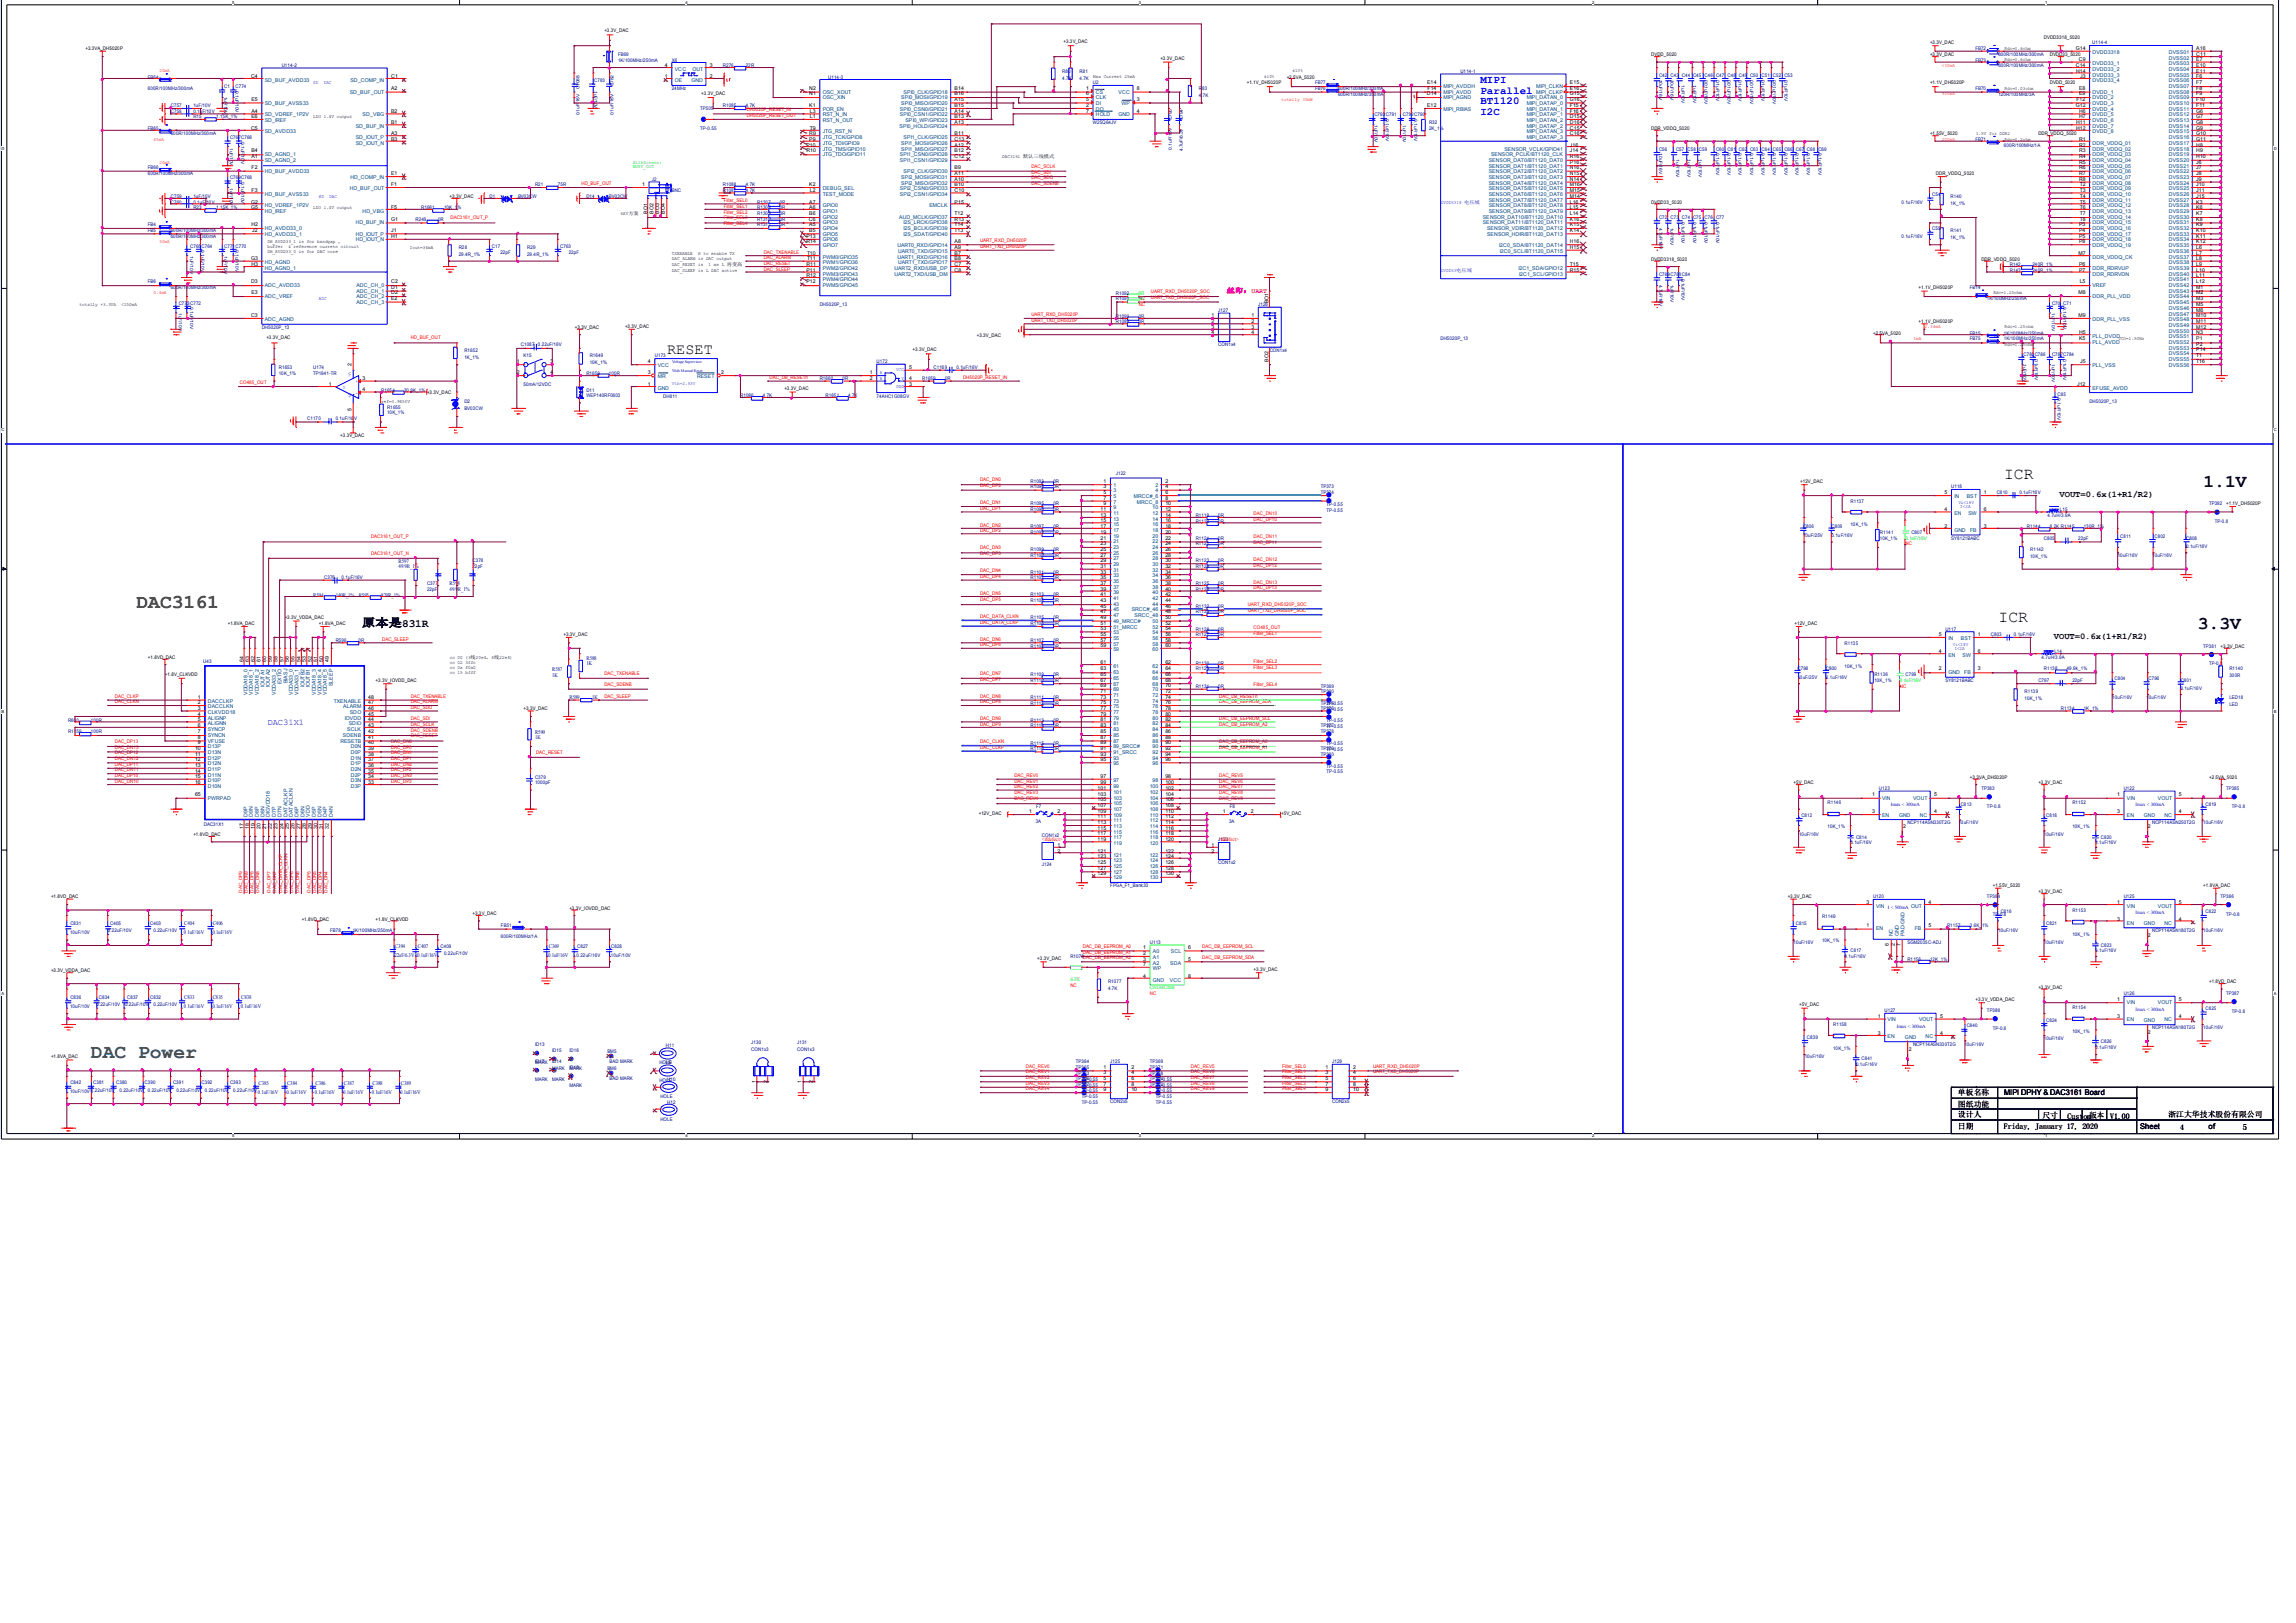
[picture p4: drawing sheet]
<svg xmlns="http://www.w3.org/2000/svg" width="297mm" height="210mm" viewBox="0 0 297 210" stroke-linecap="round" stroke-linejoin="round" font-family="sans-serif">
<defs><g id="words">
<text font-size="2.5" fill="#008000" x="17.7" y="78.7">DAC3161</text>
<text font-size="2.5" fill="#008040" x="11.8" y="136.9">DAC Power</text>
<g font-size="2.3">
<text x="285" y="63">1.1V</text>
<text x="284.3" y="81.5">3.3V</text>
</g>
<g font-size="2.1">
<text x="259.2" y="62">ICR</text>
<text x="258.5" y="80.4">ICR</text>
</g>
<text font-size="1.9" x="86.3" y="45.8">RESET</text>
<g font-size="1.4" fill="#00f">
<text x="191.5" y="10.7">MIPI</text>
<text x="191.5" y="12.1">Parallel</text>
<text x="191.5" y="13.5">BT1120</text>
<text x="191.5" y="14.9">I2C</text>
</g>
<text font-size="1.4" x="46.8" y="81.1">原本是831R</text>
<g font-size="1.1">
<text x="266.4" y="64.3">VOUT=0.6x(1+R1/R2)</text>
<text x="265.7" y="82.7">VOUT=0.6x(1+R1/R2)</text>
<text x="290.1" y="146.2">5</text>
</g>
<text font-size="1.1" fill="#00f" x="34.6" y="93.8">DAC31X1</text>
<g font-size="1">
<text x="253.3" y="141.7">单板名称</text>
<text x="253.3" y="143.2">图纸功能</text>
<text x="259.2" y="141.6">MIPI DPHY &amp; DAC3161 Board</text>
<text x="253.3" y="144.6">设计人</text>
<text x="253.3" y="146.1">日期</text>
<text x="259.2" y="146.1">Friday, January 17, 2020</text>
<text x="264.2" y="144.7">尺寸</text>
<text x="267.5" y="144.7">Custom版本</text>
<text x="273" y="144.7">V1.00</text>
<text x="276.9" y="146.1">Sheet</text>
<text x="280.5" y="144.5">浙江大华技术股份有限公司</text>
<text x="282" y="146.2">4</text>
<text x="285.7" y="146.1">of</text>
</g>
<text font-size=".8" fill="#ff0080" x="158.7" y="37.9">丝印：UART</text>
<g font-size=".7">
<text x="32.5" y="10.1">C4</text>
<text x="50.6" y="11.6">A2</text>
<text x="50.6" y="10.1">C1</text>
<text x="86" y="10.1">1</text>
<text x="86" y="8.6">4</text>
<text x="91.8" y="8.6">3</text>
<text x="91.8" y="10.1">2</text>
<text x="104.7" y="11.6">N2</text>
<text x="123.5" y="11.6">B14</text>
<text x="140.5" y="11.6">1</text>
<text x="147.1" y="11.6">8</text>
<text x="184.6" y="10.9">E14</text>
<text x="184.7" y="11.6">F14</text>
<text x="203.1" y="10.9">E15</text>
<text x="203.1" y="11.6">E16</text>
<text x="268.5" y="6.4">G14</text>
<text x="268.5" y="8.6">C14</text>
<text x="268.6" y="9.4">H14</text>
<text x="268.9" y="7.9">C9</text>
<text x="268.9" y="11.6">E8</text>
<text x="269.1" y="10.1">J3</text>
<text x="284.1" y="6.4">A16</text>
<text x="284.1" y="7.2">C11</text>
<text x="284.1" y="7.9">E7</text>
<text x="284.1" y="8.6">E10</text>
<text x="284.1" y="9.4">E11</text>
<text x="284.1" y="10.1">F6</text>
<text x="284.1" y="10.9">F7</text>
<text x="284.1" y="11.6">F8</text>
<text x="32.5" y="16.8">C5</text>
<text x="32.5" y="13.1">E5</text>
<text x="32.5" y="14.6">A4</text>
<text x="32.5" y="15.3">E6</text>
<text x="50.6" y="16">B1</text>
<text x="50.6" y="14.6">B2</text>
<text x="50.6" y="17.5">A3</text>
<text x="104.7" y="12.3">N1</text>
<text x="104.7" y="13.8">K1</text>
<text x="104.7" y="17.5">R9</text>
<text x="104.8" y="14.6">L3</text>
<text x="104.8" y="15.3">L1</text>
<text x="104.8" y="16.8">T9</text>
<text x="123.5" y="13.8">B15</text>
<text x="123.5" y="14.6">A14</text>
<text x="123.5" y="13.1">A15</text>
<text x="123.5" y="12.3">B16</text>
<text x="123.5" y="16">A13</text>
<text x="123.5" y="15.3">B13</text>
<text x="123.5" y="17.5">B11</text>
<text x="140.5" y="13.8">2</text>
<text x="140.5" y="12.3">6</text>
<text x="140.5" y="13.1">5</text>
<text x="140.5" y="14.6">7</text>
<text x="147.1" y="13.1">3</text>
<text x="147.1" y="14.6">4</text>
<text x="184.6" y="12.3">D14</text>
<text x="184.6" y="13.8">E12</text>
<text x="203.1" y="12.3">G15</text>
<text x="203.1" y="13.1">G16</text>
<text x="203.1" y="13.8">F15</text>
<text x="203.1" y="14.6">F16</text>
<text x="203.1" y="15.3">D15</text>
<text x="203.1" y="16">D16</text>
<text x="203.1" y="16.8">C15</text>
<text x="203.1" y="17.5">C16</text>
<text x="268.5" y="13.8">G12</text>
<text x="268.6" y="16">H11</text>
<text x="268.6" y="16.8">H12</text>
<text x="268.6" y="13.1">F12</text>
<text x="268.9" y="12.3">E9</text>
<text x="268.9" y="14.6">H6</text>
<text x="268.9" y="15.3">H7</text>
<text x="284.1" y="12.3">F9</text>
<text x="284.1" y="13.1">F10</text>
<text x="284.1" y="13.8">F11</text>
<text x="284.1" y="14.6">G6</text>
<text x="284.1" y="15.3">G7</text>
<text x="284.1" y="16">G8</text>
<text x="284.1" y="16.8">G9</text>
<text x="284.1" y="17.5">G10</text>
<text x="32.5" y="19.7">B4</text>
<text x="32.5" y="20.4">A1</text>
<text x="32.6" y="21.9">F2</text>
<text x="50.6" y="18.2">B3</text>
<text x="50.6" y="22.6">E1</text>
<text x="104.3" y="19">P10</text>
<text x="104.3" y="19.7">R10</text>
<text x="104.7" y="18.2">P9</text>
<text x="123.5" y="19.7">B12</text>
<text x="123.5" y="20.4">C12</text>
<text x="123.5" y="19">A12</text>
<text x="123.5" y="18.2">C13</text>
<text x="123.5" y="21.9">B9</text>
<text x="123.5" y="23.4">A10</text>
<text x="123.5" y="22.6">A11</text>
<text x="203.1" y="23.4">N14</text>
<text x="203.1" y="22.6">N15</text>
<text x="203.1" y="21.9">N16</text>
<text x="203.1" y="21.2">P16</text>
<text x="203.1" y="20.4">R16</text>
<text x="203.1" y="19.7">J14</text>
<text x="203.1" y="19">J16</text>
<text x="268.9" y="18.2">R1</text>
<text x="268.9" y="19">R2</text>
<text x="268.9" y="19.7">R3</text>
<text x="268.9" y="20.4">R4</text>
<text x="268.9" y="21.2">R5</text>
<text x="268.9" y="21.9">R6</text>
<text x="268.9" y="22.6">R7</text>
<text x="268.9" y="23.4">R8</text>
<text x="284.1" y="18.2">G11</text>
<text x="284.1" y="19">H8</text>
<text x="284.1" y="19.7">H9</text>
<text x="284.1" y="20.4">H10</text>
<text x="284.1" y="21.2">J6</text>
<text x="284.1" y="21.9">J7</text>
<text x="284.1" y="22.6">J8</text>
<text x="284.1" y="23.4">J9</text>
<text x="32.5" y="26.3">G2</text>
<text x="32.5" y="27.1">G5</text>
<text x="32.5" y="29.3">H2</text>
<text x="32.6" y="24.8">F3</text>
<text x="50.6" y="28.5">G1</text>
<text x="50.6" y="24.1">F1</text>
<text x="50.6" y="27.1">F5</text>
<text x="83.1" y="24.1">1</text>
<text x="83.8" y="27.6" transform="rotate(-90 83.8 27.6)">BO1</text>
<text x="84.5" y="27.6" transform="rotate(-90 84.5 27.6)">BO2</text>
<text x="85.3" y="27.6" transform="rotate(-90 85.3 27.6)">BO3</text>
<text x="86" y="27.6" transform="rotate(-90 86 27.6)">BO4</text>
<text x="104.6" y="28.5">C6</text>
<text x="104.7" y="24.1">K2</text>
<text x="104.7" y="26.3">A7</text>
<text x="104.7" y="27.1">A6</text>
<text x="104.7" y="27.8">B6</text>
<text x="104.7" y="29.3">A5</text>
<text x="104.8" y="24.8">L2</text>
<text x="123.5" y="26.3">P15</text>
<text x="123.5" y="24.1">B10</text>
<text x="123.5" y="24.8">C10</text>
<text x="123.5" y="27.8">T12</text>
<text x="123.5" y="28.5">R13</text>
<text x="123.5" y="29.3">T14</text>
<text x="203.1" y="29.3">K15</text>
<text x="203.1" y="28.5">K16</text>
<text x="203.1" y="27.8">L14</text>
<text x="203.1" y="27.1">L15</text>
<text x="203.1" y="26.3">L16</text>
<text x="203.1" y="25.6">M14</text>
<text x="203.1" y="24.8">M15</text>
<text x="203.1" y="24.1">M16</text>
<text x="268.9" y="29.3">P3</text>
<text x="269" y="24.1">T2</text>
<text x="269" y="24.8">T3</text>
<text x="269" y="25.6">T4</text>
<text x="269" y="26.3">T5</text>
<text x="269" y="27.1">T6</text>
<text x="269" y="27.8">T7</text>
<text x="269" y="28.5">T8</text>
<text x="284.1" y="24.1">J10</text>
<text x="284.1" y="24.8">J11</text>
<text x="284.1" y="25.6">J15</text>
<text x="284.1" y="26.3">K3</text>
<text x="284.1" y="27.1">K6</text>
<text x="284.1" y="27.8">K7</text>
<text x="284.1" y="28.5">K8</text>
<text x="284.1" y="29.3">K9</text>
<text x="32.5" y="33.7">G3</text>
<text x="32.5" y="34.4">H3</text>
<text x="32.6" y="30">J2</text>
<text x="50.6" y="30">J1</text>
<text x="50.6" y="30.7">H1</text>
<text x="104.3" y="30.7">P13</text>
<text x="104.3" y="31.5">R14</text>
<text x="104.3" y="35.2">P11</text>
<text x="104.3" y="34.4">R11</text>
<text x="104.3" y="35.9">R12</text>
<text x="104.4" y="33">T10</text>
<text x="104.4" y="33.7">T11</text>
<text x="104.7" y="30">B5</text>
<text x="123.5" y="30">T13</text>
<text x="123.5" y="31.5">A8</text>
<text x="123.5" y="32.2">A9</text>
<text x="123.5" y="33">B7</text>
<text x="123.5" y="33.7">B8</text>
<text x="123.5" y="34.4">C7</text>
<text x="123.5" y="35.2">C8</text>
<text x="203.1" y="30">K14</text>
<text x="203.1" y="32.2">H15</text>
<text x="203.1" y="31.5">H16</text>
<text x="203.1" y="35.2">R15</text>
<text x="203.1" y="34.4">T15</text>
<text x="268.9" y="33">M7</text>
<text x="268.9" y="30">P4</text>
<text x="268.9" y="30.7">P5</text>
<text x="268.9" y="35.2">P7</text>
<text x="268.9" y="34.4">P6</text>
<text x="268.9" y="31.5">P8</text>
<text x="284.1" y="30">K10</text>
<text x="284.1" y="30.7">K11</text>
<text x="284.1" y="31.5">K12</text>
<text x="284.1" y="32.2">L6</text>
<text x="284.1" y="33">L7</text>
<text x="284.1" y="33.7">L8</text>
<text x="284.1" y="34.4">L9</text>
<text x="284.1" y="35.2">L10</text>
<text x="284.1" y="35.9">L11</text>
<text x="32.5" y="36.7">D3</text>
<text x="32.5" y="41.1">C3</text>
<text x="32.5" y="38.1">E3</text>
<text x="50.6" y="36.7">C2</text>
<text x="50.6" y="37.4">D1</text>
<text x="50.6" y="38.1">D2</text>
<text x="50.6" y="38.9">E2</text>
<text x="104.3" y="36.7">P12</text>
<text x="156.7" y="41.1">1</text>
<text x="156.7" y="41.8">2</text>
<text x="161.9" y="41.1">1</text>
<text x="161.9" y="41.8">2</text>
<text x="164.1" y="39.2" transform="rotate(-90 164.1 39.2)">BO1</text>
<text x="268.9" y="38.1">M8</text>
<text x="268.9" y="41.1">M9</text>
<text x="269" y="36.7">L5</text>
<text x="284.1" y="36.7">L12</text>
<text x="284.1" y="37.4">M1</text>
<text x="284.1" y="38.1">M2</text>
<text x="284.1" y="38.9">M3</text>
<text x="284.1" y="39.6">M5</text>
<text x="284.1" y="40.3">M6</text>
<text x="284.1" y="41.1">M10</text>
<text x="284.1" y="41.8">M11</text>
<text x="45.5" y="47.4" transform="rotate(-90 45.5 47.4)">2</text>
<text x="66.8" y="46.9">1</text>
<text x="71.2" y="46.9">3</text>
<text x="83.8" y="46.9">4</text>
<text x="117.6" y="47.7">5</text>
<text x="156.7" y="42.5">3</text>
<text x="156.7" y="43.3">4</text>
<text x="161.9" y="42.5">3</text>
<text x="161.9" y="43.3">4</text>
<text x="164.1" y="46.8" transform="rotate(-90 164.1 46.8)">BO2</text>
<text x="268.9" y="43.3">H5</text>
<text x="268.9" y="44">K5</text>
<text x="269.1" y="46.9">J5</text>
<text x="284.1" y="42.5">M12</text>
<text x="284.1" y="43.3">N3</text>
<text x="284.1" y="44">P1</text>
<text x="284.1" y="44.7">P2</text>
<text x="284.1" y="45.5">P14</text>
<text x="284.1" y="46.2">T1</text>
<text x="284.1" y="46.9">T16</text>
<text x="42.5" y="49.9">1</text>
<text x="45.5" y="53.2" transform="rotate(-90 45.5 53.2)">5</text>
<text x="46.9" y="50.6">4</text>
<text x="46.9" y="49.1">3</text>
<text x="66.8" y="48.4">2</text>
<text x="71.2" y="48.4">4</text>
<text x="83.8" y="49.9">1</text>
<text x="83.8" y="48.4">3</text>
<text x="93.3" y="48.4">2</text>
<text x="112.5" y="48.4">1</text>
<text x="112.5" y="49.1">2</text>
<text x="117.6" y="49.1">4</text>
<text x="117.6" y="49.9">3</text>
<text x="268.7" y="49.9">J12</text>
<text x="142.7" y="62.4">1</text>
<text x="142.7" y="63.2">3</text>
<text x="142.7" y="63.9">5</text>
<text x="142.7" y="64.6">7</text>
<text x="142.7" y="65.4">9</text>
<text x="150.7" y="62.4">2</text>
<text x="150.7" y="63.2">4</text>
<text x="150.7" y="63.9">6</text>
<text x="150.7" y="64.6">8</text>
<text x="150.7" y="65.4">10</text>
<text x="251.5" y="63.9">5</text>
<text x="256.6" y="63.9">1</text>
<text x="142.4" y="66.1">11</text>
<text x="142.4" y="66.8">13</text>
<text x="142.4" y="67.6">15</text>
<text x="142.4" y="68.3">17</text>
<text x="142.4" y="69">19</text>
<text x="142.4" y="69.8">21</text>
<text x="142.4" y="70.5">23</text>
<text x="142.4" y="71.2">25</text>
<text x="150.7" y="66.1">12</text>
<text x="150.7" y="66.8">14</text>
<text x="150.7" y="67.6">16</text>
<text x="150.7" y="68.3">18</text>
<text x="150.7" y="69">20</text>
<text x="150.7" y="69.8">22</text>
<text x="150.7" y="70.5">24</text>
<text x="150.7" y="71.2">26</text>
<text x="251.5" y="68.3">2</text>
<text x="251.5" y="66.1">4</text>
<text x="256.6" y="68.3">3</text>
<text x="256.6" y="66.1">6</text>
<text x="142.4" y="72">27</text>
<text x="142.4" y="72.7">29</text>
<text x="142.4" y="73.5">31</text>
<text x="142.4" y="74.2">33</text>
<text x="142.4" y="74.9">35</text>
<text x="142.4" y="75.7">37</text>
<text x="142.4" y="76.4">39</text>
<text x="142.4" y="77.2">41</text>
<text x="142.4" y="77.9">43</text>
<text x="150.7" y="72">28</text>
<text x="150.7" y="72.7">30</text>
<text x="150.7" y="73.5">32</text>
<text x="150.7" y="74.2">34</text>
<text x="150.7" y="74.9">36</text>
<text x="150.7" y="75.7">38</text>
<text x="150.7" y="76.4">40</text>
<text x="150.7" y="77.2">42</text>
<text x="150.7" y="77.9">44</text>
<text x="142.4" y="78.6">45</text>
<text x="142.4" y="79.4">47</text>
<text x="142.4" y="80.1">49</text>
<text x="142.4" y="80.9">51</text>
<text x="142.4" y="81.6">53</text>
<text x="142.4" y="82.3">55</text>
<text x="142.4" y="83.1">57</text>
<text x="142.4" y="83.8">59</text>
<text x="150.7" y="78.6">46</text>
<text x="150.7" y="79.4">48</text>
<text x="150.7" y="80.1">50</text>
<text x="150.7" y="80.9">52</text>
<text x="150.7" y="81.6">54</text>
<text x="150.7" y="82.3">56</text>
<text x="150.7" y="83.1">58</text>
<text x="150.7" y="83.8">60</text>
<text x="250.8" y="82.3">5</text>
<text x="255.9" y="82.3">1</text>
<text x="31.5" y="85.6" transform="rotate(-90 31.5 85.6)">64</text>
<text x="32.2" y="85.6" transform="rotate(-90 32.2 85.6)">63</text>
<text x="33" y="85.6" transform="rotate(-90 33 85.6)">62</text>
<text x="33.7" y="85.6" transform="rotate(-90 33.7 85.6)">61</text>
<text x="34.4" y="85.6" transform="rotate(-90 34.4 85.6)">60</text>
<text x="35.2" y="85.6" transform="rotate(-90 35.2 85.6)">59</text>
<text x="35.9" y="85.6" transform="rotate(-90 35.9 85.6)">58</text>
<text x="36.7" y="85.6" transform="rotate(-90 36.7 85.6)">57</text>
<text x="37.4" y="85.6" transform="rotate(-90 37.4 85.6)">56</text>
<text x="38.1" y="85.6" transform="rotate(-90 38.1 85.6)">55</text>
<text x="38.9" y="85.6" transform="rotate(-90 38.9 85.6)">54</text>
<text x="39.6" y="85.6" transform="rotate(-90 39.6 85.6)">53</text>
<text x="40.3" y="85.6" transform="rotate(-90 40.3 85.6)">52</text>
<text x="41.1" y="85.6" transform="rotate(-90 41.1 85.6)">51</text>
<text x="41.8" y="85.6" transform="rotate(-90 41.8 85.6)">50</text>
<text x="42.5" y="85.6" transform="rotate(-90 42.5 85.6)">49</text>
<text x="142.4" y="86">61</text>
<text x="142.4" y="86.7">63</text>
<text x="142.4" y="87.5">65</text>
<text x="142.4" y="88.2">67</text>
<text x="142.4" y="88.9">69</text>
<text x="142.4" y="89.7">71</text>
<text x="150.7" y="86">62</text>
<text x="150.7" y="86.7">64</text>
<text x="150.7" y="87.5">66</text>
<text x="150.7" y="88.2">68</text>
<text x="150.7" y="88.9">70</text>
<text x="150.7" y="89.7">72</text>
<text x="250.8" y="86.7">2</text>
<text x="250.8" y="84.5">4</text>
<text x="255.9" y="86.7">3</text>
<text x="255.9" y="84.5">6</text>
<text x="25.6" y="90.4">1</text>
<text x="25.6" y="91.1">2</text>
<text x="25.6" y="91.9">3</text>
<text x="25.6" y="92.6">4</text>
<text x="25.6" y="93.3">5</text>
<text x="25.6" y="94.1">6</text>
<text x="25.6" y="94.8">7</text>
<text x="25.6" y="95.6">8</text>
<text x="47.6" y="95.6">41</text>
<text x="47.6" y="94.8">42</text>
<text x="47.6" y="94.1">43</text>
<text x="47.6" y="93.3">44</text>
<text x="47.6" y="92.6">45</text>
<text x="47.6" y="91.9">46</text>
<text x="47.6" y="91.1">47</text>
<text x="47.6" y="90.4">48</text>
<text x="142.4" y="90.4">73</text>
<text x="142.4" y="91.1">75</text>
<text x="142.4" y="91.9">77</text>
<text x="142.4" y="92.6">79</text>
<text x="142.4" y="93.3">81</text>
<text x="142.4" y="94.1">83</text>
<text x="142.4" y="94.8">85</text>
<text x="142.4" y="95.6">87</text>
<text x="150.7" y="90.4">74</text>
<text x="150.7" y="91.1">76</text>
<text x="150.7" y="91.9">78</text>
<text x="150.7" y="92.6">80</text>
<text x="150.7" y="93.3">82</text>
<text x="150.7" y="94.1">84</text>
<text x="150.7" y="94.8">86</text>
<text x="150.7" y="95.6">88</text>
<text x="25.2" y="97">10</text>
<text x="25.2" y="97.8">11</text>
<text x="25.2" y="98.5">12</text>
<text x="25.2" y="99.3">13</text>
<text x="25.2" y="100">14</text>
<text x="25.2" y="100.7">15</text>
<text x="25.2" y="101.5">16</text>
<text x="25.6" y="96.3">9</text>
<text x="47.6" y="101.5">33</text>
<text x="47.6" y="100.7">34</text>
<text x="47.6" y="100">35</text>
<text x="47.6" y="99.3">36</text>
<text x="47.6" y="98.5">37</text>
<text x="47.6" y="97.8">38</text>
<text x="47.6" y="97">39</text>
<text x="47.6" y="96.3">40</text>
<text x="142.4" y="96.3">89</text>
<text x="142.4" y="97">91</text>
<text x="142.4" y="97.8">93</text>
<text x="142.4" y="98.5">95</text>
<text x="142.4" y="100.7">97</text>
<text x="142.4" y="101.5">99</text>
<text x="150.7" y="96.3">90</text>
<text x="150.7" y="97">92</text>
<text x="150.7" y="97.8">94</text>
<text x="150.7" y="98.5">96</text>
<text x="150.7" y="100.7">98</text>
<text x="150.7" y="101.5">100</text>
<text x="25.2" y="103">65</text>
<text x="31.5" y="107.3" transform="rotate(-90 31.5 107.3)">17</text>
<text x="32.2" y="107.3" transform="rotate(-90 32.2 107.3)">18</text>
<text x="33" y="107.3" transform="rotate(-90 33 107.3)">19</text>
<text x="33.7" y="107.3" transform="rotate(-90 33.7 107.3)">20</text>
<text x="34.4" y="107.3" transform="rotate(-90 34.4 107.3)">21</text>
<text x="35.2" y="107.3" transform="rotate(-90 35.2 107.3)">22</text>
<text x="35.9" y="107.3" transform="rotate(-90 35.9 107.3)">23</text>
<text x="36.7" y="107.3" transform="rotate(-90 36.7 107.3)">24</text>
<text x="37.4" y="107.3" transform="rotate(-90 37.4 107.3)">25</text>
<text x="38.1" y="107.3" transform="rotate(-90 38.1 107.3)">26</text>
<text x="38.9" y="107.3" transform="rotate(-90 38.9 107.3)">27</text>
<text x="39.6" y="107.3" transform="rotate(-90 39.6 107.3)">28</text>
<text x="40.3" y="107.3" transform="rotate(-90 40.3 107.3)">29</text>
<text x="41.1" y="107.3" transform="rotate(-90 41.1 107.3)">30</text>
<text x="41.8" y="107.3" transform="rotate(-90 41.8 107.3)">31</text>
<text x="42.5" y="107.3" transform="rotate(-90 42.5 107.3)">32</text>
<text x="133.1" y="105.2">1</text>
<text x="136.8" y="105.2">2</text>
<text x="142" y="102.2">101</text>
<text x="142" y="103">103</text>
<text x="142" y="103.7">105</text>
<text x="142" y="104.4">107</text>
<text x="142" y="105.2">109</text>
<text x="142" y="105.9">111</text>
<text x="142" y="106.6">113</text>
<text x="142" y="107.4">115</text>
<text x="150.7" y="102.2">102</text>
<text x="150.7" y="103">104</text>
<text x="150.7" y="103.7">106</text>
<text x="150.7" y="104.4">108</text>
<text x="150.7" y="105.2">110</text>
<text x="150.7" y="105.9">112</text>
<text x="150.7" y="106.6">114</text>
<text x="150.7" y="107.4">116</text>
<text x="158.2" y="105.2">1</text>
<text x="161.8" y="105.2">2</text>
<text x="242.2" y="103">1</text>
<text x="242.2" y="105.2">3</text>
<text x="246.2" y="107.2">2</text>
<text x="250.2" y="105.2">4</text>
<text x="250.2" y="103">5</text>
<text x="273.9" y="103">1</text>
<text x="273.9" y="105.2">3</text>
<text x="277.8" y="107.2">2</text>
<text x="281.9" y="105.2">4</text>
<text x="281.9" y="103">5</text>
<text x="136.8" y="109.6">1</text>
<text x="136.8" y="110.3">2</text>
<text x="142" y="108.1">117</text>
<text x="142" y="108.8">119</text>
<text x="142" y="110.3">121</text>
<text x="142" y="111">123</text>
<text x="142" y="111.8">125</text>
<text x="142" y="112.5">127</text>
<text x="142" y="113.2">129</text>
<text x="150.7" y="108.1">118</text>
<text x="150.7" y="108.8">120</text>
<text x="150.7" y="110.3">122</text>
<text x="150.7" y="111">124</text>
<text x="150.7" y="111.8">126</text>
<text x="150.7" y="112.5">128</text>
<text x="150.7" y="113.2">130</text>
<text x="156.7" y="109.6">1</text>
<text x="156.7" y="110.3">2</text>
<text x="241.4" y="116.9">3</text>
<text x="241.4" y="119.9">1</text>
<text x="249.5" y="119.9">5</text>
<text x="249.5" y="116.9">4</text>
<text x="273.9" y="116.9">1</text>
<text x="273.9" y="119.1">3</text>
<text x="281.9" y="119.1">4</text>
<text x="281.9" y="116.9">5</text>
<text x="147.9" y="122.8">1</text>
<text x="147.9" y="123.6">2</text>
<text x="147.9" y="124.3">3</text>
<text x="147.9" y="125.1">7</text>
<text x="153.7" y="124.3">5</text>
<text x="153.7" y="122.8">6</text>
<text x="244.3" y="122.4" transform="rotate(-90 244.3 122.4)">6</text>
<text x="245.1" y="122.4" transform="rotate(-90 245.1 122.4)">2</text>
<text x="245.8" y="122.4" transform="rotate(-90 245.8 122.4)">7</text>
<text x="277.8" y="121.2">2</text>
<text x="147.9" y="126.5">4</text>
<text x="153.7" y="126.5">8</text>
<text x="242.9" y="131.7">1</text>
<text x="251" y="131.7">5</text>
<text x="273.9" y="129.5">1</text>
<text x="273.9" y="131.7">3</text>
<text x="281.9" y="131.7">4</text>
<text x="281.9" y="129.5">5</text>
<text x="242.9" y="133.9">3</text>
<text x="246.9" y="135.9">2</text>
<text x="251" y="133.9">4</text>
<text x="277.8" y="133.7">2</text>
<text x="97.8" y="140.1" transform="rotate(-90 97.8 140.1)">1</text>
<text x="99.3" y="140.1" transform="rotate(-90 99.3 140.1)">2</text>
<text x="103.7" y="140.1" transform="rotate(-90 103.7 140.1)">1</text>
<text x="105.2" y="140.1" transform="rotate(-90 105.2 140.1)">2</text>
<text x="142.7" y="138.3">1</text>
<text x="142.7" y="139">3</text>
<text x="142.7" y="139.8">5</text>
<text x="142.7" y="140.5">7</text>
<text x="142.7" y="141.2">9</text>
<text x="146.3" y="138.3">2</text>
<text x="146.3" y="139">4</text>
<text x="146.3" y="139.8">6</text>
<text x="146.3" y="140.5">8</text>
<text x="146.3" y="141.2">10</text>
<text x="171.4" y="138.3">1</text>
<text x="171.4" y="139">3</text>
<text x="171.4" y="139.8">5</text>
<text x="171.4" y="140.5">7</text>
<text x="171.4" y="141.2">9</text>
<text x="175" y="138.3">2</text>
<text x="175" y="139">4</text>
<text x="175" y="139.8">6</text>
<text x="175" y="140.5">8</text>
<text x="175" y="141.2">10</text>
</g>
<g font-size=".7" fill="#004080">
<text x="34.2" y="10.6">SD_BUF_AVDD33</text>
<text x="45.3" y="10.6">SD_COMP_IN</text>
<text x="87.3" y="10.6">OE</text>
<text x="87.3" y="9.1">VCC</text>
<text x="89.5" y="10.6">GND</text>
<text x="89.6" y="9.1">OUT</text>
<text x="186.7" y="11.4">MIPI_AVDDH</text>
<text x="198.7" y="11.4">MIPI_CLKN</text>
<text x="270.7" y="6.9">DVDD3318</text>
<text x="270.7" y="8.4">DVDD33_1</text>
<text x="270.7" y="9.1">DVDD33_2</text>
<text x="270.7" y="9.9">DVDD33_3</text>
<text x="270.7" y="10.6">DVDD33_4</text>
<text x="280.5" y="6.9">DVSS01</text>
<text x="280.5" y="7.7">DVSS02</text>
<text x="280.5" y="8.4">DVSS03</text>
<text x="280.5" y="9.1">DVSS04</text>
<text x="280.5" y="9.9">DVSS05</text>
<text x="280.5" y="10.6">DVSS06</text>
<text x="280.5" y="11.4">DVSS07</text>
<text x="34.2" y="13.6">SD_BUF_AVSS33</text>
<text x="34.2" y="15.1">SD_VDREF_1P2V</text>
<text x="34.2" y="15.8">SD_IREF</text>
<text x="34.2" y="17.3">SD_AVDD33</text>
<text x="45.3" y="12.1">SD_BUF_OUT</text>
<text x="46" y="16.5">SD_BUF_IN</text>
<text x="46" y="18">SD_IOUT_P</text>
<text x="46.9" y="15.1">SD_VBG</text>
<text x="106.4" y="12.1">OSC_XOUT</text>
<text x="106.4" y="12.8">OSC_XIN</text>
<text x="106.4" y="14.3">POR_EN</text>
<text x="106.4" y="15.1">RST_N_IN</text>
<text x="106.4" y="15.8">RST_N_OUT</text>
<text x="106.4" y="17.3">JTG_RST_N</text>
<text x="106.4" y="18">JTG_TCK/GPIO8</text>
<text x="116.4" y="16.5">SPI0_HOLD/GPIO24</text>
<text x="116.4" y="14.3">SPI0_CSN0/GPIO21</text>
<text x="116.4" y="15.1">SPI0_CSN1/GPIO22</text>
<text x="116.6" y="13.6">SPI0_MISO/GPIO20</text>
<text x="116.6" y="12.8">SPI0_MOSI/GPIO19</text>
<text x="116.9" y="12.1">SPI0_CLK/GPIO18</text>
<text x="116.9" y="18">SPI1_CLK/GPIO25</text>
<text x="117.1" y="15.8">SPI0_WP/GPIO23</text>
<text x="141.8" y="12.1">CS</text>
<text x="141.8" y="14.3">DO</text>
<text x="141.8" y="12.8">CLK</text>
<text x="141.8" y="13.6">DI</text>
<text x="141.8" y="15.1">HOLD</text>
<text x="144.7" y="15.1">GND</text>
<text x="144.7" y="12.1">VCC</text>
<text x="145.1" y="13.6">WP</text>
<text x="186.7" y="12.1">MIPI_AVDD</text>
<text x="186.7" y="12.8">MIPI_AGND</text>
<text x="186.7" y="14.3">MIPI_RBIAS</text>
<text x="197.5" y="12.8">MIPI_DATAN_0</text>
<text x="197.5" y="13.6">MIPI_DATAP_0</text>
<text x="197.5" y="14.3">MIPI_DATAN_1</text>
<text x="197.5" y="15.1">MIPI_DATAP_1</text>
<text x="197.5" y="15.8">MIPI_DATAN_2</text>
<text x="197.5" y="16.5">MIPI_DATAP_2</text>
<text x="197.5" y="17.3">MIPI_DATAN_3</text>
<text x="197.5" y="18">MIPI_DATAP_3</text>
<text x="198.7" y="12.1">MIPI_CLKP</text>
<text x="270.7" y="12.1">DVDD_1</text>
<text x="270.7" y="12.8">DVDD_2</text>
<text x="270.7" y="13.6">DVDD_3</text>
<text x="270.7" y="14.3">DVDD_4</text>
<text x="270.7" y="15.1">DVDD_5</text>
<text x="270.7" y="15.8">DVDD_6</text>
<text x="270.7" y="16.5">DVDD_7</text>
<text x="270.7" y="17.3">DVDD_8</text>
<text x="280.5" y="12.1">DVSS08</text>
<text x="280.5" y="12.8">DVSS09</text>
<text x="280.5" y="13.6">DVSS10</text>
<text x="280.5" y="14.3">DVSS11</text>
<text x="280.5" y="15.1">DVSS12</text>
<text x="280.5" y="15.8">DVSS13</text>
<text x="280.5" y="16.5">DVSS14</text>
<text x="280.5" y="17.3">DVSS15</text>
<text x="280.5" y="18">DVSS16</text>
<text x="34.2" y="20.2">SD_AGND_1</text>
<text x="34.2" y="21">SD_AGND_2</text>
<text x="34.2" y="22.4">HD_BUF_AVDD33</text>
<text x="45.3" y="23.2">HD_COMP_IN</text>
<text x="46" y="18.8">SD_IOUT_N</text>
<text x="106.4" y="18.8">JTG_TDI/GPIO9</text>
<text x="106.4" y="19.5">JTG_TMS/GPIO10</text>
<text x="106.4" y="20.2">JTG_TDO/GPIO11</text>
<text x="116.4" y="20.2">SPI1_CSN0/GPIO28</text>
<text x="116.4" y="21">SPI1_CSN1/GPIO29</text>
<text x="116.6" y="19.5">SPI1_MISO/GPIO27</text>
<text x="116.6" y="18.8">SPI1_MOSI/GPIO26</text>
<text x="116.6" y="23.9">SPI2_MISO/GPIO32</text>
<text x="116.6" y="23.2">SPI2_MOSI/GPIO31</text>
<text x="116.9" y="22.4">SPI2_CLK/GPIO30</text>
<text x="192.6" y="23.9">SENSOR_DAT4/BT1120_DAT4</text>
<text x="192.6" y="23.2">SENSOR_DAT3/BT1120_DAT3</text>
<text x="192.6" y="22.4">SENSOR_DAT2/BT1120_DAT2</text>
<text x="192.6" y="21.7">SENSOR_DAT1/BT1120_DAT1</text>
<text x="192.6" y="21">SENSOR_DAT0/BT1120_DAT0</text>
<text x="192.9" y="20.2">SENSOR_PCLK/BT1120_CLK</text>
<text x="194.6" y="19.5">SENSOR_VCLK/GPIO41</text>
<text x="270.7" y="18.8">DDR_VDDQ_01</text>
<text x="270.7" y="19.5">DDR_VDDQ_02</text>
<text x="270.7" y="20.2">DDR_VDDQ_03</text>
<text x="270.7" y="21">DDR_VDDQ_04</text>
<text x="270.7" y="21.7">DDR_VDDQ_05</text>
<text x="270.7" y="22.4">DDR_VDDQ_06</text>
<text x="270.7" y="23.2">DDR_VDDQ_07</text>
<text x="270.7" y="23.9">DDR_VDDQ_08</text>
<text x="280.5" y="18.8">DVSS17</text>
<text x="280.5" y="19.5">DVSS18</text>
<text x="280.5" y="20.2">DVSS19</text>
<text x="280.5" y="21">DVSS20</text>
<text x="280.5" y="21.7">DVSS21</text>
<text x="280.5" y="22.4">DVSS22</text>
<text x="280.5" y="23.2">DVSS23</text>
<text x="280.5" y="23.9">DVSS24</text>
<text x="34.2" y="25.4">HD_BUF_AVSS33</text>
<text x="34.2" y="26.8">HD_VDREF_1P2V</text>
<text x="34.2" y="27.6">HD_IREF</text>
<text x="34.2" y="29.8">HD_AVDD33_0</text>
<text x="45.3" y="24.6">HD_BUF_OUT</text>
<text x="46" y="29">HD_BUF_IN</text>
<text x="46.9" y="27.6">HD_VBG</text>
<text x="106.4" y="25.4">TEST_MODE</text>
<text x="106.4" y="24.6">DEBUG_SEL</text>
<text x="106.4" y="26.8">GPIO0</text>
<text x="106.4" y="27.6">GPIO1</text>
<text x="106.4" y="28.3">GPIO2</text>
<text x="106.4" y="29">GPIO3</text>
<text x="106.4" y="29.8">GPIO4</text>
<text x="116.3" y="28.3">AUD_MCLK/GPIO37</text>
<text x="116.4" y="24.6">SPI2_CSN0/GPIO33</text>
<text x="116.4" y="25.4">SPI2_CSN1/GPIO34</text>
<text x="116.9" y="29">I2S_LRCK/GPIO38</text>
<text x="116.9" y="29.8">I2S_BCLK/GPIO39</text>
<text x="120.2" y="26.8">EMCLK</text>
<text x="191.8" y="29">SENSOR_DAT11/BT1120_DAT11</text>
<text x="191.8" y="28.3">SENSOR_DAT10/BT1120_DAT10</text>
<text x="192.4" y="29.8">SENSOR_VDIR/BT1120_DAT12</text>
<text x="192.6" y="27.6">SENSOR_DAT9/BT1120_DAT9</text>
<text x="192.6" y="26.8">SENSOR_DAT8/BT1120_DAT8</text>
<text x="192.6" y="26.1">SENSOR_DAT7/BT1120_DAT7</text>
<text x="192.6" y="25.4">SENSOR_DAT6/BT1120_DAT6</text>
<text x="192.6" y="24.6">SENSOR_DAT5/BT1120_DAT5</text>
<text x="270.7" y="24.6">DDR_VDDQ_09</text>
<text x="270.7" y="25.4">DDR_VDDQ_10</text>
<text x="270.7" y="26.1">DDR_VDDQ_11</text>
<text x="270.7" y="26.8">DDR_VDDQ_12</text>
<text x="270.7" y="27.6">DDR_VDDQ_13</text>
<text x="270.7" y="28.3">DDR_VDDQ_14</text>
<text x="270.7" y="29">DDR_VDDQ_15</text>
<text x="270.7" y="29.8">DDR_VDDQ_16</text>
<text x="280.5" y="24.6">DVSS25</text>
<text x="280.5" y="25.4">DVSS26</text>
<text x="280.5" y="26.1">DVSS27</text>
<text x="280.5" y="26.8">DVSS28</text>
<text x="280.5" y="27.6">DVSS29</text>
<text x="280.5" y="28.3">DVSS30</text>
<text x="280.5" y="29">DVSS31</text>
<text x="280.5" y="29.8">DVSS32</text>
<text x="34.2" y="34.2">HD_AGND</text>
<text x="34.2" y="30.5">HD_AVDD33_1</text>
<text x="34.2" y="34.9">HD_AGND_1</text>
<text x="46" y="30.5">HD_IOUT_P</text>
<text x="46" y="31.2">HD_IOUT_N</text>
<text x="106.4" y="30.5">GPIO5</text>
<text x="106.4" y="31.2">GPIO6</text>
<text x="106.4" y="32">GPIO7</text>
<text x="106.4" y="33.5">PWM0/GPIO35</text>
<text x="106.4" y="35.7">PWM3/GPIO43</text>
<text x="106.4" y="34.9">PWM2/GPIO42</text>
<text x="106.4" y="34.2">PWM1/GPIO36</text>
<text x="115.7" y="34.9">UART2_RXD/USB_DP</text>
<text x="115.7" y="35.7">UART2_TXD/USB_DM</text>
<text x="116.1" y="32">UART0_RXD/GPIO14</text>
<text x="116.1" y="33.5">UART1_RXD/GPIO16</text>
<text x="116.2" y="32.7">UART0_TXD/GPIO15</text>
<text x="116.2" y="34.2">UART1_TXD/GPIO17</text>
<text x="116.9" y="30.5">I2S_SDAT/GPIO40</text>
<text x="192.4" y="30.5">SENSOR_HDIR/BT1120_DAT13</text>
<text x="193.9" y="32">I2C0_SDA/BT1120_DAT14</text>
<text x="194" y="32.7">I2C0_SCL/BT1120_DAT15</text>
<text x="196.4" y="34.9">I2C1_SDA/GPIO12</text>
<text x="196.5" y="35.7">I2C1_SCL/GPIO13</text>
<text x="270.7" y="30.5">DDR_VDDQ_17</text>
<text x="270.7" y="31.2">DDR_VDDQ_18</text>
<text x="270.7" y="33.5">DDR_VDDQ_CK</text>
<text x="270.7" y="35.7">DDR_RDRVDN</text>
<text x="270.7" y="34.9">DDR_RDRVUP</text>
<text x="270.7" y="32">DDR_VDDQ_19</text>
<text x="280.5" y="30.5">DVSS33</text>
<text x="280.5" y="31.2">DVSS34</text>
<text x="280.5" y="32">DVSS35</text>
<text x="280.5" y="32.7">DVSS36</text>
<text x="280.5" y="33.5">DVSS37</text>
<text x="280.5" y="34.2">DVSS38</text>
<text x="280.5" y="34.9">DVSS39</text>
<text x="280.5" y="35.7">DVSS40</text>
<text x="34.2" y="38.6">ADC_VREF</text>
<text x="34.2" y="37.2">ADC_AVDD33</text>
<text x="34.2" y="41.6">ADC_AGND</text>
<text x="46.1" y="37.2">ADC_CH_0</text>
<text x="46.1" y="37.9">ADC_CH_1</text>
<text x="46.1" y="38.6">ADC_CH_2</text>
<text x="46.1" y="39.4">ADC_CH_3</text>
<text x="106.4" y="37.2">PWM5/GPIO45</text>
<text x="106.4" y="36.4">PWM4/GPIO44</text>
<text x="270.7" y="37.2">VREF</text>
<text x="270.7" y="38.6">DDR_PLL_VDD</text>
<text x="270.7" y="41.6">DDR_PLL_VSS</text>
<text x="280.5" y="36.4">DVSS41</text>
<text x="280.5" y="37.2">DVSS42</text>
<text x="280.5" y="37.9">DVSS43</text>
<text x="280.5" y="38.6">DVSS44</text>
<text x="280.5" y="39.4">DVSS45</text>
<text x="280.5" y="40.1">DVSS46</text>
<text x="280.5" y="40.9">DVSS47</text>
<text x="280.5" y="41.6">DVSS48</text>
<text x="85.1" y="47.5">VCC</text>
<text x="270.7" y="47.5">PLL_VSS</text>
<text x="270.7" y="43.8">PLL_DVDD</text>
<text x="270.7" y="44.5">PLL_AVDD</text>
<text x="280.5" y="42.3">DVSS49</text>
<text x="280.5" y="43.1">DVSS50</text>
<text x="280.5" y="43.8">DVSS51</text>
<text x="280.5" y="44.5">DVSS52</text>
<text x="280.5" y="45.3">DVSS53</text>
<text x="280.5" y="46">DVSS54</text>
<text x="280.5" y="46.7">DVSS55</text>
<text x="280.5" y="47.5">DVSS56</text>
<text x="85.1" y="50.4">GND</text>
<text x="85.1" y="48.9">MR</text>
<text x="90.2" y="48.9">RESET</text>
<text x="270.7" y="50.4">EFUSE_AVDD</text>
<text x="144" y="62.9">1</text>
<text x="144" y="63.7">3</text>
<text x="144" y="64.4">5</text>
<text x="144" y="65.2">7</text>
<text x="144" y="65.9">9</text>
<text x="146.7" y="64.4">MRCC#_6</text>
<text x="147.1" y="65.2">MRCC_8</text>
<text x="149.1" y="65.9">10</text>
<text x="149.5" y="62.9">2</text>
<text x="149.5" y="63.7">4</text>
<text x="252.8" y="64.4">IN</text>
<text x="254.4" y="64.4">BST</text>
<text x="144" y="66.6">11</text>
<text x="144" y="67.4">13</text>
<text x="144" y="68.1">15</text>
<text x="144" y="68.8">17</text>
<text x="144" y="69.6">19</text>
<text x="144" y="70.3">21</text>
<text x="144" y="71">23</text>
<text x="144" y="71.8">25</text>
<text x="149.1" y="66.6">12</text>
<text x="149.1" y="67.4">14</text>
<text x="149.1" y="68.1">16</text>
<text x="149.1" y="68.8">18</text>
<text x="149.1" y="69.6">20</text>
<text x="149.1" y="70.3">22</text>
<text x="149.1" y="71">24</text>
<text x="149.1" y="71.8">26</text>
<text x="252.8" y="68.8">GND</text>
<text x="252.8" y="66.6">EN</text>
<text x="254.6" y="66.6">SW</text>
<text x="254.8" y="68.8">FB</text>
<text x="144" y="72.5">27</text>
<text x="144" y="73.2">29</text>
<text x="144" y="74">31</text>
<text x="144" y="74.7">33</text>
<text x="144" y="75.4">35</text>
<text x="144" y="76.2">37</text>
<text x="144" y="76.9">39</text>
<text x="144" y="77.7">41</text>
<text x="149.1" y="72.5">28</text>
<text x="149.1" y="73.2">30</text>
<text x="149.1" y="74">32</text>
<text x="149.1" y="74.7">34</text>
<text x="149.1" y="75.4">36</text>
<text x="149.1" y="76.2">38</text>
<text x="149.1" y="76.9">40</text>
<text x="149.1" y="77.7">42</text>
<text x="144" y="78.4">43</text>
<text x="144" y="79.1">45</text>
<text x="144" y="79.9">47</text>
<text x="144" y="80.6">49_MRCC#</text>
<text x="144" y="81.4">51_MRCC</text>
<text x="144" y="82.1">53</text>
<text x="144" y="82.8">55</text>
<text x="144" y="83.6">57</text>
<text x="146.4" y="79.1">SRCC#_46</text>
<text x="146.8" y="79.9">SRCC_48</text>
<text x="149.1" y="78.4">44</text>
<text x="149.1" y="80.6">50</text>
<text x="149.1" y="81.4">52</text>
<text x="149.1" y="82.1">54</text>
<text x="149.1" y="82.8">56</text>
<text x="149.1" y="83.6">58</text>
<text x="252.1" y="82.8">IN</text>
<text x="253.7" y="82.8">BST</text>
<text x="32" y="89.9" transform="rotate(-90 32 89.9)">VDDA18_0</text>
<text x="32.7" y="89.9" transform="rotate(-90 32.7 89.9)">VDDA18_1</text>
<text x="33.5" y="89.9" transform="rotate(-90 33.5 89.9)">VDDA18_2</text>
<text x="34.2" y="88.9" transform="rotate(-90 34.2 88.9)">IOUTA1</text>
<text x="34.9" y="88.9" transform="rotate(-90 34.9 88.9)">IOUTA2</text>
<text x="35.7" y="89.9" transform="rotate(-90 35.7 89.9)">VDDA33_2</text>
<text x="36.4" y="88.6" transform="rotate(-90 36.4 88.6)">EXTIO</text>
<text x="37.2" y="88.4" transform="rotate(-90 37.2 88.4)">BIASJ</text>
<text x="37.9" y="89.9" transform="rotate(-90 37.9 89.9)">VDDA33_0</text>
<text x="38.6" y="89.9" transform="rotate(-90 38.6 89.9)">VDDA33_1</text>
<text x="39.4" y="88.9" transform="rotate(-90 39.4 88.9)">IOUTB2</text>
<text x="40.1" y="88.9" transform="rotate(-90 40.1 88.9)">IOUTB1</text>
<text x="40.9" y="89.9" transform="rotate(-90 40.9 89.9)">VDDA18_3</text>
<text x="41.6" y="89.9" transform="rotate(-90 41.6 89.9)">VDDA18_4</text>
<text x="42.3" y="89.9" transform="rotate(-90 42.3 89.9)">VDDA18_5</text>
<text x="43.1" y="88.8" transform="rotate(-90 43.1 88.8)">SLEEP</text>
<text x="144" y="84.3">59</text>
<text x="144" y="86.5">61</text>
<text x="144" y="87.2">63</text>
<text x="144" y="88">65</text>
<text x="144" y="88.7">67</text>
<text x="144" y="89.5">69</text>
<text x="149.1" y="84.3">60</text>
<text x="149.1" y="86.5">62</text>
<text x="149.1" y="87.2">64</text>
<text x="149.1" y="88">66</text>
<text x="149.1" y="88.7">68</text>
<text x="149.1" y="89.5">70</text>
<text x="252.1" y="87.2">GND</text>
<text x="252.1" y="85">EN</text>
<text x="253.9" y="85">SW</text>
<text x="254.1" y="87.2">FB</text>
<text x="26.9" y="90.9">DACCLKP</text>
<text x="26.9" y="91.7">DACCLKN</text>
<text x="26.9" y="92.4">CLKVDD18</text>
<text x="26.9" y="93.1">ALIGNP</text>
<text x="26.9" y="93.9">ALIGNN</text>
<text x="26.9" y="94.6">SYNCP</text>
<text x="26.9" y="95.3">SYNCN</text>
<text x="43.2" y="90.9">TXENABLE</text>
<text x="44.4" y="95.3">SDENB</text>
<text x="44.4" y="91.7">ALARM</text>
<text x="44.6" y="93.1">IOVDD</text>
<text x="44.9" y="94.6">SCLK</text>
<text x="45.1" y="93.9">SDIO</text>
<text x="45.3" y="92.4">SDO</text>
<text x="144" y="90.2">71</text>
<text x="144" y="90.9">73</text>
<text x="144" y="91.7">75</text>
<text x="144" y="92.4">77</text>
<text x="144" y="93.1">79</text>
<text x="144" y="93.9">81</text>
<text x="144" y="94.6">83</text>
<text x="144" y="95.3">85</text>
<text x="149.1" y="90.2">72</text>
<text x="149.1" y="90.9">74</text>
<text x="149.1" y="91.7">76</text>
<text x="149.1" y="92.4">78</text>
<text x="149.1" y="93.1">80</text>
<text x="149.1" y="93.9">82</text>
<text x="149.1" y="94.6">84</text>
<text x="149.1" y="95.3">86</text>
<text x="26.9" y="96.1">VFUSE</text>
<text x="26.9" y="96.8">D13P</text>
<text x="26.9" y="97.5">D13N</text>
<text x="26.9" y="98.3">D12P</text>
<text x="26.9" y="99">D12N</text>
<text x="26.9" y="99.8">D11P</text>
<text x="26.9" y="100.5">D11N</text>
<text x="26.9" y="101.2">D10P</text>
<text x="26.9" y="102">D10N</text>
<text x="44" y="96.1">RESETB</text>
<text x="45.4" y="102">D3P</text>
<text x="45.4" y="101.2">D3N</text>
<text x="45.4" y="100.5">D2P</text>
<text x="45.4" y="99.8">D2N</text>
<text x="45.4" y="99">D1P</text>
<text x="45.4" y="98.3">D1N</text>
<text x="45.4" y="97.5">D0P</text>
<text x="45.4" y="96.8">D0N</text>
<text x="144" y="96.1">87</text>
<text x="144" y="96.8">89_SRCC#</text>
<text x="144" y="97.5">91_SRCC</text>
<text x="144" y="98.3">93</text>
<text x="144" y="99">95</text>
<text x="144" y="101.2">97</text>
<text x="144" y="102">99</text>
<text x="148.7" y="102">100</text>
<text x="149.1" y="96.1">88</text>
<text x="149.1" y="96.8">90</text>
<text x="149.1" y="97.5">92</text>
<text x="149.1" y="98.3">94</text>
<text x="149.1" y="99">96</text>
<text x="149.1" y="101.2">98</text>
<text x="26.9" y="103.5">PWRPAD</text>
<text x="32" y="105.7" transform="rotate(-90 32 105.7)">D9P</text>
<text x="32.7" y="105.7" transform="rotate(-90 32.7 105.7)">D9N</text>
<text x="33.5" y="105.7" transform="rotate(-90 33.5 105.7)">D8P</text>
<text x="34.2" y="105.7" transform="rotate(-90 34.2 105.7)">D8N</text>
<text x="34.9" y="105.7" transform="rotate(-90 34.9 105.7)">DIGVDD18</text>
<text x="35.7" y="105.7" transform="rotate(-90 35.7 105.7)">D7P</text>
<text x="36.4" y="105.7" transform="rotate(-90 36.4 105.7)">D7N</text>
<text x="37.2" y="105.7" transform="rotate(-90 37.2 105.7)">DATACLKP</text>
<text x="37.9" y="105.7" transform="rotate(-90 37.9 105.7)">DATACLKN</text>
<text x="38.6" y="105.7" transform="rotate(-90 38.6 105.7)">D6P</text>
<text x="39.4" y="105.7" transform="rotate(-90 39.4 105.7)">D6N</text>
<text x="40.1" y="105.7" transform="rotate(-90 40.1 105.7)">VDD</text>
<text x="40.9" y="105.7" transform="rotate(-90 40.9 105.7)">D5P</text>
<text x="41.6" y="105.7" transform="rotate(-90 41.6 105.7)">D5N</text>
<text x="42.3" y="105.7" transform="rotate(-90 42.3 105.7)">D4P</text>
<text x="43.1" y="105.7" transform="rotate(-90 43.1 105.7)">D4N</text>
<text x="144" y="102.7">101</text>
<text x="144" y="103.5">103</text>
<text x="144" y="104.2">105</text>
<text x="144" y="104.9">107</text>
<text x="144" y="105.7">109</text>
<text x="144" y="106.4">111</text>
<text x="144" y="107.1">113</text>
<text x="144" y="107.9">115</text>
<text x="148.7" y="102.7">102</text>
<text x="148.7" y="103.5">104</text>
<text x="148.7" y="104.2">106</text>
<text x="148.7" y="104.9">108</text>
<text x="148.7" y="105.7">110</text>
<text x="148.7" y="106.4">112</text>
<text x="148.7" y="107.1">114</text>
<text x="148.7" y="107.9">116</text>
<text x="243.5" y="103.5">VIN</text>
<text x="243.5" y="105.7">EN</text>
<text x="245.7" y="105.7">GND</text>
<text x="247.5" y="103.5">VOUT</text>
<text x="248.3" y="105.7">NC</text>
<text x="275.1" y="103.5">VIN</text>
<text x="275.1" y="105.7">EN</text>
<text x="277.3" y="105.7">GND</text>
<text x="279.1" y="103.5">VOUT</text>
<text x="280" y="105.7">NC</text>
<text x="144" y="108.6">117</text>
<text x="144" y="109.3">119</text>
<text x="144" y="110.8">121</text>
<text x="144" y="111.5">123</text>
<text x="144" y="112.3">125</text>
<text x="144" y="113">127</text>
<text x="144" y="113.7">129</text>
<text x="148.7" y="108.6">118</text>
<text x="148.7" y="109.3">120</text>
<text x="148.7" y="110.8">122</text>
<text x="148.7" y="111.5">124</text>
<text x="148.7" y="112.3">126</text>
<text x="148.7" y="113">128</text>
<text x="148.7" y="113.7">130</text>
<text x="242.7" y="117.4">VIN I &lt; 500mA OUT</text>
<text x="275.1" y="117.4">VIN</text>
<text x="275.1" y="119.6">EN</text>
<text x="277.3" y="119.7">GND</text>
<text x="279.1" y="117.4">VOUT</text>
<text x="280" y="119.6">NC</text>
<text x="149.1" y="123.3">A0</text>
<text x="149.1" y="124.1">A1</text>
<text x="149.1" y="124.8">A2</text>
<text x="149.1" y="125.6">WP</text>
<text x="151.4" y="124.8">SDA</text>
<text x="151.5" y="123.3">SCL</text>
<text x="242.7" y="120.4">EN</text>
<text x="244.9" y="121.2" transform="rotate(-90 244.9 121.2)">NC</text>
<text x="245.6" y="121.2" transform="rotate(-90 245.6 121.2)">GND</text>
<text x="246.3" y="121.2" transform="rotate(-90 246.3 121.2)">PAD-GND</text>
<text x="247.7" y="120.4">FB</text>
<text x="149.1" y="127">GND</text>
<text x="151.3" y="127">VCC</text>
<text x="275.1" y="130">VIN</text>
<text x="279.1" y="130">VOUT</text>
<text x="244.2" y="132.2">VIN</text>
<text x="244.2" y="134.4">EN</text>
<text x="246.4" y="134.4">GND</text>
<text x="248.2" y="132.2">VOUT</text>
<text x="249.1" y="134.4">NC</text>
<text x="275.1" y="132.2">EN</text>
<text x="277.3" y="132.2">GND</text>
<text x="280" y="132.2">NC</text>
</g>
<g font-size=".7" fill="#000080">
<text x="40.5" y="77.2">R594</text>
<text x="43.4" y="77.2">140R_1%</text>
<text x="46.4" y="77.2">R595</text>
<text x="49.3" y="77.2">820R_1%</text>
<text x="51.6" y="72.8">R597</text>
<text x="51.6" y="73.5">49.9R_1%</text>
<text x="58.2" y="75.7">R598</text>
<text x="58.2" y="76.5">49.9R_1%</text>
<text x="71.4" y="86.8">R587</text>
<text x="71.4" y="87.5">1K</text>
<text x="75.9" y="85.3">R588</text>
<text x="75.9" y="86.1">1K</text>
<text x="69.2" y="94.9">R599</text>
<text x="69.2" y="95.6">1K</text>
<text x="73.7" y="90.5">R589</text>
<text x="76.6" y="90.5">1K</text>
<text x="23.8" y="119.7">C404</text>
<text x="27.5" y="119.7">C406</text>
<text x="23.8" y="120.9">0.1uF/16V</text>
<text x="27.5" y="120.9">0.1uF/16V</text>
<text x="51" y="123.9">22uF/6.3V 0.1uF/16V</text>
<text x="51.1" y="122.7">C394</text>
<text x="54.1" y="122.7">C407</text>
<text x="70.9" y="123.9">0.1uF/16V</text>
<text x="71" y="122.7">C369</text>
<text x="23.8" y="130.5">0.1uF/16V</text>
<text x="23.8" y="129.3">C833</text>
<text x="27.5" y="130.5">0.1uF/16V</text>
<text x="27.5" y="129.3">C835</text>
<text x="31.2" y="130.5">0.1uF/16V</text>
<text x="31.2" y="129.3">C838</text>
<text x="33.4" y="141.5">0.1uF/16V</text>
<text x="33.4" y="140.3">C385</text>
<text x="37" y="141.5">0.1uF/16V</text>
<text x="37.1" y="140.3">C384</text>
<text x="40.7" y="141.5">0.1uF/16V</text>
<text x="40.8" y="140.3">C386</text>
<text x="44.4" y="141.5">0.1uF/16V</text>
<text x="44.5" y="140.3">C387</text>
<text x="48.1" y="141.5">0.1uF/16V</text>
<text x="48.2" y="140.3">C388</text>
<text x="51.8" y="141.5">0.1uF/16V</text>
<text x="51.9" y="140.3">C389</text>
</g>
<g font-size=".7" fill="#f00">
<text x="134.8" y="108.9">&lt;ifdefect&gt;</text>
<text x="157.6" y="108.9">&lt;ifdefect&gt;</text>
</g>
<g font-size=".6">
<text x="78.2" y="4.1">+3.3V_DAC</text>
<text x="137.6" y="5.6">+3.3V_DAC</text>
<text x="249.7" y="5.7">+3.3V_DAC</text>
<text x="264.4" y="5">DVDD3318_5020</text>
<text x="11" y="6.5">+3.3VA_DH5020P</text>
<text x="141.4" y="10.1">Max Current 25mA</text>
<text x="150.1" y="7.8">+3.3V_DAC</text>
<text x="161.3" y="10.9">+1.1V_DH5020P</text>
<text x="163.5" y="10.1">±10%</text>
<text x="166.4" y="10.2">+2.5VA_5020</text>
<text x="167.2" y="9.4">±10%</text>
<text x="213.6" y="7.2">DVDD_5020</text>
<text x="249.7" y="7.2">+3.3V_DAC</text>
<text x="249.7" y="10.9">+1.1V_DH5020P</text>
<text x="259.3" y="6.4">Rdc=0.6ohm</text>
<text x="259.3" y="7.9">Rdc=0.6ohm</text>
<text x="259.3" y="11.6">Rdc=0.03ohm</text>
<text x="265.2" y="7.2">DVDD33_5020</text>
<text x="265.2" y="10.9">DVDD_5020</text>
<text x="40.5" y="15.3">LDO 1.4V output</text>
<text x="90.7" y="12.2">+3.3V_DAC</text>
<text x="213.6" y="16.8">DDR_VDDQ_5020</text>
<text x="249.7" y="17.5">+1.55V_5020</text>
<text x="255.6" y="17.5">1.5V for DDR2</text>
<text x="263.7" y="17.5">DDR_VDDQ_5020</text>
<text x="129.6" y="20.4">DAC3161 默认三线模式</text>
<text x="250.4" y="22.7">DDR_VDDQ_5020</text>
<text x="259.3" y="18.2">Rdc=0.2ohm</text>
<text x="40.5" y="27.1">LDO 1.4V output</text>
<text x="58.2" y="25.6">+3.3V_DAC</text>
<text x="80.3" y="27.8">6KV方案</text>
<text x="213.6" y="26.4">DVDD33_5020</text>
<text x="34.6" y="31.5">DH_AVDD33_1 is for bandgap ,</text>
<text x="34.6" y="32.1">buffer</text>
<text x="34.6" y="32.7">DH_AVDD33_0 is for DAC core</text>
<text x="37.3" y="32.1">&amp; reference curretn citcuit</text>
<text x="53" y="32.2">Iout=34mA</text>
<text x="86.9" y="32.9">TXENABLE</text>
<text x="86.9" y="33.7">DAC_ALARM is DAC output</text>
<text x="86.9" y="34.4">DAC_RESET is</text>
<text x="86.9" y="35.1">DAC_SLEEP is L DAC active</text>
<text x="90.3" y="32.9">H to enable TX</text>
<text x="91.7" y="34.4">1 ms L 再变高</text>
<text x="213.6" y="33.7">DVDD3318_5020</text>
<text x="256.3" y="33.7">DDR_VDDQ_5020</text>
<text x="10.3" y="39.6">totally +3.3VA</text>
<text x="15.7" y="39.6">&lt;150mA</text>
<text x="248.2" y="37.4">+1.1V_DH5020P</text>
<text x="248.2" y="41.8">+1.1V_DH5020P</text>
<text x="257.9" y="38.1">Rdc=1.25ohm</text>
<text x="34.5" y="43.9">+3.3V_DAC</text>
<text x="74.4" y="42.5">+3.3V_DAC</text>
<text x="80.8" y="42.4">+3.3V_DAC</text>
<text x="118.1" y="45.4">+3.3V_DAC</text>
<text x="126.4" y="43.6">+3.3V_DAC</text>
<text x="242.3" y="43.3">+2.5VA_5020</text>
<text x="259.3" y="42.5">Rdc=1.25ohm</text>
<text x="259.3" y="44.7">Rdc=1.25ohm</text>
<text x="274" y="44">VCO=1.5GHz</text>
<text x="49.3" y="52.1">ref=0.9455V</text>
<text x="55.2" y="51">+3.3V_DAC</text>
<text x="101.5" y="50.5">+3.3V_DAC</text>
<text x="44" y="56.6">+3.3V_DAC</text>
<text x="232.9" y="62.4">+12V_DAC</text>
<text x="288" y="65.4">+1.1V_DH5020P</text>
<text x="29.5" y="80.9">+1.8VA_DAC</text>
<text x="36.8" y="80.1">+3.3V_VDDA_DAC</text>
<text x="41.2" y="80.9">+1.8VA_DAC</text>
<text x="72.9" y="82.3">+3.3V_DAC</text>
<text x="232.1" y="80.9">+12V_DAC</text>
<text x="287.2" y="83.8">+3.3V_DAC</text>
<text x="19.1" y="85.3">+1.8VD_DAC</text>
<text x="21.3" y="87.5">+1.8V_CLKVDD</text>
<text x="48.6" y="88.2">+3.3V_IOVDD_DAC</text>
<text x="58.2" y="85.3">cc 00 (3线20e4，4线22e4)</text>
<text x="58.2" y="85.9">cc 02 3ffc</text>
<text x="58.2" y="86.5">cc 0a f0a0</text>
<text x="58.2" y="87.2">cc 15 bfff</text>
<text x="67.7" y="91.9">+3.3V_DAC</text>
<text x="232" y="101.5">+5V_DAC</text>
<text x="254.8" y="100.8">+3.3VA_DH5020P</text>
<text x="263.7" y="101.5">+3.3V_DAC</text>
<text x="285.8" y="100.8">+2.5VA_5020</text>
<text x="126.6" y="105.5">+12V_DAC</text>
<text x="165.7" y="105.5">+5V_DAC</text>
<text x="25" y="108.1">+1.8VD_DAC</text>
<text x="6.6" y="116.2">+1.8VD_DAC</text>
<text x="39" y="119.2">+1.8VD_DAC</text>
<text x="48.6" y="119.2">+1.8V_CLKVDD</text>
<text x="61.1" y="118.4">+3.3V_DAC</text>
<text x="73.7" y="117.7">+3.3V_IOVDD_DAC</text>
<text x="231.2" y="116.2">+3.3V_DAC</text>
<text x="257.8" y="114.8">+1.55V_5020</text>
<text x="263.7" y="115.5">+3.3V_DAC</text>
<text x="285" y="114.8">+1.8VA_DAC</text>
<text x="6.6" y="125.8">+3.3V_VDDA_DAC</text>
<text x="134.2" y="124.2">+3.3V_DAC</text>
<text x="162.2" y="125.6">+3.3V_DAC</text>
<text x="232.7" y="130.2">+5V_DAC</text>
<text x="255.5" y="129.5">+3.3V_VDDA_DAC</text>
<text x="263.7" y="128">+3.3V_DAC</text>
<text x="285.8" y="127.3">+1.8VD_DAC</text>
<text x="6.6" y="136.9">+1.8VA_DAC</text>
</g>
<g font-size=".6" fill="#000080">
<text x="270.7" y="5.7">U114-4</text>
<text x="19.1" y="10.2">FB64</text>
<text x="19.1" y="11.6">600R/100MHz/300mA</text>
<text x="29" y="11.4">C1</text>
<text x="30.5" y="11.8" transform="rotate(90 30.5 11.8)">0.1uF/10V</text>
<text x="30.5" y="11.4">C774</text>
<text x="36.4" y="8.7">U114-2</text>
<text x="75" y="11.6" transform="rotate(-90 75 11.6)">C1088</text>
<text x="76.9" y="11.8" transform="rotate(90 76.9 11.8)">1uF/10V</text>
<text x="76.9" y="10.7">C783</text>
<text x="79.4" y="11.2" transform="rotate(-90 79.4 11.2)">C782</text>
<text x="80" y="7.2">FB69</text>
<text x="80" y="8.1">1K/100MHz/250mA</text>
<text x="86.9" y="8">X6</text>
<text x="86.9" y="11.6">24MHz</text>
<text x="93.5" y="8.7">R276</text>
<text x="96.5" y="8.7">22R</text>
<text x="107.1" y="10.2">U114-3</text>
<text x="137.4" y="9.4">R80</text>
<text x="137.4" y="10.3">4.7K</text>
<text x="139.6" y="9.4">R81</text>
<text x="139.6" y="10.3">4.7K</text>
<text x="141.4" y="10.9">U2</text>
<text x="155.1" y="11.6">R83</text>
<text x="170.1" y="11.6">FB76</text>
<text x="170.1" y="10.9">FB77</text>
<text x="173.1" y="11.6">600R/100MHz/300mA</text>
<text x="188.9" y="9.4">U114-1</text>
<text x="214.6" y="10.3" transform="rotate(90 214.6 10.3)">10uF/16V</text>
<text x="214.6" y="9.9">C42 C43 C44 C45 C46 C47 C48 C49 C50 C51 C52 C53</text>
<text x="216.1" y="10.3" transform="rotate(90 216.1 10.3)">10uF/16V</text>
<text x="217.5" y="11" transform="rotate(90 217.5 11)">1uF/10V</text>
<text x="219" y="11" transform="rotate(90 219 11)">1uF/10V</text>
<text x="220.5" y="10.3" transform="rotate(90 220.5 10.3)">0.01uF/10V</text>
<text x="222" y="10.3" transform="rotate(90 222 10.3)">0.1uF/10V</text>
<text x="223.5" y="10.3" transform="rotate(90 223.5 10.3)">0.01uF/10V</text>
<text x="224.9" y="10.3" transform="rotate(90 224.9 10.3)">0.1uF/10V</text>
<text x="226.4" y="10.3" transform="rotate(90 226.4 10.3)">0.01uF/10V</text>
<text x="227.9" y="10.3" transform="rotate(90 227.9 10.3)">0.1uF/10V</text>
<text x="229.3" y="10.3" transform="rotate(90 229.3 10.3)">0.01uF/10V</text>
<text x="230.8" y="10.3" transform="rotate(90 230.8 10.3)">0.1uF/10V</text>
<text x="255.5" y="11.6">FB70</text>
<text x="255.5" y="6.5">FB72</text>
<text x="255.5" y="8">FB73</text>
<text x="258.5" y="7.2">600R/100MHz/300mA</text>
<text x="258.5" y="8.7">600R/100MHz/300mA</text>
<text x="19.1" y="16.8">FB65</text>
<text x="22.1" y="13.8">C757</text>
<text x="22.1" y="14.6">C758</text>
<text x="22.1" y="17.5">600R/100MHz/300mA</text>
<text x="25" y="15.3">R15</text>
<text x="25" y="13.8">1uF/10V</text>
<text x="25" y="14.6">0.1uF/10V</text>
<text x="28" y="15.3">1.15K_1%</text>
<text x="29" y="12.5" transform="rotate(90 29 12.5)">1uF/10V</text>
<text x="75" y="14.9" transform="rotate(-90 75 14.9)">0.1uF/16V</text>
<text x="79.4" y="14.9" transform="rotate(-90 79.4 14.9)">0.1uF/16V</text>
<text x="90.6" y="14.2">TP505</text>
<text x="90.6" y="16.8">TP-0.55</text>
<text x="93.5" y="13.8">R1085</text>
<text x="96.5" y="13.8">4.7K</text>
<text x="141.4" y="16">W25Q64JV</text>
<text x="151.6" y="15.6" transform="rotate(-90 151.6 15.6)">C795</text>
<text x="153" y="15.6" transform="rotate(-90 153 15.6)">C794</text>
<text x="155.1" y="12.5">4.7K</text>
<text x="173.1" y="12.4">600R/100MHz/300mA</text>
<text x="177.8" y="16.2" transform="rotate(90 177.8 16.2)">1uF/10V</text>
<text x="177.8" y="15.1">C793C791</text>
<text x="179.3" y="15.5" transform="rotate(90 179.3 15.5)">0.1uF/10V</text>
<text x="181.5" y="16.2" transform="rotate(90 181.5 16.2)">1uF/10V</text>
<text x="181.5" y="15.1">C792C790</text>
<text x="182.9" y="15.5" transform="rotate(90 182.9 15.5)">0.1uF/10V</text>
<text x="184.9" y="16">R32</text>
<text x="184.9" y="16.8">2K_1%</text>
<text x="258.5" y="12.4">120R/100MHz/3A</text>
<text x="19.1" y="21.9">FB66</text>
<text x="19.1" y="22.7">600R/100MHz/300mA</text>
<text x="29.7" y="19.1" transform="rotate(90 29.7 19.1)">1uF/10V</text>
<text x="29.8" y="18">C767C766</text>
<text x="29.8" y="23.2">C769C768</text>
<text x="31.2" y="18.4" transform="rotate(90 31.2 18.4)">0.1uF/10V</text>
<text x="31.2" y="23.5" transform="rotate(90 31.2 23.5)">0.1uF/10V</text>
<text x="84.3" y="23.4">J2</text>
<text x="151.6" y="19.3" transform="rotate(-90 151.6 19.3)">0.1uF/16V</text>
<text x="153" y="19.6" transform="rotate(-90 153 19.6)">4.7uF/6.3V</text>
<text x="214.6" y="19.9" transform="rotate(90 214.6 19.9)">10uF/16V</text>
<text x="214.6" y="19.5">C56</text>
<text x="216.8" y="20.6" transform="rotate(90 216.8 20.6)">1uF/10V</text>
<text x="216.8" y="19.5">C57 C58 C59</text>
<text x="218.3" y="20.6" transform="rotate(90 218.3 20.6)">1uF/10V</text>
<text x="219.8" y="20.6" transform="rotate(90 219.8 20.6)">1uF/10V</text>
<text x="222" y="19.9" transform="rotate(90 222 19.9)">0.1uF/10V</text>
<text x="222" y="19.5">C60 C61 C62 C63 C64 C65 C66 C67 C68 C69</text>
<text x="223.5" y="19.9" transform="rotate(90 223.5 19.9)">0.1uF/10V</text>
<text x="224.9" y="19.9" transform="rotate(90 224.9 19.9)">0.1uF/10V</text>
<text x="226.4" y="19.9" transform="rotate(90 226.4 19.9)">0.1uF/10V</text>
<text x="227.9" y="19.9" transform="rotate(90 227.9 19.9)">0.1uF/10V</text>
<text x="229.3" y="19.9" transform="rotate(90 229.3 19.9)">0.1uF/10V</text>
<text x="230.8" y="19.9" transform="rotate(90 230.8 19.9)">0.1uF/10V</text>
<text x="232.3" y="19.9" transform="rotate(90 232.3 19.9)">0.1uF/10V</text>
<text x="233.7" y="19.9" transform="rotate(90 233.7 19.9)">0.1uF/10V</text>
<text x="235.2" y="19.9" transform="rotate(90 235.2 19.9)">0.1uF/10V</text>
<text x="255.5" y="18.2">FB71</text>
<text x="259.2" y="19">600R/100MHz/1A</text>
<text x="19.1" y="29.3">FB4</text>
<text x="22.1" y="25.6">C759</text>
<text x="22.1" y="26.4">C760</text>
<text x="25" y="27.1">R23</text>
<text x="25" y="25.6">1uF/10V</text>
<text x="25" y="26.4">0.1uF/10V</text>
<text x="28" y="27.1">1.15K_1%</text>
<text x="29.7" y="24.3" transform="rotate(90 29.7 24.3)">1uF/10V</text>
<text x="53.8" y="28.6">R249</text>
<text x="54.5" y="27.1">R1661</text>
<text x="56.7" y="28.6">0R</text>
<text x="57.4" y="27.1">10K_1%</text>
<text x="63.3" y="25.6">D1</text>
<text x="67" y="25.6">BV03CW</text>
<text x="69.2" y="24.1">R21</text>
<text x="72.2" y="24.1">75R</text>
<text x="75.9" y="25.6">D14</text>
<text x="78.8" y="25.6">BV03CW</text>
<text x="86.9" y="24.9">BNC</text>
<text x="93.5" y="24.9">R1087</text>
<text x="93.5" y="24.1">R1088</text>
<text x="96.5" y="24.9">4.7K</text>
<text x="96.5" y="24.1">4.7K</text>
<text x="98" y="27.1">R1308</text>
<text x="98" y="27.8">R1309</text>
<text x="98" y="28.6">R1310</text>
<text x="98" y="29.3">R1311</text>
<text x="98" y="26.4">R1307</text>
<text x="100.9" y="27.1">0R</text>
<text x="100.9" y="27.8">0R</text>
<text x="100.9" y="28.6">0R</text>
<text x="100.9" y="29.3">0R</text>
<text x="100.9" y="26.4">0R</text>
<text x="214.6" y="29.5" transform="rotate(90 214.6 29.5)">4.7uF/16V</text>
<text x="214.6" y="28.4">C72 C73 C74 C75 C76 C77</text>
<text x="216.1" y="29.5" transform="rotate(90 216.1 29.5)">1uF/10V</text>
<text x="217.5" y="28.7" transform="rotate(90 217.5 28.7)">0.1uF/10V</text>
<text x="219" y="28.7" transform="rotate(90 219 28.7)">0.1uF/10V</text>
<text x="220.5" y="28.7" transform="rotate(90 220.5 28.7)">0.1uF/10V</text>
<text x="222" y="28.7" transform="rotate(90 222 28.7)">0.1uF/10V</text>
<text x="246" y="26.4">0.1uF/16V</text>
<text x="250" y="25.4">C54</text>
<text x="250" y="29.8">C55</text>
<text x="252.3" y="25.6">R140</text>
<text x="252.3" y="26.5">1K_1%</text>
<text x="19.1" y="30.1">FB5</text>
<text x="22.1" y="30.1">600R/100MHz/300mA</text>
<text x="22.1" y="30.8">600R/100MHz/300mA</text>
<text x="24.6" y="32">C765C764</text>
<text x="24.6" y="33.1" transform="rotate(90 24.6 33.1)">1uF/10V</text>
<text x="26" y="32.4" transform="rotate(90 26 32.4)">0.1uF/10V</text>
<text x="29" y="32">C771C770</text>
<text x="29" y="33.1" transform="rotate(90 29 33.1)">1uF/10V</text>
<text x="30.5" y="32.4" transform="rotate(90 30.5 32.4)">0.1uF/10V</text>
<text x="59.3" y="32.3">R28</text>
<text x="59.3" y="33.1">29.4R_1%</text>
<text x="63.6" y="32">C17</text>
<text x="64.7" y="32.9">22pF</text>
<text x="68.2" y="32.3">R29</text>
<text x="68.2" y="33.1">29.4R_1%</text>
<text x="72.5" y="32">C763</text>
<text x="73.6" y="32.9">22pF</text>
<text x="214.6" y="35.7">C789C788C84</text>
<text x="246" y="30.8">0.1uF/16V</text>
<text x="252.3" y="30.1">R141</text>
<text x="252.3" y="30.9">1K_1%</text>
<text x="260" y="34.5">R142</text>
<text x="260" y="35.2">R143</text>
<text x="262.9" y="34.5">240R_1%</text>
<text x="262.9" y="35.2">240R_1%</text>
<text x="19.1" y="36.7">FB6</text>
<text x="22.1" y="37.4">600R/100MHz/300mA</text>
<text x="23.1" y="39.4">C773C772</text>
<text x="23.1" y="40.5" transform="rotate(90 23.1 40.5)">1uF/10V</text>
<text x="24.6" y="39.8" transform="rotate(90 24.6 39.8)">0.1uF/10V</text>
<text x="106" y="39.6">DH5020P_13</text>
<text x="144.3" y="38.1">R1092</text>
<text x="144.3" y="38.9">R1091</text>
<text x="144.3" y="41.8">R1089</text>
<text x="144.3" y="41.1">R1090</text>
<text x="147.3" y="41.8">0R</text>
<text x="147.3" y="41.1">0R</text>
<text x="157.6" y="40.3">J127</text>
<text x="162.8" y="39.6">J126</text>
<text x="214.6" y="36.8" transform="rotate(90 214.6 36.8)">4.7uF/16V</text>
<text x="216.1" y="36.8" transform="rotate(90 216.1 36.8)">1uF/10V</text>
<text x="217.5" y="36.1" transform="rotate(90 217.5 36.1)">0.1uF/10V</text>
<text x="254.8" y="37.4">FB14</text>
<text x="257" y="38.9">1K/100MHz/250mA</text>
<text x="265.4" y="40.5" transform="rotate(90 265.4 40.5)">1uF/10V</text>
<text x="265.4" y="39.4">C70 C71</text>
<text x="266.9" y="39.8" transform="rotate(90 266.9 39.8)">0.1uF/10V</text>
<text x="33.9" y="42.5">DH5020P_13</text>
<text x="36.1" y="47.7">R1653</text>
<text x="40.5" y="47.7">U174</text>
<text x="60.1" y="45.5">R1652</text>
<text x="60.1" y="46.4">1K_1%</text>
<text x="67.4" y="44.8">C1087</text>
<text x="67.7" y="46.2">K15</text>
<text x="69.6" y="44.8">0.22uF/16V</text>
<text x="76.3" y="46.2">R1649</text>
<text x="76.3" y="47.1">10K_1%</text>
<text x="84.7" y="46.2">U173</text>
<text x="113.4" y="47">U172</text>
<text x="120.8" y="47.7">C1169</text>
<text x="123.7" y="47.7">0.1uF/16V</text>
<text x="157.6" y="44.8">CON1x4</text>
<text x="164.2" y="45.5">CON1x4</text>
<text x="186.3" y="44">DH5020P_13</text>
<text x="254.8" y="43.3">FB15</text>
<text x="254.8" y="44">FB75</text>
<text x="259.2" y="43.3">1K/100MHz/250mA</text>
<text x="259.2" y="44">1K/100MHz/250mA</text>
<text x="261.7" y="47.1" transform="rotate(90 261.7 47.1)">1uF/10V</text>
<text x="261.8" y="46">C785C786</text>
<text x="263.2" y="46.4" transform="rotate(90 263.2 46.4)">0.1uF/10V</text>
<text x="265.4" y="47.1" transform="rotate(90 265.4 47.1)">1uF/10V</text>
<text x="265.4" y="46">C787C784</text>
<text x="266.9" y="46.4" transform="rotate(90 266.9 46.4)">0.1uF/10V</text>
<text x="36.1" y="48.5">10K_1%</text>
<text x="40.5" y="48.5">TP1941-TR</text>
<text x="49.3" y="50.7">R1654</text>
<text x="50.1" y="52.9">R1655</text>
<text x="50.1" y="53.6">10K_1%</text>
<text x="52.3" y="50.7">30.9K_1%</text>
<text x="60.1" y="52.2">D2</text>
<text x="60.1" y="53">BV03CW</text>
<text x="67.7" y="49.9">50mA/12VDC</text>
<text x="75.9" y="48.5">R1650</text>
<text x="75.9" y="50.7">D11</text>
<text x="75.9" y="51.4">WEP140RF0603</text>
<text x="78.8" y="48.5">100R</text>
<text x="85.8" y="51.6">DH811</text>
<text x="95.7" y="51.4">R1086</text>
<text x="98.7" y="51.4">4.7K</text>
<text x="106" y="49.2">R1660</text>
<text x="106.8" y="51.4">R1651</text>
<text x="109" y="49.2">0R</text>
<text x="109.7" y="51.4">4.7K</text>
<text x="113.4" y="51.5">74AHC1G08GV</text>
<text x="119.3" y="49.2">R1659</text>
<text x="122.2" y="49.2">0R</text>
<text x="266.2" y="51.6" transform="rotate(90 266.2 51.6)">0.1uF/10V</text>
<text x="266.2" y="51.2">C85</text>
<text x="270.3" y="52.2">DH5020P_13</text>
<text x="39.7" y="54.4">C1170</text>
<text x="43.4" y="54.4">0.1uF/16V</text>
<text x="133.3" y="65.4">R1095</text>
<text x="133.3" y="62.4">R1093</text>
<text x="133.3" y="63.2">R1094</text>
<text x="136.3" y="65.4">0R</text>
<text x="136.3" y="62.4">0R</text>
<text x="136.3" y="63.2">0R</text>
<text x="144.3" y="61.4">J122</text>
<text x="170.8" y="63.2">TP373</text>
<text x="170.8" y="63.9">TP374</text>
<text x="171.6" y="65.5">TP-0.55</text>
<text x="239.4" y="65">R1137</text>
<text x="252.4" y="63.2">U118</text>
<text x="258.3" y="63.9">C810</text>
<text x="261.2" y="63.9">0.1uF/16V</text>
<text x="285.8" y="65.4">TP382</text>
<text x="133.3" y="71.3">R1099</text>
<text x="133.3" y="66.1">R1096</text>
<text x="133.3" y="68.3">R1097</text>
<text x="133.3" y="69.1">R1098</text>
<text x="136.3" y="71.3">0R</text>
<text x="136.3" y="66.1">0R</text>
<text x="136.3" y="68.3">0R</text>
<text x="136.3" y="69.1">0R</text>
<text x="154.7" y="66.9">R1119</text>
<text x="154.7" y="67.6">R1120</text>
<text x="154.7" y="69.8">R1121</text>
<text x="154.7" y="70.6">R1122</text>
<text x="157.6" y="66.9">0R</text>
<text x="157.6" y="67.6">0R</text>
<text x="157.6" y="69.8">0R</text>
<text x="157.6" y="70.6">0R</text>
<text x="171.6" y="66.2">TP-0.55</text>
<text x="233.2" y="68.3">C806</text>
<text x="233.2" y="69.5">10uF/25V</text>
<text x="236.9" y="68.3">C809</text>
<text x="236.9" y="69.5">0.1uF/16V</text>
<text x="239.4" y="68">10K_1%</text>
<text x="243.2" y="69.1">R1141</text>
<text x="243.2" y="69.8">10K_1%</text>
<text x="247.2" y="69.1">C807</text>
<text x="252.4" y="69.8">SY8121BABC</text>
<text x="262.2" y="68.3">R1144</text>
<text x="262.6" y="71.3">R1142</text>
<text x="264.4" y="69.8">C805</text>
<text x="264.9" y="66.9">4.7uH/3.9A</text>
<text x="265.2" y="68.3">8.2K R1145</text>
<text x="266.5" y="66.1">L15</text>
<text x="268.8" y="69.8">22pF</text>
<text x="269.6" y="68.3">130R_1%</text>
<text x="274.3" y="69.6">C811</text>
<text x="278.7" y="69.6">C802</text>
<text x="282.8" y="69.8">C808</text>
<text x="282.8" y="70.9">0.1uF/16V</text>
<text x="286.5" y="67.7">TP-0.8</text>
<text x="41.9" y="75">C376</text>
<text x="44.2" y="75">0.1uF/16V</text>
<text x="55.2" y="75.7">C377</text>
<text x="55.2" y="76.5">22pF</text>
<text x="61.1" y="72.8">C378</text>
<text x="61.1" y="73.5">22pF</text>
<text x="133.3" y="77.9">R1104</text>
<text x="133.3" y="72">R1100</text>
<text x="133.3" y="74.3">R1101</text>
<text x="133.3" y="75">R1102</text>
<text x="133.3" y="77.2">R1103</text>
<text x="136.3" y="77.9">0R</text>
<text x="136.3" y="72">0R</text>
<text x="136.3" y="74.3">0R</text>
<text x="136.3" y="75">0R</text>
<text x="136.3" y="77.2">0R</text>
<text x="154.7" y="72.8">R1123</text>
<text x="154.7" y="73.5">R1124</text>
<text x="154.7" y="75.7">R1125</text>
<text x="154.7" y="76.5">R1126</text>
<text x="157.6" y="72.8">0R</text>
<text x="157.6" y="73.5">0R</text>
<text x="157.6" y="75.7">0R</text>
<text x="157.6" y="76.5">0R</text>
<text x="262.6" y="72.2">10K_1%</text>
<text x="274" y="72">10uF/16V</text>
<text x="278.4" y="72">10uF/16V</text>
<text x="43.4" y="83.1">R596</text>
<text x="46.4" y="83.1">0R</text>
<text x="133.3" y="80.1">R1105</text>
<text x="133.3" y="80.9">R1106</text>
<text x="133.3" y="83.1">R1107</text>
<text x="133.3" y="83.8">R1108</text>
<text x="136.3" y="80.1">0R</text>
<text x="136.3" y="80.9">0R</text>
<text x="136.3" y="83.1">0R</text>
<text x="136.3" y="83.8">0R</text>
<text x="154.7" y="82.3">R1127</text>
<text x="154.7" y="81.6">R1128</text>
<text x="154.7" y="78.7">R1132</text>
<text x="154.7" y="79.4">R1133</text>
<text x="157.6" y="82.3">0R</text>
<text x="157.6" y="81.6">0R</text>
<text x="157.6" y="78.7">0R</text>
<text x="157.6" y="79.4">0R</text>
<text x="238.6" y="83.4">R1135</text>
<text x="251.6" y="81.6">U117</text>
<text x="257.5" y="82.3">C803</text>
<text x="260.5" y="82.3">0.1uF/16V</text>
<text x="285" y="83.8">TP381</text>
<text x="26.3" y="85.7">U43</text>
<text x="133.3" y="87.5">R1109</text>
<text x="133.3" y="88.2">R1110</text>
<text x="136.3" y="87.5">0R</text>
<text x="136.3" y="88.2">0R</text>
<text x="154.7" y="89">R1131</text>
<text x="154.7" y="86.7">R1129</text>
<text x="154.7" y="86">R1130</text>
<text x="157.6" y="89">0R</text>
<text x="157.6" y="86.7">0R</text>
<text x="157.6" y="86">0R</text>
<text x="170.8" y="89">TP389</text>
<text x="170.8" y="89.7">TP390</text>
<text x="232.5" y="86.7">C798</text>
<text x="232.5" y="87.9">10uF/25V</text>
<text x="236.2" y="86.7">C800</text>
<text x="236.2" y="87.9">0.1uF/16V</text>
<text x="238.6" y="86.4">10K_1%</text>
<text x="242.5" y="87.5">R1136</text>
<text x="242.5" y="88.2">10K_1%</text>
<text x="246.5" y="87.5">C799</text>
<text x="251.6" y="88.2">SY8121BABC</text>
<text x="261.9" y="89.7">R1139</text>
<text x="263.7" y="88.2">C797</text>
<text x="264.1" y="85.3">4.7uH/3.9A</text>
<text x="264.4" y="86.7">R1138</text>
<text x="265.7" y="84.5">L14</text>
<text x="267.4" y="86.7">49.9k_1%</text>
<text x="268.1" y="88.2">22pF</text>
<text x="273.5" y="88">C804</text>
<text x="277.9" y="88">C796</text>
<text x="282.1" y="88.2">C801</text>
<text x="282.1" y="89.3">0.1uF/16V</text>
<text x="285.8" y="86.1">TP-0.8</text>
<text x="288.4" y="86.7">R1140</text>
<text x="288.4" y="87.6">300R</text>
<text x="8.8" y="94.9">R1159</text>
<text x="8.8" y="93.4">R600</text>
<text x="11.8" y="94.9">100R</text>
<text x="11.8" y="93.4">100R</text>
<text x="133.3" y="93.4">R1113</text>
<text x="133.3" y="94.1">R1114</text>
<text x="133.3" y="90.4">R1111</text>
<text x="133.3" y="91.2">R1112</text>
<text x="136.3" y="93.4">0R</text>
<text x="136.3" y="94.1">0R</text>
<text x="136.3" y="90.4">0R</text>
<text x="136.3" y="91.2">0R</text>
<text x="170.8" y="91.2">TP375</text>
<text x="170.8" y="94.1">TP377</text>
<text x="170.8" y="91.9">TP376</text>
<text x="170.8" y="94.9">TP378</text>
<text x="171.6" y="91.3">TP-0.55</text>
<text x="171.6" y="92">TP-0.55</text>
<text x="171.6" y="93.5">TP-0.55</text>
<text x="171.6" y="94.2">TP-0.55</text>
<text x="261.9" y="90.6">10K_1%</text>
<text x="266.6" y="91.9">R1134</text>
<text x="269.6" y="91.9">1K_1%</text>
<text x="273.2" y="90.4">10uF/16V</text>
<text x="277.6" y="90.4">10uF/16V</text>
<text x="288.4" y="90.4">LED18</text>
<text x="288.4" y="91.3">LED</text>
<text x="69.2" y="100.8">C379</text>
<text x="69.2" y="101.5">1000pF</text>
<text x="133.3" y="96.4">R1115</text>
<text x="133.3" y="97.1">R1116</text>
<text x="136.3" y="96.4">0R</text>
<text x="136.3" y="97.1">0R</text>
<text x="170.8" y="97.1">TP379</text>
<text x="170.8" y="97.8">TP380</text>
<text x="171.6" y="96.4">TP-0.55</text>
<text x="171.6" y="97.2">TP-0.55</text>
<text x="171.6" y="99.4">TP-0.55</text>
<text x="171.6" y="100.1">TP-0.55</text>
<text x="26.4" y="106.9">DAC31X1</text>
<text x="134" y="106.4">3A</text>
<text x="134" y="104.6">F7</text>
<text x="159" y="106.4">3A</text>
<text x="159.1" y="104.6">F8</text>
<text x="233" y="105.7">C812</text>
<text x="236.4" y="104.1">R1146</text>
<text x="236.4" y="107.1">10K_1%</text>
<text x="243.1" y="102.2">U123</text>
<text x="246.7" y="106.6">NCP114ASN330T2G</text>
<text x="253.3" y="106.6">10uF/16V</text>
<text x="253.6" y="104.2">C813</text>
<text x="256.3" y="102.2">TP383</text>
<text x="257" y="104.5">TP-0.8</text>
<text x="264.7" y="105.7">C818</text>
<text x="268.1" y="104.1">R1152</text>
<text x="268.1" y="107.1">10K_1%</text>
<text x="274.7" y="102.2">U122</text>
<text x="278.4" y="106.6">NCP114ASN250T2G</text>
<text x="285" y="106.6">10uF/16V</text>
<text x="285.3" y="104.2">C819</text>
<text x="288" y="102.2">TP385</text>
<text x="288.7" y="104.5">TP-0.8</text>
<text x="134.8" y="112">J124</text>
<text x="134.8" y="108.2">CON1x2</text>
<text x="157.6" y="108.8">J123</text>
<text x="157.6" y="111.8">CON1x2</text>
<text x="232.7" y="108.1">10uF/16V</text>
<text x="239.4" y="109.2">0.1uF/16V</text>
<text x="240.1" y="108.5">C814</text>
<text x="264.4" y="108.1">10uF/16V</text>
<text x="271" y="109.2">0.1uF/16V</text>
<text x="271.8" y="108.5">C820</text>
<text x="9.1" y="119.7">C831</text>
<text x="14.3" y="119.7">C405</text>
<text x="19.4" y="119.7">C403</text>
<text x="64.8" y="119.9">FB51</text>
<text x="143.6" y="114.8">FPGA_F1_Bank33</text>
<text x="232.3" y="119.7">C815</text>
<text x="235.7" y="118.8">R1149</text>
<text x="242.3" y="116.2">U120</text>
<text x="251.9" y="119.9">R1157</text>
<text x="254.8" y="119.9">3.6K_1%</text>
<text x="257" y="116.2">TP384</text>
<text x="257.8" y="118.5">TP-0.8</text>
<text x="258.8" y="118.2">C816</text>
<text x="264.7" y="119.7">C821</text>
<text x="268.1" y="118.1">R1153</text>
<text x="274.7" y="116.2">U125</text>
<text x="285.3" y="118.2">C822</text>
<text x="287.2" y="116.2">TP386</text>
<text x="288" y="118.5">TP-0.8</text>
<text x="9.1" y="120.9">10uF/10V</text>
<text x="14" y="120.6">0.22uF/10V</text>
<text x="19.9" y="120.6">0.22uF/10V</text>
<text x="42.7" y="120.6">FB78</text>
<text x="45.6" y="120.6">1K/100MHz/250mA</text>
<text x="57" y="122.6">C409</text>
<text x="57.4" y="123.6">0.22uF/10V</text>
<text x="64.8" y="121.4">600R/100MHz/1A</text>
<text x="74.6" y="123.8">0.22uF/16V</text>
<text x="74.7" y="122.6">C827</text>
<text x="79" y="123.8">10uF/10V</text>
<text x="79.1" y="122.6">C828</text>
<text x="138.5" y="124">R1078</text>
<text x="148.7" y="122.1">U113</text>
<text x="232" y="122.1">10uF/16V</text>
<text x="235.7" y="121.8">10K_1%</text>
<text x="238.6" y="124">0.1uF/16V</text>
<text x="239.4" y="123.2">C817</text>
<text x="246.7" y="124.3">R1156</text>
<text x="246.7" y="122.1">SGM2035C-ADJ</text>
<text x="249.7" y="124.3">12K_1%</text>
<text x="258.5" y="120.6">10uF/16V</text>
<text x="264.4" y="122.1">10uF/16V</text>
<text x="268.1" y="121.1">10K_1%</text>
<text x="271" y="123.2">0.1uF/16V</text>
<text x="271.8" y="122.5">C823</text>
<text x="278.4" y="120.6">NCP114ASN180T2G</text>
<text x="285" y="120.6">10uF/16V</text>
<text x="9.1" y="130.4">10uF/10V</text>
<text x="9.1" y="129.2">C836</text>
<text x="12.5" y="130.2">0.22uF/10V</text>
<text x="12.8" y="129.2">C834</text>
<text x="16.2" y="130.2">0.22uF/10V</text>
<text x="16.5" y="129.2">C837</text>
<text x="19.4" y="129.2">C832</text>
<text x="19.9" y="130.2">0.22uF/10V</text>
<text x="143.3" y="127.3">R1077</text>
<text x="143.3" y="128.1">4.7K</text>
<text x="243.8" y="130.9">U127</text>
<text x="257" y="130.9">TP388</text>
<text x="268.1" y="130.6">R1154</text>
<text x="274.7" y="128.7">U126</text>
<text x="285.3" y="130.7">C825</text>
<text x="288" y="128.7">TP387</text>
<text x="288.7" y="131">TP-0.8</text>
<text x="69.2" y="135.4">ID13</text>
<text x="69.2" y="137.7">MARK</text>
<text x="69.2" y="137.6">ID17</text>
<text x="71.4" y="137.6">ID14</text>
<text x="71.4" y="136.1">ID15</text>
<text x="73.7" y="136.1">ID16</text>
<text x="78.6" y="136.2">BM5</text>
<text x="78.9" y="137.6">BAD MARK</text>
<text x="85.3" y="137.7">HOLE</text>
<text x="86.1" y="137.7">H9</text>
<text x="86.1" y="135.5">H11</text>
<text x="97.2" y="135.1">J130</text>
<text x="97.2" y="136">CON1x3</text>
<text x="103.1" y="135.1">J131</text>
<text x="103.1" y="136">CON1x3</text>
<text x="139.2" y="137.6">TP364</text>
<text x="143.6" y="137.6">J125</text>
<text x="148.7" y="137.6">TP369</text>
<text x="172.3" y="137.6">J129</text>
<text x="233.4" y="136.9">10uF/16V</text>
<text x="233.7" y="134.4">C839</text>
<text x="237.1" y="132.8">R1158</text>
<text x="237.1" y="135.8">10K_1%</text>
<text x="240.1" y="138">0.1uF/16V</text>
<text x="240.8" y="137.2">C841</text>
<text x="247.5" y="135.4">NCP114ASN330T2G</text>
<text x="254.1" y="135.4">10uF/16V</text>
<text x="254.4" y="132.9">C840</text>
<text x="257.8" y="133.2">TP-0.8</text>
<text x="264.4" y="134.6">10uF/16V</text>
<text x="264.7" y="132.2">C824</text>
<text x="268.1" y="133.6">10K_1%</text>
<text x="271" y="135.8">0.1uF/16V</text>
<text x="271.8" y="135">C826</text>
<text x="278.4" y="133.2">NCP114ASN180T2G</text>
<text x="285" y="133.2">10uF/16V</text>
<text x="9.1" y="141.5">10uF/10V</text>
<text x="9.1" y="140.3">C842</text>
<text x="11.8" y="141.3">0.22uF/10V</text>
<text x="12.1" y="140.3">C381</text>
<text x="15" y="140.3">C380</text>
<text x="15.5" y="141.3">0.22uF/10V</text>
<text x="18.7" y="140.3">C390</text>
<text x="19.1" y="141.3">0.22uF/10V</text>
<text x="22.4" y="140.3">C391</text>
<text x="22.8" y="141.3">0.22uF/10V</text>
<text x="26.1" y="140.3">C392</text>
<text x="26.5" y="141.3">0.22uF/10V</text>
<text x="29.8" y="140.3">C393</text>
<text x="30.2" y="141.3">0.22uF/10V</text>
<text x="69.2" y="139.9">MARK</text>
<text x="71.4" y="139.9">MARK</text>
<text x="71.4" y="138.4">MARK</text>
<text x="73.7" y="138.4">MARK</text>
<text x="73.7" y="138.3">ID18</text>
<text x="73.7" y="140.6">MARK</text>
<text x="78.6" y="138.4">BM6</text>
<text x="78.9" y="139.8">BAD MARK</text>
<text x="85.3" y="140">HOLE</text>
<text x="85.4" y="142.1">HOLE</text>
<text x="86.3" y="139.9">H10</text>
<text x="86.3" y="142.8">H12</text>
<text x="139.2" y="139.1">TP363</text>
<text x="139.2" y="138.3">TP365</text>
<text x="139.2" y="139.8">TP366</text>
<text x="139.2" y="140.5">TP367</text>
<text x="139.9" y="141.4">TP-0.55</text>
<text x="139.9" y="139.9">TP-0.55</text>
<text x="139.9" y="140.6">TP-0.55</text>
<text x="139.9" y="142.1">TP-0.55</text>
<text x="139.9" y="142.8">TP-0.55</text>
<text x="143.6" y="142.7">CON2x5</text>
<text x="148.7" y="138.3">TP371</text>
<text x="148.7" y="140.5">TP372</text>
<text x="148.7" y="139.8">TP370</text>
<text x="148.7" y="139.1">TP368</text>
<text x="149.5" y="140.6">TP-0.55</text>
<text x="149.5" y="142.8">TP-0.55</text>
<text x="149.5" y="142.1">TP-0.55</text>
<text x="149.5" y="141.4">TP-0.55</text>
<text x="149.5" y="139.9">TP-0.55</text>
<text x="172.3" y="142.7">CON2x5</text>
<text x="85.4" y="145">HOLE</text>
</g>
<g font-size=".6" fill="#f00">
<text x="20.6" y="9.4">20mA</text>
<text x="251.2" y="8.6">&lt;30mA</text>
<text x="96.6" y="14.4">DH5020P_RESET_IN</text>
<text x="96.6" y="15.1">DH5020P_RESET_OUT</text>
<text x="165.8" y="13">totally 30mW</text>
<text x="251.2" y="12.3">900mA</text>
<text x="19.9" y="18.2">45mA</text>
<text x="20.6" y="21.2">20mA</text>
<text x="75.2" y="24">HD_BUF_OUT</text>
<text x="133.4" y="21.8">DAC_SCLK</text>
<text x="133.4" y="24">DAC_SDENB</text>
<text x="133.4" y="23.2">DAC_SDO</text>
<text x="133.4" y="22.5">DAC_SDI</text>
<text x="251.2" y="18.2">200mA</text>
<text x="58.3" y="28.4">DAC3161_OUT_P</text>
<text x="93.6" y="26.9">Filter_SEL1</text>
<text x="93.6" y="27.6">Filter_SEL2</text>
<text x="93.6" y="28.4">Filter_SEL3</text>
<text x="93.6" y="29.1">Filter_SEL4</text>
<text x="93.6" y="26.2">Filter_SEL0</text>
<text x="20.6" y="31.5">50mA</text>
<text x="98.8" y="32.8">DAC_TXENABLE</text>
<text x="98.8" y="33.5">DAC_ALARM</text>
<text x="98.8" y="34.2">DAC_RESET</text>
<text x="98.8" y="35">DAC_SLEEP</text>
<text x="126.8" y="31.3">UART_RXD_DH5020P</text>
<text x="126.8" y="32">UART_TXD_DH5020P</text>
<text x="19.9" y="38.1">0.4mA</text>
<text x="133.4" y="41.6">UART_TXD_DH5020P</text>
<text x="133.4" y="40.9">UART_RXD_DH5020P</text>
<text x="147.3" y="38.9">NC</text>
<text x="147.3" y="39.6">NC</text>
<text x="148.9" y="37.9">UART_RXD_DH5020P_SOC</text>
<text x="148.9" y="38.7">UART_TXD_DH5020P_SOC</text>
<text x="53.1" y="43.9">HD_BUF_OUT</text>
<text x="247.5" y="44">1mA</text>
<text x="249" y="42.5">2.34mA</text>
<text x="31" y="49.7">CO485_OUT</text>
<text x="99.6" y="49">DAC_DB_RESETn</text>
<text x="124.6" y="49">DH5020P_RESET_IN</text>
<text x="126.8" y="62.3">DAC_DN0</text>
<text x="126.8" y="63">DAC_DP0</text>
<text x="126.8" y="65.2">DAC_DN1</text>
<text x="126.8" y="66">DAC_DP1</text>
<text x="48" y="71.8">DAC3161_OUT_N</text>
<text x="48" y="69.6">DAC3161_OUT_P</text>
<text x="126.8" y="68.9">DAC_DP2</text>
<text x="126.8" y="71.8">DAC_DP3</text>
<text x="126.8" y="68.2">DAC_DN2</text>
<text x="126.8" y="71.1">DAC_DN3</text>
<text x="162.2" y="66.7">DAC_DN10</text>
<text x="162.2" y="67.4">DAC_DP10</text>
<text x="162.2" y="70.4">DAC_DP11</text>
<text x="162.2" y="69.6">DAC_DN11</text>
<text x="246.5" y="70.6">NC</text>
<text x="126.8" y="77">DAC_DN5</text>
<text x="126.8" y="74">DAC_DN4</text>
<text x="126.8" y="74.8">DAC_DP4</text>
<text x="126.8" y="77.7">DAC_DP5</text>
<text x="162.2" y="73.3">DAC_DP12</text>
<text x="162.2" y="72.6">DAC_DN12</text>
<text x="162.2" y="76.2">DAC_DP13</text>
<text x="162.2" y="75.5">DAC_DN13</text>
<text x="49.4" y="82.9">DAC_SLEEP</text>
<text x="126.8" y="82.9">DAC_DN6</text>
<text x="126.8" y="83.6">DAC_DP6</text>
<text x="126.8" y="79.9">DAC_DATA_CLKN</text>
<text x="126.8" y="80.7">DAC_DATA_CLKP</text>
<text x="161.4" y="78.4">UART_RXD_DH5020P_SOC</text>
<text x="161.4" y="79.2">UART_TXD_DH5020P_SOC</text>
<text x="162.2" y="82.1">Filter_SEL1</text>
<text x="162.2" y="81.4">CO485_OUT</text>
<text x="78.2" y="87.3">DAC_TXENABLE</text>
<text x="78.2" y="88.8">DAC_SDENB</text>
<text x="126.8" y="87.3">DAC_DN7</text>
<text x="126.8" y="88.1">DAC_DP7</text>
<text x="162.2" y="86.6">Filter_SEL3</text>
<text x="162.2" y="85.8">Filter_SEL2</text>
<text x="162.2" y="88.8">Filter_SEL4</text>
<text x="245.8" y="89">NC</text>
<text x="14.9" y="91">DAC_CLKN</text>
<text x="14.9" y="90.3">DAC_CLKP</text>
<text x="53.1" y="90.3">DAC_TXENABLE</text>
<text x="53.1" y="91.7">DAC_SDO</text>
<text x="53.1" y="91">DAC_ALARM</text>
<text x="53.1" y="95.4">DAC_RESET</text>
<text x="53.1" y="94.7">DAC_SDENB</text>
<text x="53.1" y="93.9">DAC_SCLK</text>
<text x="53.1" y="93.2">DAC_SDI</text>
<text x="78.2" y="90.3">DAC_SLEEP</text>
<text x="126.8" y="93.9">DAC_DP9</text>
<text x="126.8" y="93.2">DAC_DN9</text>
<text x="126.8" y="91">DAC_DP8</text>
<text x="126.8" y="90.3">DAC_DN8</text>
<text x="157.7" y="91">DAC_DB_EEPROM_SDA</text>
<text x="157.7" y="93.2">DAC_DB_EEPROM_SCL</text>
<text x="157.7" y="93.9">DAC_DB_EEPROM_A2</text>
<text x="157.7" y="90.3">DAC_DB_RESETn</text>
<text x="14.9" y="97.6">DAC_DP12</text>
<text x="14.9" y="96.9">DAC_DN13</text>
<text x="14.9" y="101.3">DAC_DN10</text>
<text x="14.9" y="100.5">DAC_DP10</text>
<text x="14.9" y="96.1">DAC_DP13</text>
<text x="14.9" y="98.3">DAC_DN12</text>
<text x="14.9" y="99.8">DAC_DN11</text>
<text x="14.9" y="99.1">DAC_DP11</text>
<text x="50.6" y="101.3">DAC_DP3</text>
<text x="50.6" y="100.5">DAC_DN3</text>
<text x="50.6" y="99.8">DAC_DP2</text>
<text x="50.6" y="96.1">DAC_DN0</text>
<text x="50.6" y="98.3">DAC_DP1</text>
<text x="50.6" y="96.9">DAC_DP0</text>
<text x="50.6" y="99.1">DAC_DN2</text>
<text x="50.6" y="97.6">DAC_DN1</text>
<text x="69.3" y="97.6">DAC_RESET</text>
<text x="126.8" y="96.1">DAC_CLKN</text>
<text x="126.8" y="96.9">DAC_CLKP</text>
<text x="131.2" y="101.3">DAC_REV1</text>
<text x="131.2" y="100.5">DAC_REV0</text>
<text x="157.7" y="101.3">DAC_REV6</text>
<text x="157.7" y="100.5">DAC_REV5</text>
<text x="157.7" y="96.1">DAC_DB_EEPROM_A0</text>
<text x="157.7" y="96.9">DAC_DB_EEPROM_A1</text>
<text x="131.2" y="102.8">DAC_REV3</text>
<text x="131.2" y="103.5">DAC_REV4</text>
<text x="131.2" y="102">DAC_REV2</text>
<text x="157.7" y="103.5">DAC_REV9</text>
<text x="157.7" y="102">DAC_REV7</text>
<text x="157.7" y="102.8">DAC_REV8</text>
<text x="31.3" y="115.5" transform="rotate(-90 31.3 115.5)">DAC_DP9</text>
<text x="32" y="115.5" transform="rotate(-90 32 115.5)">DAC_DN9</text>
<text x="32.8" y="115.5" transform="rotate(-90 32.8 115.5)">DAC_DP8</text>
<text x="33.5" y="115.5" transform="rotate(-90 33.5 115.5)">DAC_DN8</text>
<text x="35" y="115.5" transform="rotate(-90 35 115.5)">DAC_DP7</text>
<text x="35.7" y="115.5" transform="rotate(-90 35.7 115.5)">DAC_DN7</text>
<text x="36.5" y="115.5" transform="rotate(-90 36.5 115.5)">DAC_DATA_CLKP</text>
<text x="37.2" y="115.5" transform="rotate(-90 37.2 115.5)">DAC_DATA_CLKN</text>
<text x="37.9" y="115.5" transform="rotate(-90 37.9 115.5)">DAC_DP6</text>
<text x="38.7" y="115.5" transform="rotate(-90 38.7 115.5)">DAC_DN6</text>
<text x="40.2" y="115.5" transform="rotate(-90 40.2 115.5)">DAC_DP5</text>
<text x="40.9" y="115.5" transform="rotate(-90 40.9 115.5)">DAC_DN5</text>
<text x="41.6" y="115.5" transform="rotate(-90 41.6 115.5)">DAC_DP4</text>
<text x="42.4" y="115.5" transform="rotate(-90 42.4 115.5)">DAC_DN4</text>
<text x="140.1" y="124.1">DAC_DB_EEPROM_A2</text>
<text x="140.1" y="122.6">DAC_DB_EEPROM_A0</text>
<text x="140.1" y="123.4">DAC_DB_EEPROM_A1</text>
<text x="155.5" y="122.6">DAC_DB_EEPROM_SCL</text>
<text x="155.5" y="124.1">DAC_DB_EEPROM_SDA</text>
<text x="138.5" y="127.7">NC</text>
<text x="148.7" y="128.7">NC</text>
<text x="132.7" y="138.1">DAC_REV0</text>
<text x="132.7" y="139.6">DAC_REV2</text>
<text x="132.7" y="140.3">DAC_REV3</text>
<text x="132.7" y="141.1">DAC_REV4</text>
<text x="132.7" y="138.9">DAC_REV1</text>
<text x="154" y="140.3">DAC_REV8</text>
<text x="154" y="141.1">DAC_REV9</text>
<text x="154" y="138.9">DAC_REV6</text>
<text x="154" y="139.6">DAC_REV7</text>
<text x="154" y="138.1">DAC_REV5</text>
<text x="165.8" y="138.1">Filter_SEL0</text>
<text x="165.8" y="138.9">Filter_SEL1</text>
<text x="165.8" y="139.6">Filter_SEL2</text>
<text x="165.8" y="140.3">Filter_SEL3</text>
<text x="165.8" y="141.1">Filter_SEL4</text>
<text x="177.6" y="138.9">UART_TXD_DH5020P</text>
<text x="177.6" y="138.1">UART_RXD_DH5020P</text>
</g>
<g font-size=".6" fill="#00f">
<text x="40.5" y="10.8">SD</text>
<text x="41.9" y="10.8">DAC</text>
<text x="41.2" y="25.6">HD</text>
<text x="42.6" y="25.6">DAC</text>
<text x="186.4" y="26.3">DVDD3318 电压域</text>
<text x="186.4" y="35.1">DVDD33电压域</text>
<text x="41.2" y="38.8">ADC</text>
<text x="44.7" y="50" transform="rotate(-180 44.7 50)">O</text>
<text x="45.1" y="48.1" transform="rotate(90 45.1 48.1)">V-</text>
<text x="45.1" y="50.8" transform="rotate(90 45.1 50.8)">V+</text>
<text x="46.3" y="50.7" transform="rotate(-180 46.3 50.7)">-</text>
<text x="46.3" y="49.2" transform="rotate(-180 46.3 49.2)">+</text>
<text x="86.9" y="49.9">Vth=2.93V</text>
<text x="113.8" y="48.4">A</text>
<text x="113.8" y="49.1">B</text>
<text x="115.9" y="50.3">GND</text>
<text x="115.9" y="48">VCC</text>
<text x="116.6" y="49.1">Y</text>
<text x="253.3" y="65.2">Vi&lt;18V</text>
<text x="253.6" y="65.7">I&lt;2A</text>
<text x="252.6" y="83.6">Vi&lt;18V</text>
<text x="252.8" y="84.2">I&lt;2A</text>
<text x="244.6" y="104.3">Imax &lt; 300mA</text>
<text x="276.3" y="104.3">Imax &lt; 300mA</text>
<text x="276.3" y="118.3">Imax &lt; 300mA</text>
<text x="276.3" y="130.9">Imax &lt; 300mA</text>
<text x="245.4" y="133.1">Imax &lt; 300mA</text>
</g>
<g font-size=".6" fill="#0f0">
<text x="81.9" y="21.2">SilkScreen:</text>
<text x="81.9" y="21.8">BUFF_OUT</text>
<text x="147.3" y="38.1">0R</text>
<text x="147.3" y="38.9">0R</text>
<text x="246.5" y="69.8">0.1uF/16V</text>
<text x="245.8" y="88.2">0.1uF/16V</text>
<text x="138.5" y="127">4.7K</text>
<text x="148.7" y="128">CAT24C256</text>
</g>
<g font-size=".5">
<text x="30" y=".5">5</text>
<text x="88.7" y=".5">4</text>
<text x="147.3" y=".5">3</text>
<text x="205.9" y=".5">2</text>
<text x="264.6" y=".5">1</text>
<text x=".2" y="19.4">D</text>
<text x="294.1" y="19.4">D</text>
<text x=".2" y="55.8">C</text>
<text x="294.1" y="55.8">C</text>
<text x=".2" y="92.3">B</text>
<text x="294.1" y="92.3">B</text>
<text x=".2" y="128.7">A</text>
<text x="294.1" y="128.7">A</text>
<text x="30" y="147.1">5</text>
<text x="88.7" y="147.1">4</text>
<text x="147.3" y="147.1">3</text>
<text x="205.9" y="147.1">2</text>
<text x="264.6" y="147.1">1</text>
</g>
<g font-size=".5" fill="#00f">
<text x="86.9" y="47">Voltage Supervisor</text>
<text x="86.9" y="48.1">With Manual Reset</text>
</g>
</g></defs>
<path d="M.2 -.1v147.5h294.5v-147.5M.9 .6h293.1v146.1h-293.1z" fill="none" stroke="#000" stroke-width=".13"/>
<g fill="#fff">
<path d="M30 .1h.3v.6h-.3z"/>
<path d="M30 146.6h.3v.6h-.3z"/>
</g>
<path d="M59.4 -.1v.7M59.4 146.7v.7" fill="none" stroke="#000" stroke-width=".13"/>
<g fill="#fff">
<path d="M88.6 .1h.3v.6h-.3z"/>
<path d="M88.6 146.6h.3v.6h-.3z"/>
</g>
<path d="M118 -.1v.7M118 146.7v.7" fill="none" stroke="#000" stroke-width=".13"/>
<g fill="#fff">
<path d="M147.3 .1h.2v.6h-.2z"/>
<path d="M147.3 146.6h.2v.6h-.2z"/>
</g>
<path d="M176.6 -.1v.7M176.6 146.7v.7" fill="none" stroke="#000" stroke-width=".13"/>
<g fill="#fff">
<path d="M205.9 .1h.3v.6h-.3z"/>
<path d="M205.9 146.6h.3v.6h-.3z"/>
</g>
<path d="M235.1 -.1v.7M235.1 146.7v.7" fill="none" stroke="#000" stroke-width=".13"/>
<g fill="#fff">
<path d="M264.5 .1h.3v.6h-.3z"/>
<path d="M264.5 146.6h.3v.6h-.3z"/>
<path d="M.2 18.9h.3v.6h-.3z"/>
<path d="M294.1 18.9h.3v.6h-.3z"/>
<path d="M.2 55.4h.3v.6h-.3z"/>
<path d="M294.1 55.4h.3v.6h-.3z"/>
</g>
<path d="M.2 37.3h.7M294 37.3h.7" fill="none" stroke="#000" stroke-width=".13"/>
<g fill="#fff">
<path d="M.2 91.8h.3v.6h-.3z"/>
<path d="M294.1 91.8h.3v.6h-.3z"/>
</g>
<path d="M.2 73.7h.7M294 73.7h.7" fill="none" stroke="#000" stroke-width=".13"/>
<path d="M.4 73.4l.3 .2-.3 .2zM293.9 73.6l.3-.2v.4z" fill="#000" stroke="#000" stroke-width=".13"/>
<g fill="#fff">
<path d="M.2 128.3h.4v.6h-.4z"/>
<path d="M294.1 128.3h.3v.6h-.3z"/>
</g>
<g fill="none" stroke="#000" stroke-width=".13">
<path d="M.2 110h.7M294 110h.7M252.4 146.7h.1M252.4 144.9h.1M252.4 143.5h.1M252.4 142.1h.1M252.4 140.7h.1M252.4 146.7h41.6M252.4 140.7h41.6M252.4 144.9h41.6M252.4 143.5h24M252.4 142.1h24"/>
<path d="M252.4 140.7v6M255.6 146.7h.1M255.6 140.7h.1M258.4 140.7h.1M258.4 146.7h.1M258.4 144.9h.1M258.4 140.7v6M263.7 143.5h.1M263.7 140.7h.1M263.7 142.1h.1M263.7 144.9h.1M263.7 143.5v1.4"/>
<path d="M264.4 146.7h.1M266.5 144.9h.1M266.5 143.5v1.4M269.3 144.9h.1M269.3 143.5v1.4M270.4 146.7h.1M272.5 144.9h.1M272.5 143.5v1.4M276.4 140.7h.1M276.4 144.9h.1M276.4 142.1h.1M276.4 140.7v6"/>
<path d="M284.9 146.7h.1M294 140.7h.1M294 146.7h.1M294 144.9h.1M294 140.7v6"/>
</g>
<path d="M.7 57.4h293.2M209.9 57.4v89.2M293.9 57.4h.1M26.5 86.1h20.6v19.9h-20.6zM209.9 146.6h.1" fill="none" stroke="#00f" stroke-width=".21"/>
<g fill="none" stroke="#f00" stroke-width=".13">
<path d="M12.9 6.6h.7M13.2 7.3h.1M13.2 6.6v.7M13.6 6.6h.1M19.9 10.2h.1M19.9 16.9h.1M19.9 10.2h.7M19.9 16.9h.7M20.6 14h.1M20.6 15.4h.1M21 14.4h.1M21 13.7h.1"/>
<path d="M21 15.8h.1M21 15.1h.1M21 13.3v1.1M21 15.1v.7M21.3 14.7h.1M21.3 16.1h.1M21.3 13.3v2.8M22 10.2h.8M22 16.9h.8M22.8 14h.1M22.8 14.7h.1M22.8 10.2h.1"/>
<path d="M22.8 16.9h.1M22.8 14h.7M22.8 14.7h.7M24.9 14h1M24.9 14.7h1M25.9 15.4h.1M25.9 14h.1M25.9 14.7h.1M25.9 15.4h.7M28 14h.1M28 14h1.5M28 15.4h.8"/>
<path d="M28.4 14.4h.7M28.8 14.7h.1M28.8 10.2h.1M28.8 13.3h.1M28.8 15.4h.1M28.8 10.2v1M28.8 12.6v.7M29.1 14.4h.1M29.5 16.9h.1M29.5 16.9v.7M29.5 19v1M30.2 10.2h.1"/>
<path d="M30.2 13.3h.1M30.2 10.2v1M30.2 12.6v.7M30.9 16.9h.1M30.9 16.9v.7M30.9 19v1M31.6 10.2h.1M31.6 13.3h.1M31.6 14.7h.1M31.6 15.4h.1M31.6 16.9h.1M31.6 10.2h2.4"/>
<path d="M31.6 14.7h2.4M31.6 16.9h2.4M31.6 13.3h2.4M31.6 15.4h2.4M49.9 17.6h2.5M49.9 10.2h2.5M49.9 14.7h2.5M49.9 18.3h2.5M49.9 16.1h2.5M49.9 11.9h2.5M52.4 16.1h.1M52.4 11.9h.1"/>
<path d="M52.4 10.2h.1M52.4 14.7h.1M52.4 17.6h.1M52.4 18.3h.1M74.3 9.4h.1M74.3 12.6h.1M74.3 9.4v.8M74.3 11.9v.7M76 14h1.4M76.4 14.4h.1M76.4 14.4h.3M76.4 14.7h.3"/>
<path d="M76.7 14.7h.1M76.7 9.4h.1M76.7 12.6h.1M76.7 9.4v.8M76.7 11.9v.7M77.1 14h.1M77.4 14h.1M78.5 4.5h.7M78.8 5.2h.1M78.8 9.4h.1M78.8 12.6h.1M78.8 8.7h.1"/>
<path d="M78.8 5.9h.1M78.8 4.5v.7M78.8 5.9v.7M78.8 8v.7M78.8 9.4v.8M78.8 11.9v.7M79.2 4.5h.1M86.3 10.2h.1M86.3 8.7h.1M86.3 10.2h.7M86.3 8.7h.7M91.2 10.2h1.1"/>
<path d="M91.2 15.4h1.1M91.2 8.7h1.1M91.5 12.6h.8M92.3 12.6h.1M92.3 13.3h.1M92.3 8.7h.1M92.3 10.2h.1M92.3 15.4h.1M92.3 12.6v.7M93.7 9.4h.1M93.7 9.8h.1M93.7 9.4v1.8"/>
<path d="M94 10.5h.1M94 10.2v.3M94.4 10.2h.1M94.4 8.7h.1M94.4 14h.1M94.4 14h.7M94.4 10.2v.3M94.4 8.7h.7M96.5 14h.7M96.5 8.7h.7M97.2 8.7h.1M97.2 14h.1"/>
<path d="M103.9 11.9h.1M103.9 12.6h.1M103.9 14h.1M103.9 14.7h.1M103.9 15.4h.1M103.9 16.9h.1M103.9 17.6h.1M103.9 18.3h.1M103.9 19h.1M103.9 14h2.1M103.9 17.6h2.1M103.9 19h2.1"/>
<path d="M103.9 14.7h2.1M103.9 18.3h2.1M103.9 16.9h2.1M103.9 12.6h2.1M103.9 11.9h2.1M103.9 15.4h2.1M122.9 14h2.2M122.9 17.6h2.2M122.9 19h2.2M122.9 14.7h2.2M122.9 18.3h2.2M122.9 12.6h2.2"/>
<path d="M122.9 16.1h2.2M122.9 11.9h2.2M122.9 13.3h2.2M122.9 15.4h2.2M125.1 14h.1M125.1 14.7h.1M125.1 11.9h.1M125.1 13.3h.1M125.1 12.6h.1M125.1 16.1h.1M125.1 15.4h.1M125.1 17.6h.1"/>
<path d="M125.1 19h.1M125.1 18.3h.1M136.3 11.2h.1M136.3 8h.1M136.3 8v.7M136.3 10.2v1M138.1 5.9h.7M138.5 6.6h.1M138.5 11.2h.1M138.5 8h.1M138.5 5.9v.7M138.5 8v.7"/>
<path d="M138.5 10.2v1M138.8 5.9h.1M139.2 11.9h.1M139.2 14h.1M139.2 12.6h.1M139.2 13.3h.1M139.2 14.7h.1M139.2 14h2.1M139.2 14.7h2.1M139.2 12.6h2.1M139.2 11.9h2.1M139.2 13.3h2.1"/>
<path d="M146.6 14.7h2.1M146.6 11.9h2.1M146.6 13.3h2.1M148.7 13.3h.1M148.7 14.7h.1M148.7 11.9h.1M148.7 18.3h1.4M149 18.6h1.1M149.4 19h.1M149.4 19h.4M149.8 19h.1M150.1 18.3h.1"/>
<path d="M150.1 18.6h.1M150.5 8h1M151.2 8.7h.1M151.2 14h.1M151.2 16.9h.1M151.2 8v.7M151.2 14v.7M151.2 16.1v.8M151.5 8h.1M152.6 14h.1M152.6 16.9h.1M152.6 14v.7"/>
<path d="M152.6 16.1v.8M154 13.3h.1M154 10.2h.1M154 10.2v1M154 12.6v.7M163.9 11.2h.7M164.2 11.9h.1M164.2 11.2v.7M164.6 11.2h.1M166.7 10.2h.7M167 11.2h.1M167 10.2v1"/>
<path d="M167.4 10.2h.1M170.9 11.9h.1M170.9 11.9h.7M173 11.9h.7M173.7 11.9h.1M176.9 19h.1M176.9 19.3h.1M176.9 19h1.4M176.9 19.3h1.1M177.3 19.7h.1M177.3 19.7h.7M177.6 14h.1"/>
<path d="M177.6 16.9h.1M177.6 14v.7M177.6 16.1v.8M178 19.7h.1M179 14h.1M179 16.9h.1M179 14v.7M179 16.1v.8M181.2 14h.1M181.2 16.9h.1M181.2 14v.7M181.2 16.1v.8"/>
<path d="M182.6 14h.1M182.6 16.9h.1M182.6 14v.7M182.6 16.1v.8M182.9 12.6h.1M182.9 12.3v.3M183.3 11.9h.1M183.3 11.9v1.4M184.3 11.2h.1M184.3 11.9h.1M184.3 12.6h.1M184.3 14h.1"/>
<path d="M184.3 17.6h.1M184.3 14.7h.1M184.3 14h2.1M184.3 11.2h2.1M184.3 12.6h2.1M184.3 11.9h2.1M184.3 14.7v.7M184.3 16.9v.7M202.3 11.2h.1M202.3 11.9h.1M202.3 11.2h2.5M202.3 11.9h2.5"/>
<path d="M202.7 11.2h.1M202.7 11.9h.1M202.7 14h2.1M202.7 17.6h2.1M202.7 19h2.1M202.7 14.7h2.1M202.7 16.9h2.1M202.7 12.6h2.1M202.7 16.1h2.1M202.7 13.3h2.1M202.7 15.4h2.1M202.7 10.9l-.4 .3"/>
<path d="M202.7 11.6l-.4 .3M204.8 11.2h.1M204.8 11.9h.1M204.8 12.6h.1M204.8 13.3h.1M204.8 14h.1M204.8 14.7h.1M204.8 15.4h.1M204.8 16.1h.1M204.8 16.9h.1M204.8 17.6h.1M204.8 19h.1"/>
<path d="M213.6 14h1.4M214 14.4h.1M214 14.4h.7M214 7.3h.7M214 16.9h.7M214.3 8h.1M214.3 14.7h.1M214.3 17.6h.1M214.3 8.7h.1M214.3 11.9h.1M214.3 7.3v.7M214.3 8.7v.7"/>
<path d="M214.3 11.2v.7M214.3 16.9v.7M214.7 7.3h.1M214.7 16.9h.1M215 14h.1M215.7 8.7h.1M215.7 11.9h.1M215.7 8.7v.7M215.7 11.2v.7M216.4 18.3h.1M216.4 18.3v.7M217.1 8.7h.1"/>
<path d="M217.1 11.9h.1M217.1 8.7v.7M217.1 11.2v.7M218.2 18.3h.1M218.2 18.3v.7M218.9 8.7h.1M218.9 11.9h.1M218.9 8.7v.7M218.9 11.2v.7M219.6 18.3h.1M219.6 18.3v.7M221.7 18.3h.1"/>
<path d="M221.7 8.7h.1M221.7 11.9h.1M221.7 8.7v.7M221.7 11.2v.7M221.7 18.3v.7M223.1 8.7h.1M223.1 11.9h.1M223.1 8.7v.7M223.1 11.2v.7M224.5 18.3h.1M224.5 8.7h.1M224.5 11.9h.1"/>
<path d="M224.5 8.7v.7M224.5 11.2v.7M224.5 18.3v.7M226 18.3h.1M226 8.7h.1M226 11.9h.1M226 8.7v.7M226 11.2v.7M226 18.3v.7M227.7 18.3h.1M227.7 8.7h.1M227.7 11.9h.1"/>
<path d="M227.7 8.7v.7M227.7 11.2v.7M227.7 18.3v.7M229.1 18.3h.1M229.1 8.7h.1M229.1 11.9h.1M229.1 8.7v.7M229.1 11.2v.7M229.1 18.3v.7M230.5 18.3h.1M230.5 8.7h.1M230.5 11.9h.1"/>
<path d="M230.5 8.7v.7M230.5 11.2v.7M230.5 18.3v.7M232 18.3h.1M232 18.3v.7M233.4 18.3h.1M233.4 18.3v.7M235.1 18.3h.1M235.1 18.3v.7M249.9 7.3h.7M249.9 5.9h.7M249.9 11.2h.7"/>
<path d="M249.9 17.6h.7M250.3 8h.1M250.3 6.6h.1M250.3 11.9h.1M250.3 18.3h.1M250.3 5.9v.7M250.3 7.3v.7M250.3 11.2v.7M250.3 17.6v.7M250.6 7.3h.1M250.6 5.9h.1M250.6 11.2h.1"/>
<path d="M250.6 17.6h.1M256.3 11.9h.1M256.3 18.3h.1M256.3 6.6h.1M256.3 8h.1M256.3 6.6h.7M256.3 8h.7M256.3 18.3h.7M256.3 11.9h.7M258.4 6.6h.7M258.4 8h.7M258.4 18.3h.7"/>
<path d="M258.4 11.9h.7M259.1 11.9h.1M259.1 18.3h.1M259.1 6.6h.1M259.1 8h.1M264.8 17.6h.7M265.1 18.3h.1M265.1 17.6v.7M265.5 17.6h.1M266.2 7.3h.7M266.2 5.9h.7M266.2 11.2h.7"/>
<path d="M266.5 6.6h.1M266.5 8h.1M266.5 11.9h.1M266.5 5.9v.7M266.5 7.3v.7M266.5 11.2v.7M266.9 5.9h.1M266.9 7.3h.1M266.9 11.2h.1M267.9 6.6h.1M267.9 8h.1M267.9 8.7h.1"/>
<path d="M267.9 9.4h.1M267.9 10.2h.1M267.9 11.9h.1M267.9 12.6h.1M267.9 13.3h.1M267.9 14h.1M267.9 14.7h.1M267.9 15.4h.1M267.9 16.1h.1M267.9 16.9h.1M267.9 18.3h.1M267.9 19h.1"/>
<path d="M267.9 6.6h2.5M267.9 14h2.5M267.9 10.2h2.5M267.9 19h2.5M267.9 14.7h2.5M267.9 8h2.5M267.9 18.3h2.5M267.9 16.9h2.5M267.9 12.6h2.5M267.9 16.1h2.5M267.9 11.9h2.5M267.9 13.3h2.5"/>
<path d="M267.9 15.4h2.5M267.9 8.7h2.5M267.9 9.4h2.5M283.5 6.6h2.4M283.5 14h2.4M283.5 7.3h2.4M283.5 11.2h2.4M283.5 17.6h2.4M283.5 10.2h2.4M283.5 19h2.4M283.5 14.7h2.4M283.5 8h2.4"/>
<path d="M283.5 18.3h2.4M283.5 16.9h2.4M283.5 12.6h2.4M283.5 16.1h2.4M283.5 11.9h2.4M283.5 13.3h2.4M283.5 15.4h2.4M283.5 8.7h2.4M283.5 9.4h2.4M285.9 6.6h.1M285.9 7.3h.1M285.9 8h.1"/>
<path d="M285.9 8.7h.1M285.9 9.4h.1M285.9 10.2h.1M285.9 11.2h.1M285.9 11.9h.1M285.9 12.6h.1M285.9 13.3h.1M285.9 14h.1M285.9 14.7h.1M285.9 15.4h.1M285.9 16.1h.1M285.9 16.9h.1"/>
<path d="M285.9 17.6h.1M285.9 18.3h.1M285.9 19h.1M19.9 29.6h.1M19.9 30.3h.1M19.9 37h.1M19.9 29.6h.7M19.9 30.3h.7M19.9 37h.7M20.6 25.7h.1M20.6 27.4h.1M20.6 27.1v.3"/>
<path d="M21 26.4h.1M21 25.3h.1M21 27.8h.1M21 27.1h.1M21 25.3v1.1M21 26.7v1.1M21.3 26.4h.1M21.3 28.1h.1M21.3 25v3.1M22 29.6h.8M22 30.3h.8M22 37h.8"/>
<path d="M22.8 29.6h.1M22.8 30.3h.1M22.8 37h.1M22.8 25.7h.1M22.8 38.4h.1M22.8 26.4h.1M22.8 25.7h.7M22.8 26.4h.7M22.8 38.4v.7M23.5 35.9h.1M23.5 35.9h1.4M23.8 36.3h.1"/>
<path d="M23.8 36.3h1.1M24.2 36.6h.1M24.2 31h.1M24.2 33.8h.1M24.2 38.4h.1M24.2 36.6h.3M24.2 31v.7M24.2 33.1v.7M24.2 38.4v.7M24.5 36.6h.1M24.9 25.7h1M24.9 26.4h1"/>
<path d="M25.9 27.1h.1M25.9 25.7h.1M25.9 26.4h.1M25.9 27.1h.7M28 34.5h.1M28 34.8h.1M28 34.5h1.5M28 34.8h1.1M28 27.1h.8M28.4 35.2h.7M28.8 21.4h.1M28.8 25.7h.1"/>
<path d="M28.8 26h.1M28.8 35.2h.1M28.8 31h.1M28.8 33.8h.1M28.8 27.1h.1M28.8 21.4h1.4M28.8 25.7h1.4M28.8 26h1M28.8 31v.7M28.8 33.1v.7M29.1 35.2h.1M29.1 21.8h.7"/>
<path d="M29.1 26.4h.7M29.5 22.1h.1M29.5 26.4h.1M29.5 20h.1M29.5 25h.1M29.5 22.1v.8M29.5 24.3v.7M29.8 21.8h.1M29.8 26.4h.1M30.2 31h.1M30.2 33.8h.1M30.2 31v.7"/>
<path d="M30.2 33.1v.7M30.9 20h.1M30.9 22.1h.1M30.9 25h.1M30.9 22.1v.8M30.9 24.3v.7M31.6 20h.1M31.6 20.7h.1M31.6 22.1h.1M31.6 25h.1M31.6 26.4h.1M31.6 27.1h.1"/>
<path d="M31.6 29.6h.1M31.6 33.8h.1M31.6 30.3h.1M31.6 34.5h.1M31.6 38.4h.1M31.6 37h.1M31.6 34.5h2.4M31.6 29.6h2.4M31.6 30.3h2.4M31.6 26.4h2.4M31.6 33.8h2.4M31.6 25h2.4"/>
<path d="M31.6 20h2.4M31.6 20.7h2.4M31.6 22.1h2.4M31.6 27.1h2.4M31.6 37h2.4M31.6 38.4h2.4M49.9 30.3h2.5M49.9 37.7h2.5M49.9 22.9h2.5M49.9 39.1h2.5M49.9 28.8h2.5M49.9 24.3h2.5"/>
<path d="M49.9 27.1h2.5M49.9 31h2.5M49.9 37h2.5M49.9 38.4h2.5M52.4 28.8h.1M52.4 24.3h.1M52.4 22.9h.1M52.4 27.1h.1M52.4 30.3h.1M52.4 31h.1M52.4 37h.1M52.4 37.7h.1"/>
<path d="M52.4 38.4h.1M52.4 39.1h.1M54.5 28.8h.1M54.5 28.8h.7M55.2 27.1h.1M55.2 27.1h.7M56.6 28.8h.7M57.3 34.5h.1M57.3 28.8h.1M57.3 34.5h1.8M57.3 27.1h.7M57.7 34.8h.1"/>
<path d="M57.7 34.8h1M58 35.2h.1M58 33.8h.1M58 31h.1M58 27.1h.1M58 35.2h.4M58 31v.7M58 33.1v.7M58.4 35.2h.1M58.4 25.7h1M59.1 26.4h.1M59.1 25.7v.7"/>
<path d="M59.4 25.7h.1M61.9 25.7h.1M62.3 25.3h.1M62.3 26h.1M62.3 25.3v1.1M62.6 25h.1M62.6 25v1.4M63.3 31h.1M63.3 33.8h.1M63.3 31v.7M63.3 33.1v.7M64 25.7h.1"/>
<path d="M64 25.7h.7M66.1 25.7h.8M66.9 33.8h.1M66.9 31h.1M66.9 25.7h.1M66.9 31v.7M66.9 33.1v.7M70 24.3h.1M70 24.3h.7M72.1 31h.1M72.1 33.8h.1M72.1 24.3h.7"/>
<path d="M72.1 31v.7M72.1 33.1v.7M72.8 24.3h.1M74.6 26h.1M74.6 25.7h.1M74.6 25.3v.7M75 25h.1M75 25.3h.1M75 25v1.4M76.7 25.7h.1M76.7 25.7h.7M78.8 25.7h.8"/>
<path d="M79.6 25.7h.1M81.7 24.3h.1M81.7 24.3h2.1M83.1 29.6h.1M83.1 29.6h1.7M83.4 29.6h.1M83.8 30.3h.1M83.8 28.1h.1M83.8 29.9h.3M83.8 30.3h.3M83.8 25.7v2.4M84.1 29.9h.1"/>
<path d="M84.8 28.1h.1M84.8 25.7v2.4M85.5 28.1h.1M85.5 25.7v2.4M86.3 28.1h.1M86.3 25.7v2.4M93 25h2.1M93 25.3h1M93.3 25.3h.1M93.3 25.7h.4M93.7 25.7h.1M94 25.3h.1"/>
<path d="M94.4 25h.1M94.4 24.3h.1M94.4 24.3h.7M96.5 25h.7M96.5 24.3h.7M97.2 25h.1M97.2 24.3h.1M98.6 27.1h.1M98.6 28.1h.1M98.6 28.8h.1M98.6 29.6h.1M98.6 29.6h.7"/>
<path d="M98.6 28.8h.7M98.6 27.1h.7M98.6 28.1h.7M100.7 29.6h1.1M100.7 28.8h1.1M100.7 27.1h1.1M100.7 28.1h1.1M101.8 27.1h.1M101.8 28.1h.1M101.8 28.8h.1M101.8 29.6h.1M103.9 25h.1"/>
<path d="M103.9 24.3h.1M103.9 20h.1M103.9 26.4h.1M103.9 27.1h.1M103.9 28.1h.1M103.9 28.8h.1M103.9 29.6h.1M103.9 30.3h.1M103.9 31h.1M103.9 31.7h.1M103.9 33.1h.1M103.9 35.2h.1"/>
<path d="M103.9 34.5h.1M103.9 37h.1M103.9 33.8h.1M103.9 35.9h.1M103.9 34.5h2.1M103.9 35.2h2.1M103.9 35.9h2.1M103.9 29.6h2.1M103.9 30.3h2.1M103.9 26.4h2.1M103.9 33.8h2.1M103.9 33.1h2.1"/>
<path d="M103.9 31.7h2.1M103.9 25h2.1M103.9 20h2.1M103.9 28.8h2.1M103.9 24.3h2.1M103.9 27.1h2.1M103.9 31h2.1M103.9 37h2.1M103.9 28.1h2.1M122.9 34.5h2.2M122.9 35.2h2.2M122.9 29.6h2.2"/>
<path d="M122.9 30.3h2.2M122.9 26.4h2.2M122.9 33.8h2.2M122.9 22.9h2.2M122.9 32.4h2.2M122.9 33.1h2.2M122.9 31.7h2.2M122.9 25h2.2M122.9 20h2.2M122.9 20.7h2.2M122.9 28.8h2.2M122.9 24.3h2.2"/>
<path d="M122.9 22.1h2.2M122.9 28.1h2.2M122.9 23.6h2.2M125.1 26.4h.1M125.1 20h.1M125.1 20.7h.1M125.1 24.3h.1M125.1 25h.1M125.1 22.1h.1M125.1 23.6h.1M125.1 22.9h.1M125.1 28.1h.1"/>
<path d="M125.1 30.3h.1M125.1 28.8h.1M125.1 29.6h.1M125.1 31.7h.1M125.1 32.4h.1M125.1 33.1h.1M125.1 33.8h.1M125.1 34.5h.1M125.1 35.2h.1M145.2 38.4h.1M145.2 39.1h.1M145.2 39.1h.7"/>
<path d="M145.2 38.4h.7M147.3 39.1h.7M147.3 38.4h.7M148 38.4h.1M148 39.1h.1M163.5 35.9h.1M163.5 35.9h1.4M163.9 35.9h.1M163.9 35.6h.7M164.2 35.6h.1M164.2 37.7h.1M164.2 37.7v2.1"/>
<path d="M164.6 35.6h.1M202.7 34.5h2.1M202.7 35.2h2.1M202.7 29.6h2.1M202.7 30.3h2.1M202.7 21.4h2.1M202.7 25.7h2.1M202.7 26.4h2.1M202.7 22.9h2.1M202.7 32.4h2.1M202.7 31.7h2.1M202.7 25h2.1"/>
<path d="M202.7 20h2.1M202.7 20.7h2.1M202.7 28.8h2.1M202.7 24.3h2.1M202.7 22.1h2.1M202.7 27.1h2.1M202.7 28.1h2.1M202.7 23.6h2.1M204.8 30.3h.1M204.8 29.6h.1M204.8 28.8h.1M204.8 28.1h.1"/>
<path d="M204.8 27.1h.1M204.8 26.4h.1M204.8 25.7h.1M204.8 25h.1M204.8 24.3h.1M204.8 23.6h.1M204.8 22.9h.1M204.8 22.1h.1M204.8 21.4h.1M204.8 20.7h.1M204.8 20h.1M204.8 32.4h.1"/>
<path d="M204.8 31.7h.1M204.8 35.2h.1M204.8 34.5h.1M213.6 22.9h1.4M213.6 31.7h1.4M213.6 39.1h1.4M214 23.2h.1M214 32h.1M214 39.4h.1M214 26.4h.7M214 33.8h.7M214 23.2h1"/>
<path d="M214 32h1M214 39.4h.7M214.3 23.6h.1M214.3 27.1h.1M214.3 32.4h.1M214.3 39.8h.1M214.3 34.5h.1M214.3 37.7h.1M214.3 26.4v.7M214.3 33.8v1.4M214.3 37v.7M214.7 26.4h.1"/>
<path d="M214.7 33.8h.1M215 22.9h.1M215 23.2h.1M215 31.7h.1M215 32h.1M215 39.1h.1M215.7 34.5h.1M215.7 37.7h.1M215.7 27.1h.1M215.7 30.3h.1M215.7 27.1v1M215.7 29.6v.7"/>
<path d="M215.7 34.5v.7M215.7 37v.7M216.4 21.4h.1M216.4 20.7v.7M217.1 34.5h.1M217.1 37.7h.1M217.1 27.1h.1M217.1 30.3h.1M217.1 27.1v1M217.1 29.6v.7M217.1 34.5v.7M217.1 37v.7"/>
<path d="M218.2 21.4h.1M218.2 20.7v.7M218.9 27.1h.1M218.9 30.3h.1M218.9 27.1v1M218.9 29.6v.7M219.6 21.4h.1M219.6 20.7v.7M220.3 27.1h.1M220.3 30.3h.1M220.3 27.1v1M220.3 29.6v.7"/>
<path d="M221.7 21.4h.1M221.7 27.1h.1M221.7 30.3h.1M221.7 20.7v.7M221.7 27.1v1M221.7 29.6v.7M224.5 21.4h.1M224.5 20.7v.7M226 21.4h.1M226 20.7v.7M227.7 21.4h.1M227.7 20.7v.7"/>
<path d="M229.1 21.4h.1M229.1 20.7v.7M230.5 21.4h.1M230.5 20.7v.7M232 21.4h.1M232 20.7v.7M233.4 21.4h.1M233.4 20.7v.7M235.1 21.4h.1M235.1 20.7v.7M248.5 37.7h.7M248.9 38.4h.1"/>
<path d="M248.9 37.7v.7M249.2 37.7h.1M249.6 24.3h.1M249.6 27.1h.1M249.6 28.8h.1M249.6 31.7h.1M249.6 24.3v.7M249.6 26.4v.7M249.6 28.8v.8M249.6 31v.7M250.3 32.4h1.8M250.6 22.9h1.1"/>
<path d="M250.6 32.7h1.1M251 23.6h.1M251 32.7h.1M251 27.1h.1M251 24.3h.1M251 31.7h.1M251 28.8h.1M251 22.9v.7M251 24.3v.7M251 26.4v.7M251 28.8v.8M251 31v.7"/>
<path d="M251 33.1h.4M251.4 33.1h.1M251.7 22.9h.1M251.7 32.7h.1M252.1 32.4h.1M254.9 38.4h.1M254.9 38.4h.7M256.6 33.8h.8M257 34.5h.1M257 33.8v.7M257 38.4h.7M257.4 33.8h.1"/>
<path d="M257.7 38.4h.1M258.8 34.1h.1M258.8 34.8h.1M258.8 34.1v.7M259.1 35.2h.1M259.1 33.8v1.4M260.9 34.5h.1M260.9 35.2h.1M260.9 34.5h.7M260.9 35.2h.7M263 34.5h.7M263 35.2h.7"/>
<path d="M263.7 34.5h.1M263.7 35.2h.1M265.1 38.4h.1M265.1 38.4v.7M267.9 20h.1M267.9 20.7h.1M267.9 21.4h.1M267.9 22.1h.1M267.9 22.9h.1M267.9 23.6h.1M267.9 24.3h.1M267.9 25h.1"/>
<path d="M267.9 25.7h.1M267.9 26.4h.1M267.9 27.1h.1M267.9 28.1h.1M267.9 28.8h.1M267.9 29.6h.1M267.9 30.3h.1M267.9 31h.1M267.9 33.1h.1M267.9 37h.1M267.9 38.4h.1M267.9 35.2h.1"/>
<path d="M267.9 34.5h.1M267.9 31.7h.1M267.9 34.5h2.5M267.9 35.2h2.5M267.9 29.6h2.5M267.9 30.3h2.5M267.9 21.4h2.5M267.9 25.7h2.5M267.9 26.4h2.5M267.9 22.9h2.5M267.9 33.1h2.5M267.9 31.7h2.5"/>
<path d="M267.9 25h2.5M267.9 20h2.5M267.9 20.7h2.5M267.9 28.8h2.5M267.9 24.3h2.5M267.9 22.1h2.5M267.9 27.1h2.5M267.9 31h2.5M267.9 37h2.5M267.9 38.4h2.5M267.9 28.1h2.5M267.9 23.6h2.5"/>
<path d="M283.5 34.5h2.4M283.5 35.2h2.4M283.5 35.9h2.4M283.5 29.6h2.4M283.5 30.3h2.4M283.5 21.4h2.4M283.5 25.7h2.4M283.5 26.4h2.4M283.5 33.8h2.4M283.5 37.7h2.4M283.5 22.9h2.4M283.5 32.4h2.4"/>
<path d="M283.5 33.1h2.4M283.5 31.7h2.4M283.5 39.1h2.4M283.5 25h2.4M283.5 20h2.4M283.5 20.7h2.4M283.5 28.8h2.4M283.5 24.3h2.4M283.5 22.1h2.4M283.5 27.1h2.4M283.5 31h2.4M283.5 37h2.4"/>
<path d="M283.5 38.4h2.4M283.5 28.1h2.4M283.5 23.6h2.4M283.5 39.8h2.4M285.9 20h.1M285.9 20.7h.1M285.9 21.4h.1M285.9 22.1h.1M285.9 22.9h.1M285.9 23.6h.1M285.9 24.3h.1M285.9 25h.1"/>
<path d="M285.9 25.7h.1M285.9 26.4h.1M285.9 27.1h.1M285.9 28.1h.1M285.9 28.8h.1M285.9 29.6h.1M285.9 30.3h.1M285.9 31h.1M285.9 31.7h.1M285.9 32.4h.1M285.9 33.1h.1M285.9 33.8h.1"/>
<path d="M285.9 34.5h.1M285.9 35.2h.1M285.9 35.9h.1M285.9 37h.1M285.9 37.7h.1M285.9 38.4h.1M285.9 39.1h.1M285.9 39.8h.1M22 42.6h.1M22 42.6h1.5M22.4 43h.1M22.4 43h1.1"/>
<path d="M22.4 43.3h.7M22.8 43.3h.1M22.8 41.2h.1M22.8 40.5v.7M23.1 43.3h.1M24.2 41.2h.1M24.2 40.5v.7M31.6 41.2h.1M31.6 41.2h2.4M35.1 44.4h.7M35.5 45.1h.1M35.5 49.3h.1"/>
<path d="M35.5 46.5h.1M35.5 44.4v.7M35.5 46.5v.7M35.5 48.6v.7M35.8 44.4h.1M37.6 54.6h.1M37.6 54.2v.4M37.9 55h.1M37.9 54.2h.1M37.9 53.9v1.1M38.3 55.3h.1M38.3 53.9v1.4"/>
<path d="M41.1 54.6h.1M41.1 50h.1M41.1 54.6h.7M41.1 50h2.5M43.6 54.6h.7M44.3 54.6h.1M45 45.1h.1M45 44.7h.1M45 45.1h1.4M45 44.7h1M45.3 56h.1M45.3 44.4h.7"/>
<path d="M45.3 56h.7M45.7 44.4h.1M45.7 55.3h.1M45.7 45.8h.1M45.7 54.6h.1M45.7 45.8v2.1M45.7 52.1v2.5M45.7 55.3v.7M46 44.4h.1M46.4 49.3h2.1M46.4 50.7h2.1M48.5 50.7h.1"/>
<path d="M48.5 49.3h.1M48.5 55.3h1.4M48.9 55.7h.1M48.9 55.7h.7M49.2 54.6h.1M49.2 51.4h.1M49.2 56h.4M49.2 51.4v.7M49.2 53.9v.7M49.6 56h.1M49.9 55.3h.1M49.9 50.7h.1"/>
<path d="M49.9 50.7h1.1M52.4 50.7h.7M53.1 50.7h.1M54.5 50.7h.1M54.5 50.7h.7M55.2 50.4h.1M55.2 50.4v.7M58 55.3h1.8M58.7 55.7h.1M58.7 56h.4M58.7 55.7h.4M59.1 56h.1"/>
<path d="M59.1 47.2h.1M59.1 44.4h.1M59.1 53.9h.1M59.1 50.7h.1M59.1 44.4v.7M59.1 46.5v.7M59.1 50.7v.7M59.1 52.8v1.1M59.4 55.3h.1M59.8 55.3h.1M66.1 52.8h1.8M66.5 53.2h1.1"/>
<path d="M66.9 53.5h.1M66.9 53.5h.3M67.2 53.5h.1M67.6 53.2h.1M67.9 52.8h.1M67.9 45.1h.1M67.9 45.1h.7M70 45.1h.7M70.7 45.1h.1M74.3 53.2h1.7M74.6 42.6h.7M74.6 53.5h1.1"/>
<path d="M75 53.5h.1M75 43.3h.1M75 47.9h.1M75 45.1h.1M75 49.3h.1M75 52.1h.1M75 53.9h.3M75 42.6v.7M75 45.1v.7M75 47.2v.7M75 49.3v.7M75 51.4v.7"/>
<path d="M75.3 53.9h.1M75.3 42.6h.1M75.7 53.5h.1M76 53.2h.1M76.7 48.6h.1M76.7 48.6h.7M78.8 48.6h.8M79.6 48.6h.1M81 52.8h1.4M81.3 53.5h.1M81.3 42.6h.7M81.3 53.2h1.1"/>
<path d="M81.3 53.5h.7M81.7 43.3h.1M81.7 53.5h.1M81.7 42.6v.7M82 42.6h.1M82.4 52.8h.1M82.4 53.2h.1M82.4 50h.1M82.4 50h2.4M96.5 51.4h.1M96.5 51.4h.7M98.6 51.4h.7"/>
<path d="M99.3 51.4h.1M102.1 50.7h.7M102.5 51.4h.1M102.5 50.7v.7M102.8 50.7h.1M107.4 51.4h.1M107.4 51.4h.7M109.9 51.4h.7M110.6 51.4h.1M111.3 48.6h.1M111.3 49.3h.1M111.3 48.6h2.1"/>
<path d="M111.3 49.3h2.1M116.9 49.3h2.5M116.9 50h2.5M116.9 47.9h2.5M118.7 51.4h1.4M118.7 51.8h1.1M119.1 52.1h.1M119.1 52.1h.7M119.4 52.1h.1M119.4 49.3h.1M119.4 50h.1M119.4 47.9h.1"/>
<path d="M119.8 45.8h.1M119.8 51.8h.1M119.8 45.8h.7M120.1 46.5h.1M120.1 51.4h.1M120.1 49.3h.1M120.1 49.3h.7M120.1 45.8v.7M121.5 47.9h.1M121.5 47.9h.7M122.2 49.3h.7M122.9 49.3h.1"/>
<path d="M123.6 47.9h.8M124.4 47.9h.1M127.5 47.2h.1M127.5 47.2v1.4M127.9 48.3h.1M127.9 47.5v.8M128.2 47.9h.1M131.8 43h.1M131.8 42.6v.4M132.1 42.3h.1M132.1 42.3v.7M132.5 43.3h.1"/>
<path d="M132.5 43h.1M132.5 43.3h.7M132.5 41.9v1.8M133.2 43.3h.1M145.2 41.9h.1M145.2 41.2h.1M145.2 41.9h.7M145.2 41.2h.7M147.3 41.9h.7M147.3 41.2h.7M148 41.9h.1M148 41.2h.1"/>
<path d="M156.8 41.2h.1M156.8 41.9h.1M156.8 42.6h.1M156.8 43.3h.1M156.8 42.6h.7M156.8 43.3h.7M156.8 41.9h.7M156.8 41.2h.7M160.7 41.2h.1M160.7 41.9h.1M160.7 42.6h.1M160.7 43.3h.1"/>
<path d="M160.7 42.6h2.1M160.7 43.3h2.1M160.7 41.9h2.1M160.7 41.2h2.1M163.5 48.6h1.4M163.9 49h.1M163.9 49h1M164.2 49.3h.1M164.2 47.2h.1M164.2 45.1v2.1M164.9 48.6h.1M164.9 49h.1"/>
<path d="M242.5 43.3h1.1M243.2 44.4h.1M243.2 43.3v1.1M243.6 43.3h.1M248.5 41.9h.7M248.9 42.6h.1M248.9 41.9v.7M249.2 41.9h.1M256.3 43.3h.1M256.3 44.4h.1M256.3 43.3h.7M256.3 44.4h.7"/>
<path d="M258.4 43.3h.7M258.4 44.4h.7M259.1 43.3h.1M259.1 44.4h.1M260.9 49.3h1.4M260.9 49.7h1M261.2 49.7h.1M261.6 50h.1M261.6 45.1h.1M261.6 47.9h.1M261.6 45.1v.7M261.6 47.2v.7"/>
<path d="M261.9 49.7h.1M262.3 49.3h.1M263 45.1h.1M263 47.9h.1M263 45.1v.7M263 47.2v.7M265.1 41.2h.1M265.1 45.1h.1M265.1 47.9h.1M265.1 54.6h1.4M265.1 40.5v.7M265.1 45.1v.7"/>
<path d="M265.1 47.2v.7M265.5 55h.1M265.5 55h.7M265.8 55.3h.1M265.8 50h.1M265.8 52.8h.1M265.8 41.9h1.4M265.8 50v.7M265.8 52.1v.7M266.2 42.3h.1M266.2 42.3h1M266.5 54.6h.1"/>
<path d="M266.5 45.1h.1M266.5 47.9h.1M266.5 42.6h.4M266.5 45.1v.7M266.5 47.2v.7M266.9 42.6h.1M267.2 41.9h.1M267.2 42.3h.1M267.9 41.2h.1M267.9 47.2h.1M267.9 43.3h.1M267.9 44.4h.1"/>
<path d="M267.9 50h.1M267.9 43.3h2.5M267.9 44.4h2.5M267.9 41.2h2.5M267.9 47.2h2.5M267.9 50h2.5M283.5 42.6h2.4M283.5 43.3h2.4M283.5 41.9h2.4M283.5 45.8h2.4M283.5 44.4h2.4M283.5 45.1h2.4"/>
<path d="M283.5 41.2h2.4M283.5 47.2h2.4M283.5 40.5h2.4M283.5 46.5h2.4M285.9 40.5h.1M285.9 41.2h.1M285.9 41.9h.1M285.9 42.6h.1M285.9 43.3h.1M285.9 44.4h.1M285.9 45.1h.1M285.9 45.8h.1"/>
<path d="M285.9 46.5h.1M285.9 47.2h.1M286.6 48.6h1.4M286.6 49h1.1M287 49h.1M287.3 49.3h.1M287.7 49h.1M288 48.6h.1M41.8 75.1h.1M41.8 75.1h1.1M44.3 75.1h.7M45 75.1h.1"/>
<path d="M47.1 77.2h.1M47.1 77.2h.7M49.2 77.2h.7M49.9 77.2h.1M51.7 78.9h1.4M52 79.3h.1M52 79.3h.7M52.4 79.3h.1M52.7 78.9h.1M53.1 78.9h.1M53.8 75.8h.1M53.8 72.9h.1"/>
<path d="M53.8 72.9v.8M53.8 75.1v.7M56.6 72.9h.1M56.6 75.8h.1M56.6 72.9v.8M56.6 75.1v.7M59.1 75.8h.1M59.1 72.9h.1M59.1 72.9v.8M59.1 75.1v.7M133.9 78.2h.1M133.9 65.5h.1"/>
<path d="M133.9 71.5h.1M133.9 72.2h.1M133.9 66.2h.1M133.9 68.4h.1M133.9 74.4h.1M133.9 69.1h.1M133.9 75.1h.1M133.9 62.7h.1M133.9 74.4h1M133.9 75.1h1M133.9 62.7h1M133.9 65.5h1"/>
<path d="M133.9 78.2h1M133.9 66.2h1M133.9 71.5h1M133.9 72.2h1M133.9 68.4h1M133.9 69.1h1M136.3 74.4h.8M136.3 75.1h.8M136.3 62.7h.8M136.3 65.5h.8M136.3 78.2h.8M136.3 66.2h.8"/>
<path d="M136.3 71.5h.8M136.3 72.2h.8M136.3 68.4h.8M136.3 69.1h.8M137.1 78.2h.1M137.1 65.5h.1M137.1 71.5h.1M137.1 72.2h.1M137.1 66.2h.1M137.1 68.4h.1M137.1 74.4h.1M137.1 69.1h.1"/>
<path d="M137.1 75.1h.1M137.1 62.7h.1M155.4 72.9h.1M155.4 73.7h.1M155.4 66.9h.1M155.4 67.7h.1M155.4 75.8h.1M155.4 76.5h.1M155.4 78.9h.1M155.4 70.1h.1M155.4 79.6h.1M155.4 70.8h.1"/>
<path d="M155.4 78.9h.7M155.4 72.9h.7M155.4 73.7h.7M155.4 66.9h.7M155.4 67.7h.7M155.4 75.8h.7M155.4 70.1h.7M155.4 76.5h.7M155.4 79.6h.7M155.4 70.8h.7M157.5 78.9h.7M157.5 72.9h.7"/>
<path d="M157.5 73.7h.7M157.5 66.9h.7M157.5 67.7h.7M157.5 75.8h.7M157.5 70.1h.7M157.5 76.5h.7M157.5 79.6h.7M157.5 70.8h.7M158.2 72.9h.1M158.2 73.7h.1M158.2 66.9h.1M158.2 67.7h.1"/>
<path d="M158.2 75.8h.1M158.2 76.5h.1M158.2 78.9h.1M158.2 70.1h.1M158.2 79.6h.1M158.2 70.8h.1M170.9 64.1h.1M170.9 64.8h.1M170.9 64.1h.7M170.9 64.8h.7M232.7 74.4h1.4M232.7 74.7h1"/>
<path d="M233 74.7h.1M233 75.1h.4M233 62.7h.7M233.4 75.1h.1M233.4 63.4h.1M233.4 66.9h.1M233.4 70.1h.1M233.4 62.7v.7M233.4 66.9v.8M233.4 69.1v1M233.7 74.7h.1M233.7 62.7h.1"/>
<path d="M234.1 74.4h.1M236.9 66.9h.1M236.9 70.1h.1M236.9 66.9v.8M236.9 69.1v1M238.7 66.2h.1M238.7 66.2h.7M240.8 66.2h.7M241.5 66.2h.1M242.9 70.8h.1M242.9 67.7h.1M242.9 67.7v.7"/>
<path d="M242.9 70.1v.7M246.4 67.3h.1M246.4 70.5h.1M246.4 67.3v.7M246.4 69.8v.7M248.9 68.4h.1M248.9 68.7h.1M248.9 68.4v.3M249.2 69.1h.1M249.2 68v1.1M249.6 69.1h.1M249.6 67.7v1.4"/>
<path d="M250.3 64.1h.1M250.3 68.4h.1M250.3 66.2h.1M250.3 66.2h2.1M250.3 68.4h2.1M250.3 64.1h2.1M256.3 66.2h2.1M256.3 68.4h2.1M256.3 64.1h2.1M258.4 64.1h.1M258.4 68.4h.1M258.4 66.2h.1"/>
<path d="M259.1 64.1h.1M259.1 64.1h.7M261.2 64.1h.7M261.6 72.9h.1M261.6 70.1h.1M261.6 70.1v.7M261.6 72.2v.7M261.9 64.1h.1M263 68.4h.1M263 68.4h.7M264.1 66.2h.1M264.1 66.2h.7"/>
<path d="M265.1 68.4h.7M265.8 68.4h.1M265.8 70.1h.1M265.8 70.1h.7M266.5 66.2h.7M267.2 66.2h.1M267.2 68.4h.1M267.2 68.4h.7M267.9 70.1h1.1M269 70.1h.1M269.7 68.4h.7M270.4 68.4h.1"/>
<path d="M278.5 68.4h.1M278.5 71.5h.1M278.5 68.4v.7M278.5 70.8v.7M282 74.4h1.5M282.4 74.7h.1M282.4 74.7h1.1M282.8 75.1h.1M282.8 68.4h.1M282.8 71.5h.1M282.8 68.4v.7M282.8 70.8v.7"/>
<path d="M283.5 74.4h.1M283.5 74.7h.1M285.9 66.2h.1M285.9 66.2h.7M288.4 65.5h.7M288.7 66.2h.1M288.7 65.5v.7M289.1 65.5h.1M9.7 95.2h.1M9.7 95.2h.7M11.8 95.2h.7M12.5 95.2h.1"/>
<path d="M21 85.3h.7M21.3 86h.1M21.3 85.3v.7M21.7 85.3h.1M23.1 87.8h.7M23.5 88.5h.1M23.5 87.8v.7M23.8 87.8h.1M24.2 90.6h.1M24.2 91.3h.1M24.2 92h.1M24.2 92.7h.1"/>
<path d="M24.2 93.4h.1M24.2 94.1h.1M24.2 95.2h.1M24.2 95.9h.1M24.2 96.6h.1M24.2 97.3h.1M24.2 98h.1M24.2 98.7h.1M24.2 99.4h.1M24.2 92.7h2.4M24.2 92h2.4M24.2 93.4h2.4"/>
<path d="M24.2 94.1h2.4M24.2 95.2h2.4M24.2 90.6h2.4M24.2 91.3h2.4M24.2 95.9h2.4M24.2 96.6h2.4M24.2 97.3h2.4M24.2 98h2.4M24.2 98.7h2.4M24.2 99.4h2.4M31.2 81.1h.7M31.6 81.8h.1"/>
<path d="M31.6 83.9h.1M31.6 81.1v.7M31.6 83.9v2.1M31.9 81.1h.1M32.3 83.9h.1M32.3 83.9v2.1M33 83.9h.1M33 83.9v2.1M34 83.9h.1M34 83.9v2.1M34.7 83.9h.1M34.7 83.9v2.1"/>
<path d="M35.5 83.9h.1M35.5 83.9v2.1M36.2 83.9h.1M36.2 83.9v2.1M36.9 83.9h.1M36.9 83.9v2.1M37.6 83.9h.1M37.6 83.9v2.1M37.9 80.4h.7M38.3 81.1h.1M38.3 83.9h.1M38.3 80.4v.7"/>
<path d="M38.3 83.9v2.1M38.6 80.4h.1M39 83.9h.1M39 83.9v2.1M39.7 83.9h.1M39.7 83.9v2.1M40.4 83.9h.1M40.4 83.9v2.1M41.1 83.9h.1M41.1 83.9v2.1M41.5 81.1h1M41.8 81.8h.1"/>
<path d="M41.8 83.9h.1M41.8 81.1v.7M41.8 83.9v2.1M42.5 81.1h.1M42.9 83.9h.1M42.9 83.9v2.1M44.3 83.2h.1M44.3 83.2h.7M46.4 83.2h.7M47.1 83.2h.1M47.1 92.7h2.1M47.1 92h2.1"/>
<path d="M47.1 93.4h2.1M47.1 94.1h2.1M47.1 95.2h2.1M47.1 90.6h2.1M47.1 91.3h2.1M47.1 95.9h2.1M47.1 96.6h2.1M47.1 97.3h2.1M47.1 98h2.1M47.1 98.7h2.1M47.1 99.4h2.1M49.2 99.4h.1"/>
<path d="M49.2 98.7h.1M49.2 98h.1M49.2 97.3h.1M49.2 96.6h.1M49.2 95.9h.1M49.2 95.2h.1M49.2 94.1h.1M49.2 93.4h.1M49.2 92.7h.1M49.2 92h.1M49.2 91.3h.1M49.2 90.6h.1"/>
<path d="M49.6 88.5h1M49.9 89.2h.1M49.9 88.5v.7M50.6 88.5h.1M68.3 92h.7M68.6 92.7h.1M68.6 96.6h.1M68.6 93.4h.1M68.6 99.4h.1M68.6 92v.7M68.6 93.4v.7M68.6 95.9v.7"/>
<path d="M68.6 99.4v.7M69 92h.1M72.8 92.7h1.5M73.2 93.1h.1M73.2 93.1h1.1M73.2 82.5h.7M73.6 93.4h.1M73.6 83.2h.1M73.6 88.5h.1M73.6 85.3h.1M73.6 82.5v.7M73.6 85.3v.7"/>
<path d="M73.6 87.8v.7M73.9 82.5h.1M74.3 92.7h.1M74.3 93.1h.1M74.3 90.6h.1M74.3 90.6h.7M75 87.8h.1M75 84.6h.1M75 84.6v.7M75 87.1v.7M76.7 90.6h.7M77.4 90.6h.1"/>
<path d="M133.9 93.4h.1M133.9 94.1h.1M133.9 87.8h.1M133.9 88.5h.1M133.9 80.4h.1M133.9 81.1h.1M133.9 96.6h.1M133.9 97.3h.1M133.9 90.6h.1M133.9 91.3h.1M133.9 83.2h.1M133.9 88.5h1"/>
<path d="M133.9 81.1h1M133.9 80.4h1M133.9 87.8h1M133.9 93.4h1M133.9 94.1h1M133.9 90.6h1M133.9 83.2h1M133.9 91.3h1M133.9 96.6h1M133.9 97.3h1M136.3 88.5h.8M136.3 81.1h.8"/>
<path d="M136.3 80.4h.8M136.3 87.8h.8M136.3 93.4h.8M136.3 94.1h.8M136.3 90.6h.8M136.3 83.2h.8M136.3 91.3h.8M136.3 96.6h.8M136.3 97.3h.8M137.1 93.4h.1M137.1 94.1h.1M137.1 87.8h.1"/>
<path d="M137.1 88.5h.1M137.1 80.4h.1M137.1 81.1h.1M137.1 96.6h.1M137.1 97.3h.1M137.1 90.6h.1M137.1 91.3h.1M137.1 83.2h.1M155.4 89.2h.1M155.4 82.5h.1M155.4 81.8h.1M155.4 82.5h.7"/>
<path d="M155.4 89.2h.7M155.4 81.8h.7M157.5 82.5h.7M157.5 89.2h.7M157.5 81.8h.7M158.2 89.2h.1M158.2 82.5h.1M158.2 81.8h.1M170.9 89.9h.1M170.9 90.6h.1M170.9 92h.1M170.9 95.2h.1"/>
<path d="M170.9 92.7h.1M170.9 95.9h.1M170.9 98h.1M170.9 92.7h.7M170.9 92h.7M170.9 89.9h.7M170.9 95.2h.7M170.9 90.6h.7M170.9 95.9h.7M170.9 98h.7M232 92.7h1.4M232 93.1h1"/>
<path d="M232.3 93.1h.1M232.3 81.1h.7M232.3 93.4h.4M232.7 93.4h.1M232.7 81.8h.1M232.7 85.3h.1M232.7 88.5h.1M232.7 81.1v.7M232.7 85.3v.7M232.7 87.8v.7M233 93.1h.1M233 81.1h.1"/>
<path d="M233.4 92.7h.1M236.2 85.3h.1M236.2 88.5h.1M236.2 85.3v.7M236.2 87.8v.7M237.9 84.6h.1M237.9 84.6h.8M240.1 84.6h.7M240.8 84.6h.1M242.2 89.2h.1M242.2 86h.1M242.2 86v1.1"/>
<path d="M242.2 88.5v.7M245.7 85.6h.1M245.7 88.8h.1M245.7 85.6v1.1M245.7 88.1v.7M248.2 86.7h.1M248.2 87.1h.1M248.2 86.7v.4M248.5 87.4h.1M248.5 86.4v1M248.9 87.8h.1M248.9 86v1.8"/>
<path d="M258.4 82.5h.1M258.4 82.5h.7M260.5 82.5h.7M260.9 91.3h.1M260.9 88.5h.1M260.9 88.5v.7M260.9 90.6v.7M261.2 82.5h.1M263.3 84.6h.1M263.3 84.6h.8M265.1 88.5h.1M265.1 87.1h.1"/>
<path d="M265.1 88.5h.7M265.1 87.1h.7M265.8 84.6h.7M266.5 84.6h.1M267.2 92h.1M267.2 88.5h.7M267.2 92h.7M267.2 87.1h.7M267.9 88.5h.1M267.9 87.1h.1M269.7 92h.7M270.4 92h.1"/>
<path d="M273.2 87.1h.1M273.2 89.9h.1M273.2 87.1v.7M273.2 89.2v.7M277.8 87.1h.1M277.8 89.9h.1M277.8 87.1v.7M277.8 89.2v.7M281.3 93.4h1.5M281.7 94.1h.1M281.7 93.8h1.1M281.7 94.1h.7"/>
<path d="M282 94.1h.1M282 87.1h.1M282 89.9h.1M282 87.1v.7M282 89.2v.7M282.8 93.4h.1M282.8 93.8h.1M284.9 84.6h.1M284.9 84.6h1M287.3 89.2h.1M287.3 92h.1M287.3 88.5h.1"/>
<path d="M287.3 85.3h.1M287.3 85.3v.7M287.3 87.8v.7M287.3 89.2v.7M287.3 91.3v.7M287.7 83.9h.7M288 84.6h.1M288 83.9v.7M288.4 83.9h.1M8.6 117h.1M8.6 118.5h.1M8.6 118.5v.7"/>
<path d="M9.3 116.3h.1M9.3 116.3h-.7v.7M13.9 118.5h.1M13.9 118.5v.7M22 104.7h1.5M22.4 105h.1M22.4 105h.7M22.8 105.4h.1M23.5 104.7h.1M23.5 118.5h.1M23.5 118.5v.7M24.2 100.1h.1"/>
<path d="M24.2 100.8h.1M24.2 101.5h.1M24.2 103.3h.1M24.2 100.8h2.4M24.2 101.5h2.4M24.2 103.3h2.4M24.2 100.1h2.4M27 108.2h.7M27.3 108.9h.1M27.3 118.5h.1M27.3 108.2v.7M27.3 118.5v.7"/>
<path d="M27.7 108.2h.1M31.6 108.2h.1M31.6 106.1v2.1M32.3 108.2h.1M32.3 106.1v2.1M33 108.2h.1M33 106.1v2.1M34 108.2h.1M34 106.1v2.1M34.7 108.2h.1M34.7 106.1v2.1M35.5 108.2h.1"/>
<path d="M35.5 106.1v2.1M36.2 108.2h.1M36.2 106.1v2.1M36.9 108.2h.1M36.9 106.1v2.1M37.6 108.2h.1M37.6 106.1v2.1M38.3 108.2h.1M38.3 106.1v2.1M39 108.2h.1M39 106.1v2.1M39.7 108.2h.1"/>
<path d="M39.7 106.1v2.1M40.4 108.2h.1M40.4 106.1v2.1M40.7 119.2h.8M41.1 108.2h.1M41.1 106.1v2.1M41.1 119.2v1M41.5 119.2h.1M41.8 108.2h.1M41.8 106.1v2.1M42.9 108.2h.1M42.9 106.1v2.1"/>
<path d="M47.1 100.8h2.1M47.1 101.5h2.1M47.1 100.1h2.1M49.2 101.5h.1M49.2 100.8h.1M49.2 100.1h.1M50.6 119.2h.7M51 119.2v1M51.3 119.2h.1M61.6 118.5h.7M61.9 119.2h.1M61.9 118.5v.7"/>
<path d="M62.3 118.5h.1M67.9 104.7h1.4M68.3 105h.1M68.3 105h.7M68.3 105.4h.3M68.6 105.4h.1M68.6 102.2h.1M68.6 101.5v.7M69 104.7h.1M69.3 104.7h.1M73.9 117.7h.7M74.3 118.5h.1"/>
<path d="M74.3 117.7v.8M74.6 117.7h.1M130.4 105h.1M130.4 105.4h.7M130.4 105v.8M131.1 105.4h.1M133.2 105.4h.1M133.2 105.4h.7M136.3 105.4h.8M136.3 110.3h.8M136.3 109.6h.8M137.1 109.6h.1"/>
<path d="M137.1 110.3h.1M137.1 105.4h.1M139.2 114.2h1.4M139.5 114.6h.1M139.5 114.6h.7M139.9 114.9h.1M140.6 114.2h.1M153.3 114.2h1.4M153.6 114.6h.1M153.6 114.6h.7M154 114.9h.1M154.3 114.2h.1"/>
<path d="M154.7 114.2h.1M156.8 109.6h.1M156.8 110.3h.1M156.8 110.3h.7M156.8 109.6h.7M158.2 105.4h.1M158.2 105.4h.7M161.4 105.4h.7M162.1 105.4h.1M164.9 105.4h.1M164.9 105.4h.7M165.6 105.8h.1"/>
<path d="M165.6 105v.8M231.6 116.3h.7M232 117h.1M232 118.5h.1M232 109.6h1.4M232 116.3v.7M232 118.5v.7M232.3 110.3h.1M232.3 116.3h.1M232.3 110.3h.7M232.3 110h1.1M232.3 101.5h.7"/>
<path d="M232.7 102.2h.1M232.7 104.7h.1M232.7 107.5h.1M232.7 101.5v.7M232.7 104.7v.7M232.7 106.8v.7M233 110.3h.1M233 101.5h.1M233.4 109.6h.1M233.4 110h.1M235.8 105.4h.1M235.8 105.4h.7"/>
<path d="M237.9 105.4h.8M238.7 105.4h.1M238.7 110.3h1.4M239 111h.1M239 110.7h1.1M239 111h.7M239.4 111h.1M239.4 106.8h.1M239.4 109.6h.1M239.4 106.8v.7M239.4 108.9v.7M240.1 110.3h.1"/>
<path d="M240.1 110.7h.1M240.1 117h.1M240.1 117h2.1M240.8 103.3h.1M240.8 105.4h.1M240.8 105.4h2.4M240.8 103.3h2.4M245.4 108.9h1.4M245.4 109.3h1M245.7 109.3h.1M246.1 109.6h.1M246.1 108.2h.1"/>
<path d="M246.1 106.1v2.1M246.4 109.3h.1M246.8 108.9h.1M248.9 117h2.1M249.6 105.4h2.5M249.6 103.3h2.5M251 117h.1M252.1 105.4h.1M252.1 103.3h.1M252.8 108.2h1.4M252.8 108.6h1M253.1 108.6h.1"/>
<path d="M253.1 108.9h.4M253.5 108.9h.1M253.5 103.3h.1M253.5 106.1h.1M253.5 103.3v.7M253.5 105.4v.7M253.8 108.6h.1M254.2 108.2h.1M255.2 100.8h.7M255.6 101.5h.1M255.6 100.8v.7M255.9 100.8h.1"/>
<path d="M256.3 103.3h.1M256.3 103.3h.7M258.1 114.9h.7M258.4 115.6h.1M258.4 117h.1M258.4 114.9v.7M258.4 117v.7M258.4 119.2v1M258.8 114.9h.1M263.7 109.6h1.4M264.1 110.3h.1M264.1 110.3h.7"/>
<path d="M264.1 110h.7M264.1 101.5h.7M264.1 115.6h.7M264.4 110.3h.1M264.4 102.2h.1M264.4 116.3h.1M264.4 104.7h.1M264.4 107.5h.1M264.4 101.5v.7M264.4 104.7v.7M264.4 106.8v.7M264.4 115.6v.7"/>
<path d="M264.8 110h.1M264.8 101.5h.1M264.8 115.6h.1M265.1 109.6h.1M267.2 119.2h.1M267.2 105.4h.1M267.2 105.4h.7M267.2 119.2h.7M269.7 105.4h.7M269.7 119.2h.7M270.4 119.2h.1M270.4 105.4h.1"/>
<path d="M270.4 110.3h1.4M270.4 110.7h1.1M270.8 111h.1M270.8 111h.7M271.1 111h.1M271.1 106.8h.1M271.1 109.6h.1M271.1 106.8v.7M271.1 108.9v.7M271.5 110.7h.1M271.8 110.3h.1M272.5 103.3h.1"/>
<path d="M272.5 105.4h.1M272.5 105.4h2.1M272.5 103.3h2.1M277.1 108.9h1.4M277.1 109.3h1.1M277.5 109.3h.1M277.5 109.6h.3M277.8 109.6h.1M277.8 108.2h.1M277.8 106.1v2.1M278.2 109.3h.1M278.5 108.9h.1"/>
<path d="M281.3 105.4h2.2M281.3 103.3h2.2M283.5 105.4h.1M283.5 103.3h.1M284.2 108.2h1.7M284.5 108.6h1.1M284.9 108.6h.1M284.9 117h.1M284.9 103.3h.1M284.9 106.1h.1M284.9 108.9h.3M284.9 103.3v.7"/>
<path d="M284.9 105.4v.7M284.9 117v.7M284.9 119.2v1M285.2 108.9h.1M285.6 108.6h.1M285.9 108.2h.1M286.3 114.9h.7M286.6 115.6h.1M286.6 114.9v.7M287 114.9h.1M287 100.8h.7M287.3 101.5h.1"/>
<path d="M287.3 117h.1M287.3 100.8v.7M287.3 117h.7M287.7 100.8h.1M288 103.3h.1M288 103.3h.7M7.9 123h1.8M7.9 132.6h1.8M8.3 123.4h1M8.3 132.9h1M8.6 123.4h.1M8.6 126.6h.1"/>
<path d="M8.6 132.9h.1M8.6 137.9h.1M8.6 139.3h.1M8.6 121.6h.1M8.6 123.7h.4M8.6 120.9v.7M8.6 139.3v.7M8.6 133.3h.4M9 123.7h.1M9 133.3h.1M9.3 123.4h.1M9.3 125.9h.1"/>
<path d="M9.3 132.9h.1M9.3 137.2h.1M9.3 125.9h-.7v.7M9.3 137.2h-.7v.7M9.7 123h.1M9.7 132.6h.1M13.9 121.6h.1M13.9 120.9v.7M14.6 139.3h.1M14.6 139.3v.7M16.1 128h.1M16.1 131.2h.1"/>
<path d="M16.1 128v1M16.1 130.4v.8M18.5 139.3h.1M18.5 139.3v.7M19.2 128h.1M19.2 131.2h.1M19.2 128v1M19.2 130.4v.8M22 139.3h.1M22 139.3v.7M23.5 121.6h.1M23.5 128h.1"/>
<path d="M23.5 131.2h.1M23.5 120.9v.7M23.5 128v1M23.5 130.4v.8M25.9 139.3h.1M25.9 139.3v.7M27.3 128h.1M27.3 131.2h.1M27.3 121.6h.1M27.3 120.9v.7M27.3 128v1M27.3 130.4v.8"/>
<path d="M30.9 128h.1M30.9 131.2h.1M30.9 128v1M30.9 130.4v.8M33 139.3h.1M33 139.3v.7M36.9 139.3h.1M36.9 139.3v.7M40.4 139.3h.1M40.4 139.3v.7M41.1 120.2h.1M44.3 139.3h.1"/>
<path d="M44.3 139.3v.7M47.8 139.3h.1M47.8 139.3v.7M49.9 125.9h1.8M50.3 126.2h1M50.6 126.2h.1M50.6 126.6h.4M51 120.2h.1M51 126.6h.1M51 121.6h.1M51 124.5h.1M51 121.6v.7"/>
<path d="M51 123.7v.8M51.3 126.2h.1M51.7 125.9h.1M51.7 139.3h.1M51.7 139.3v.7M53.8 121.6h.1M53.8 124.5h.1M53.8 121.6v.7M53.8 123.7v.8M56.6 121.6h.1M56.6 124.5h.1M56.6 121.6v.7"/>
<path d="M56.6 123.7v.8M65.4 120.2h.1M65.4 120.2h.7M67.9 120.2h.7M68.6 120.2h.1M69.3 136.4h.1M69.3 138.6h.1M70 126.6h1.4M70 126.9h1.1M70.4 127.3h.1M70.4 127.3h.7M70.7 127.3h.1"/>
<path d="M70.7 121.6h.1M70.7 124.5h.1M70.7 121.6v.7M70.7 123.7v.8M71.1 126.9h.1M71.4 126.6h.1M71.4 138.6h.1M71.4 137.2h.1M73.6 137.2h.1M73.6 139.3h.1M74.3 121.6h.1M74.3 124.5h.1"/>
<path d="M74.3 121.6v.7M74.3 123.7v.8M78.8 136.4h.1M78.8 121.6h.1M78.8 124.5h.1M78.8 138.9h.1M78.8 121.6v.7M78.8 123.7v.8M84.5 138.6h.1M84.5 136.4h.1M84.5 136.4h.7M84.5 138.6h.7"/>
<path d="M103.9 140h.1M103.9 139.3v.7M105.3 140h.1M105.3 139.3v.7M134.6 124.5h.7M134.9 125.2h.1M134.9 124.5v.7M135.3 124.5h.1M137.8 125.2h.1M137.8 125.2h.7M139.2 140h.1M139.2 138.6h.1"/>
<path d="M139.2 139.3h.1M139.2 139.3h.7M139.2 138.6h.7M139.2 140h.7M139.9 125.2h.7M140.6 125.2h.1M141.3 138.6h.1M141.3 139.3h.1M141.3 140h.1M141.3 139.3h2.5M141.3 138.6h2.5M141.3 140h2.5"/>
<path d="M142 129h.1M142 125.9h.1M142 125.9v.7M142 128v1M145.2 131.2h1.4M145.5 131.5h.1M145.5 131.5h.7M145.9 131.9h.1M145.9 139.3h2.1M145.9 138.6h2.1M145.9 140h2.1M146.2 131.2h.1"/>
<path d="M146.6 131.2h.1M146.6 123h.1M146.6 123.7h.1M146.6 124.5h.1M146.6 126.6h.1M146.6 125.2h.1M146.6 124.5h2.1M146.6 125.2h2.1M146.6 123h2.1M146.6 123.7h2.1M146.6 126.6h2.1M148 138.6h.1"/>
<path d="M148 139.3h.1M148 140h.1M148.7 139.3h.1M148.7 139.3h.7M153.3 124.5h2.1M153.3 123h2.1M153.3 126.6h2.1M155.4 124.5h.1M155.4 123h.1M155.4 126.6h.1M162.5 125.9h.7M162.8 126.6h.1"/>
<path d="M162.8 125.9v.7M163.2 125.9h.1M170.2 138.6h.1M170.2 139.3h.1M170.2 140h.1M170.2 139.3h2.1M170.2 138.6h2.1M170.2 140h2.1M174.4 139.3h2.5M174.4 138.6h2.5M174.4 140h2.5M176.9 138.6h.1"/>
<path d="M176.9 139.3h.1M176.9 140h.1M231.2 123.7h1.5M231.6 124.1h.1M231.6 124.1h1.1M232 124.5h.1M232 121.6h.1M232 120.9v.7M232.7 123.7h.1M232.7 124.1h.1M232.7 138.6h1.4M233 138.9h.1"/>
<path d="M233 138.9h.7M233 130.4h.7M233.4 131.2h.1M233.4 133.3h.1M233.4 136.4h.1M233.4 130.4v.8M233.4 133.3v.7M233.4 135.4v1M233.4 139.3h.3M233.7 139.3h.1M233.7 130.4h.1M234.1 138.6h.1"/>
<path d="M235.1 120.2h.1M235.1 120.2h.7M236.5 134h.1M236.5 134h.7M237.2 120.2h.7M237.9 120.2h.1M237.9 125.2h1.5M238.3 125.5h.1M238.3 125.5h.7M238.7 125.9h.1M238.7 121.6h.1M238.7 124.5h.1"/>
<path d="M238.7 134h.7M238.7 121.6v.7M238.7 123.7v.8M239 125.5h.1M239.4 125.2h.1M239.4 134h.1M239.4 139.3h1.4M239.7 139.6h.1M239.7 139.6h.7M240.1 140h.1M240.1 120.2h.1M240.1 135.4h.1"/>
<path d="M240.1 138.6h.1M240.1 120.2h2.1M240.1 135.4v1M240.1 137.9v.7M240.8 139.3h.1M241.5 131.9h.1M241.5 134h.1M241.5 131.9h2.4M241.5 134h2.4M244.7 123.7h.1M244.7 125.2h1.4M244.7 125.5h1"/>
<path d="M244.7 121.6v2.1M245 125.5h.1M245.4 125.9h.1M245.4 123.7h.1M245.4 121.6v2.1M245.7 125.5h.1M246.1 125.2h.1M246.1 123.7h.1M246.1 137.9h1.4M246.1 121.6v2.1M246.4 138.2h.1M246.4 138.2h.7"/>
<path d="M246.8 138.6h.1M246.8 137.2h.1M246.8 134.7v2.5M247.1 137.9h.1M247.5 137.9h.1M247.5 124.5h.1M247.5 124.5h.7M248.9 120.2h2.1M249.6 124.5h.7M250.3 124.5h.1M250.3 131.9h2.5M250.3 134h2.5"/>
<path d="M251 120.2h.1M252.8 134h.1M252.8 131.9h.1M252.8 120.2h.1M252.8 120.2h.7M253.5 137.2h1.4M253.8 137.5h.1M253.8 137.5h.7M254.2 137.5h.1M254.2 131.9h.1M254.2 134.7h.1M254.2 131.9v.7"/>
<path d="M254.2 134v.7M254.5 137.2h.1M254.9 137.2h.1M254.9 120.2h.7M255.6 120.2h.1M255.9 129.7h.7M256.3 130.4h.1M256.3 129.7v.7M256.6 129.7h.1M257.7 122.3h1.4M258.4 122.7h.1M258.4 120.2h.1"/>
<path d="M258.4 122.7h.4M258.4 123h.4M258.8 123h.1M259.1 122.3h.1M263.7 123.7h1.4M263.7 136.4h1.4M264.1 124.1h.1M264.1 136.8h.1M264.1 124.1h.7M264.1 136.8h.7M264.1 128h.7M264.4 124.5h.1"/>
<path d="M264.4 136.8h.1M264.4 129h.1M264.4 131.2h.1M264.4 134h.1M264.4 128v1M264.4 131.2v.7M264.4 133.3v.7M264.8 124.1h.1M264.8 136.4h.1M264.8 128h.1M265.1 123.7h.1M265.1 136.4h.1"/>
<path d="M267.2 131.9h.1M267.2 131.9h.7M269.7 131.9h.7M270.4 131.9h.1M270.4 124.5h1.4M270.4 124.8h1.1M270.4 137.2h1.4M270.8 124.8h.1M270.8 137.5h.1M270.8 137.5h.7M271.1 125.2h.1M271.1 137.5h.1"/>
<path d="M271.1 120.9h.1M271.1 123.7h.1M271.1 120.9v.7M271.1 123v.7M271.5 124.8h.1M271.5 137.2h.1M271.8 124.5h.1M271.8 137.2h.1M272.5 129.7h.1M272.5 131.9h.1M272.5 129.7h2.1M272.5 131.9h2.1"/>
<path d="M277.1 123h1.4M277.1 123.4h1.1M277.1 135.4h1.4M277.1 135.7h1.1M277.5 123.4h.1M277.5 136.1h.1M277.5 123.7h.3M277.5 136.1h.3M277.8 123.7h.1M277.8 136.1h.1M277.8 134.7h.1M277.8 132.6v2.1"/>
<path d="M278.2 123.4h.1M278.2 135.7h.1M278.5 123h.1M278.5 135.4h.1M281.3 129.7h2.2M281.3 131.9h2.2M283.5 131.9h.1M283.5 129.7h.1M284.2 122.3h1.7M284.2 134.7h1.7M284.5 135h1.1M284.9 122.7h.1"/>
<path d="M284.9 135.4h.1M284.9 120.2h.1M284.9 129.7h.1M284.9 132.6h.1M284.9 122.7h.3M284.9 123h.3M284.9 135.4h.3M284.9 129.7v.7M284.9 131.9v.7M285.2 123h.1M285.2 135.4h.1M285.6 122.3h.1"/>
<path d="M285.6 135h.1M285.9 122.3h.1M285.9 134.7h.1M287 127.3h.7M287.3 128h.1M287.3 127.3v.7M287.7 127.3h.1M288 129.7h.1M288 129.7h.7M7.9 146h1.8M8.6 146.3h.1M8.6 142.1h.1"/>
<path d="M8.6 141.4v.7M8.6 146.3h.4M9 146.3h.1M9.3 146h.1M9.7 146h.1M14.6 142.1h.1M14.6 141.4v.7M18.5 142.1h.1M18.5 141.4v.7M22 142.1h.1M22 141.4v.7M25.9 142.1h.1"/>
<path d="M25.9 141.4v.7M33 142.1h.1M33 141.4v.7M36.9 142.1h.1M36.9 141.4v.7M40.4 142.1h.1M40.4 141.4v.7M44.3 142.1h.1M44.3 141.4v.7M47.8 142.1h.1M47.8 141.4v.7M51.7 142.1h.1"/>
<path d="M51.7 141.4v.7M84.8 140.7h.1M84.8 140.7h.7M97.2 141.4h1.4M97.5 141.7h.1M97.5 141.7h1.1M97.9 142.1h.1M98.6 141.4h.1M98.6 141.7h.1M103.2 141.4h1.4M103.2 141.7h1M103.5 141.7h.1"/>
<path d="M103.9 142.1h.1M104.2 141.7h.1M104.6 141.4h.1M139.2 140.7h.1M139.2 141.4h.1M139.2 141.4h.7M139.2 140.7h.7M141.3 140.7h.1M141.3 141.4h.1M141.3 141.4h2.5M141.3 140.7h2.5M145.9 141.4h2.1"/>
<path d="M145.9 140.7h2.1M148 140.7h.1M148 141.4h.1M148.7 141.4h.1M148.7 140.7h.1M148.7 141.4h.7M148.7 140.7h.7M170.2 140.7h.1M170.2 141.4h.1M170.2 141.4h2.1M170.2 140.7h2.1M174.4 141.4h2.5"/>
<path d="M174.4 140.7h2.5M176.9 140.7h.1M176.9 141.4h.1"/>
</g>
<g fill="none" stroke="#00f" stroke-width=".13">
<path d="M20.6 10.3h1.5M20.6 16.9h1.5M20.6 10.2h1.4M20.6 10.5h1.4M20.6 16.9h1.4M20.6 17.2h1.4M20.6 10.1h.2l-.1 .4zM20.6 16.8h.2l-.1 .3zM21.5 9.6h.1M21.5 16.2h.1M21.9 10.1h.1l-.1 .4zM21.9 16.8h.1l-.1 .3z"/>
<path d="M22 10.2h.1M22 10.5h.1M22 16.9h.1M22 17.2h.1M22.1 10.3h.1M22.1 16.9h.1M23.5 14h.7M23.5 14.7h.7M24.1 13.6v1.5M24.2 14h.1M24.2 14.7h.1M24.4 13.6v1.5"/>
<path d="M24.5 14h.4M24.5 14.7h.4M24.9 14h.1M24.9 14.7h.1M26.5 15.2h1.5v.5h-1.5zM28.4 11.6h.7M28.4 11.9h.7M28.8 11.6h.1M28.8 12.6h.1M28.8 11.2v.4M28.8 11.9v.7M29.1 18.2h.7"/>
<path d="M29.1 18.5h.7M29.5 18.3h.1M29.5 19h.1M29.5 17.6v.7M29.5 18.6v.4M29.8 11.6h.8M29.8 11.9h.8M30.2 11.6h.1M30.2 12.6h.1M30.2 11.2v.4M30.2 11.9v.7M30.6 18.2h.7"/>
<path d="M30.6 18.5h.7M30.9 18.3h.1M30.9 19h.1M30.9 17.6v.7M30.9 18.6v.4M33.9 8.8h16.2v33.2h-16.2zM74 10.9h.8M74 11.2h.8M74.3 10.9h.1M74.3 11.9h.1M74.3 10.2v.7M74.3 11.2v.7"/>
<path d="M76.2 10.9h.8M76.2 11.2h.8M76.7 10.9h.1M76.7 11.9h.1M76.7 10.2v.7M76.7 11.2v.7M78.1 7.2h.1M78.4 10.9h.8M78.4 11.2h.8M78.5 6.6h.1M78.5 6.6v1.4M78.6 8l.2-.1 .2 .1h-.2z"/>
<path d="M78.6 6.7l.2-.1 .2 .1-.2 .1zM78.8 6.6h.1M78.8 6.6v1.5M78.8 10.9h.1M78.8 11.9h.1M78.8 10.2v.7M78.8 11.2v.7M79.2 6.6h.1M79.2 6.6v1.4M86.9 8.1h4.4v2.9h-4.4zM88 9.8h.4M88.4 9.8h.1"/>
<path d="M88.4 9.4h.1M88.4 9.4v.4M88.4 9.4h.7M89.1 9.4h.1M89.1 9.4v.4h.3M89.4 9.4h.1M89.4 9.8h.1M89.4 9.4h.4M89.4 9.4v.4M89.8 9.4h.1M89.8 9.4v.4h.3M90.1 9.8h.1"/>
<path d="M95 8.6h1.5v.5h-1.5zM95 13.8h1.5v.4h-1.5zM106 10.3h17v28h-17zM136 8.8h.5v1.5h-.5zM138.3 8.8h.4v1.5h-.4zM141.4 11h5.2v4.5h-5.2zM150.6 15.3h.7M150.6 15.6h.7M151.2 15.4h.1M151.2 16.1h.1M151.2 14.7v1.4M152.1 15.3h.7"/>
<path d="M152.1 15.6h.7M152.6 15.4h.1M152.6 16.1h.1M152.6 14.7v1.4M153.7 11h.4v1.5h-.4zM171.6 11.8h1.5M171.6 11.9h1.4M171.6 11.6h1.4M171.6 11.6h.2l-.1 .3zM172.5 11h.1M172.9 11.6h.1v.3zM173 11.6h.1"/>
<path d="M173 11.9h.1M173.1 11.8h.1M177.1 15.3h.8M177.1 15.6h.8M177.6 15.4h.1M177.6 16.1h.1M177.6 14.7v1.4M178.6 15.3h.8M178.6 15.6h.8M179 15.4h.1M179 16.1h.1M179 14.7v1.4"/>
<path d="M180.8 15.3h.8M180.8 15.6h.8M181.2 15.4h.1M181.2 16.1h.1M181.2 14.7v1.4M182.3 15.3h.7M182.3 15.6h.7M182.6 15.4h.1M182.6 16.1h.1M182.6 14.7v1.4M183.9 15.5h.5v1.4h-.5zM186.4 9.6h16.2v26.5h-16.2z"/>
<path d="M186.4 18.3h16.3M202.7 18.3h.1M214 10.2h.7M214 10.5h.7M214.3 10.2h.1M214.3 11.2h.1M214.3 9.4v.8M214.3 10.5v.7M215.4 10.2h.8M215.4 10.5h.8M215.7 10.2h.1M215.7 11.2h.1"/>
<path d="M215.7 9.4v.8M215.7 10.5v.7M216.2 19.7h.7M216.4 19.7h.1M216.4 19v.7M216.9 10.2h.7M216.9 10.5h.7M217.1 10.2h.1M217.1 11.2h.1M217.1 9.4v.8M217.1 10.5v.7M217.6 19.7h.8"/>
<path d="M218.2 19.7h.1M218.2 19v.7M218.4 10.2h.7M218.4 10.5h.7M218.9 10.2h.1M218.9 11.2h.1M218.9 9.4v.8M218.9 10.5v.7M219.1 19.7h.8M219.6 19.7h.1M219.6 19v.7M221.3 19.7h.8"/>
<path d="M221.3 10.2h.8M221.3 10.5h.8M221.7 19.7h.1M221.7 10.2h.1M221.7 11.2h.1M221.7 9.4v.8M221.7 10.5v.7M221.7 19v.7M222.8 10.2h.8M222.8 10.5h.8M223.1 10.2h.1M223.1 11.2h.1"/>
<path d="M223.1 9.4v.8M223.1 10.5v.7M224.3 19.7h.7M224.3 10.2h.7M224.3 10.5h.7M224.5 19.7h.1M224.5 10.2h.1M224.5 11.2h.1M224.5 9.4v.8M224.5 10.5v.7M224.5 19v.7M225.8 19.7h.7"/>
<path d="M225.8 10.2h.7M225.8 10.5h.7M226 19.7h.1M226 10.2h.1M226 11.2h.1M226 9.4v.8M226 10.5v.7M226 19v.7M227.2 19.7h.8M227.2 10.2h.8M227.2 10.5h.8M227.7 19.7h.1"/>
<path d="M227.7 10.2h.1M227.7 11.2h.1M227.7 9.4v.8M227.7 10.5v.7M227.7 19v.7M228.7 19.7h.7M228.7 10.2h.7M228.7 10.5h.7M229.1 19.7h.1M229.1 10.2h.1M229.1 11.2h.1M229.1 9.4v.8"/>
<path d="M229.1 10.5v.7M229.1 19v.7M230.2 19.7h.7M230.2 10.2h.7M230.2 10.5h.7M230.5 19.7h.1M230.5 10.2h.1M230.5 11.2h.1M230.5 9.4v.8M230.5 10.5v.7M230.5 19v.7M231.6 19.7h.8"/>
<path d="M232 19.7h.1M232 19v.7M233.1 19.7h.7M233.4 19.7h.1M233.4 19v.7M234.6 19.7h.7M235.1 19.7h.1M235.1 19v.7M257 11.8h1.5M257 18.4h1.5M257 6.6h1.5M257 8.1h1.5"/>
<path d="M257.1 11.6h.1l-.1 .3zM257.1 6.4h.1l-.1 .4zM257.1 7.9h.1l-.1 .4zM257.1 18.2l.1 .2-.1 .2-.1-.2zM257.4 11.9h1M257.4 11.6h1M257.4 18.3h1M257.4 18.6h1M257.4 6.3h1M257.4 7h1M257.4 8h1M257.4 8.4h1"/>
<path d="M257.9 11h.1M257.9 17.7h.1M257.9 5.9h.1M257.9 7.4h.1M258.3 11.6h.2l-.1 .3zM258.3 6.4h.2l-.1 .4zM258.3 7.9h.2l-.1 .4zM258.4 18.2l.1 .2-.1 .2-.1-.2zM258.4 11.6h.1M258.4 11.9h.1M258.4 18.3h.1M258.4 18.6h.1"/>
<path d="M258.4 6.3h.1M258.4 7h.1M258.4 8h.1M258.4 8.4h.1M258.5 11.8h.1M258.5 18.4h.1M258.5 6.6h.1M258.5 8.1h.1M270.3 5.9h13.3v44.9h-13.3zM20.6 29.5h1.5M20.6 30.2h1.5M20.6 36.8h1.5"/>
<path d="M20.6 29.2h1.4M20.6 29.6h1.4M20.6 29.9h1.4M20.6 30.3h1.4M20.6 36.6h1.4M20.6 37h1.4M20.6 30h.2l-.1 .4zM20.7 29.2l.1 .2-.1 .2-.1-.2zM20.7 36.6l.1 .2-.1 .2-.1-.2zM21.5 28.7h.1M21.5 29.5h.1M21.5 36.1h.1"/>
<path d="M21.9 29.3v-.1a.26 .26 0 0 1 0 .4zM21.9 30h.1l-.1 .4zM21.9 36.6a.26 .26 0 0 1 0 .4zM22 29.2h.1M22 29.6h.1M22 29.9h.1M22 30.3h.1M22 36.6h.1M22 37h.1M22.1 29.5h.1M22.1 30.2h.1M22.1 36.8h.1"/>
<path d="M22.4 39.6h.8M22.4 39.9h.8M22.8 39.8h.1M22.8 39.1v1.4M23.5 25.7h.7M23.5 26.4h.7M23.9 32.3h.8M23.9 32.6h.8M23.9 39.6h.8M23.9 39.9h.8M24.1 25.4v1.5M24.2 32.4h.1"/>
<path d="M24.2 33.1h.1M24.2 39.8h.1M24.2 25.7h.1M24.2 26.4h.1M24.2 31.7v.7M24.2 32.7v.4M24.2 39.1v1.4M24.4 25.4v1.5M24.5 25.7h.4M24.5 26.4h.4M24.9 25.7h.1M24.9 26.4h.1"/>
<path d="M26.5 27h1.5v.5h-1.5zM28.4 32.3h.7M28.4 32.6h.7M28.8 32.4h.1M28.8 33.1h.1M28.8 31.7v.7M28.8 32.7v.4M29.1 23.4h.7M29.1 23.7h.7M29.5 23.6h.1M29.5 24.3h.1M29.5 22.9v1.4"/>
<path d="M29.8 32.3h.8M29.8 32.6h.8M30.2 32.4h.1M30.2 33.1h.1M30.2 31.7v.7M30.2 32.7v.4M30.6 23.4h.7M30.6 23.7h.7M30.9 23.6h.1M30.9 24.3h.1M30.9 22.9v1.4M34 21.4h15.9"/>
<path d="M34 35.2h15.9M49.9 21.4h.1M49.9 35.2h.1M55.2 28.5h1.5v.4h-1.5zM56 27h1.4v.5h-1.4zM58 31.7h.4v1.4h-.4zM62.9 32.3h.8M62.9 32.6h.8M63.3 32.4h.1M63.3 33.1h.1M63.3 31.7v.7M63.3 32.7v.4"/>
<path d="M64.7 25.7h.1M64.7 25.7h.4M64.8 25.3l.1 .2v.6l.2 .1M65.1 25.7h.1M65.1 25.3v.7M65.4 25.7h.4M65.8 25.7h.1M66 25.3l.1 .2v.6l.2 .1M66.1 25.7h.1M66.1 26h.1M66.1 25.3h.1M66.1 25.3v.7"/>
<path d="M66.8 31.7h.4v1.4h-.4zM70.7 24.1h1.5v.4h-1.5zM71.8 32.3h.8M71.8 32.6h.8M72.1 32.4h.1M72.1 33.1h.1M72.1 31.7v.7M72.1 32.7v.4M77.3 25.3l.2 .2v.6l.1 .1M77.4 25.7h.1M77.4 25.3v.7M78.1 25.7h.1"/>
<path d="M78.5 25.3l.2 .2v.6l.1 .1M78.5 26h.1M78.5 25.3h.1M78.5 25.7h.3M78.5 25.3v.7M78.8 25.7h.1M83.8 25.3h.1M83.8 25.7h.1M83.8 25.3h2.5v.4M83.8 25.3v.4M83.9 24.3h2.8M83.9 23.5h1.4v1.5h-1.4z"/>
<path d="M84.7 24.9h.1M84.7 25h.1M84.7 24.9h.6M84.7 24.9v.1M84.8 25.7h.1M84.8 25.3h.1M84.8 25v.7M85.2 23.9h.1M85.2 25h.1M85.2 23.9h1.4M85.2 25h1.4M85.5 25.7h.1"/>
<path d="M85.5 25.3v.4M86.1 23.8h.3v1h-.3zM86.2 23.7h.1v.1h-.1zM86.2 24.8h.1v.1h-.1zM86.3 23.9h.1M86.3 25h.1M86.3 25.7h.1M86.7 24.3h.1M86.8 24.1v.3zM86.8 23.8l.1 .5-.1 .5-.1-.5zM95 24.8h1.5v.4h-1.5zM95 24.1h1.5v.4h-1.5z"/>
<path d="M99.4 27h1.5v.5h-1.5zM99.4 27.8h1.5v.4h-1.5zM99.4 28.5h1.5v.4h-1.5zM99.4 29.2h1.5v.5h-1.5zM162.8 39.8h2.9v5.1h-2.9zM186.4 33.1h.1M186.4 33.1h16.3M214 35.9h.7M214 36.2h.7M214.3 35.9h.1M214.3 37h.1M214.3 35.2v.7"/>
<path d="M214.3 36.3v.7M215.4 35.9h.8M215.4 36.2h.8M215.4 28.6h.8M215.4 28.9h.8M215.7 35.9h.1M215.7 37h.1M215.7 28.5h.1M215.7 29.6h.1M215.7 28.1v.4M215.7 28.8v.8M215.7 35.2v.7"/>
<path d="M215.7 36.3v.7M216.2 20h.7M216.4 20.7h.1M216.4 20v.7M216.9 35.9h.7M216.9 36.2h.7M216.9 28.6h.7M216.9 28.9h.7M217.1 35.9h.1M217.1 37h.1M217.1 28.5h.1M217.1 29.6h.1"/>
<path d="M217.1 28.1v.4M217.1 28.8v.8M217.1 35.2v.7M217.1 36.3v.7M217.6 20h.8M218.2 20.7h.1M218.2 20v.7M218.4 28.6h.7M218.4 28.9h.7M218.9 28.5h.1M218.9 29.6h.1M218.9 28.1v.4"/>
<path d="M218.9 28.8v.8M219.1 20h.8M219.6 20.7h.1M219.6 20v.7M219.9 28.6h.7M219.9 28.9h.7M220.3 28.5h.1M220.3 29.6h.1M220.3 28.1v.4M220.3 28.8v.8M221.3 20h.8M221.3 28.6h.8"/>
<path d="M221.3 28.9h.8M221.7 20.7h.1M221.7 28.5h.1M221.7 29.6h.1M221.7 20v.7M221.7 28.1v.4M221.7 28.8v.8M224.3 20h.7M224.5 20.7h.1M224.5 20v.7M225.8 20h.7M226 20.7h.1"/>
<path d="M226 20v.7M227.2 20h.8M227.7 20.7h.1M227.7 20v.7M228.7 20h.7M229.1 20.7h.1M229.1 20v.7M230.2 20h.7M230.5 20.7h.1M230.5 20v.7M231.6 20h.8M232 20.7h.1"/>
<path d="M232 20v.7M233.1 20h.7M233.4 20.7h.1M233.4 20v.7M234.6 20h.7M235.1 20.7h.1M235.1 20v.7M249.3 25.6h.8M249.3 25.9h.8M249.3 30.1h.8M249.3 30.3h.8M249.6 25.7h.1"/>
<path d="M249.6 26.4h.1M249.6 29.9h.1M249.6 31h.1M249.6 25v.7M249.6 26v.4M249.6 29.6v.3M249.6 30.3v.7M251 25h.4v1.5h-.4zM251 29.5h.4v1.4h-.4zM255.6 38.3h1.4M255.6 38h1.4M255.6 38.4h1.4"/>
<path d="M255.6 38.1h.1a.26 .26 0 0 1 0 .4zM256.5 37.5h.1M256.9 38.1l.1 .2-.1 .2-.1-.2zM257 38h.1M257 38.4h.1M257 38.3h.1M261.5 34.4h1.4v.4h-1.4zM261.5 35.1h1.4v.5h-1.4zM264.8 39.6h.7M264.8 39.9h.7M265.1 39.8h.1M265.1 39.1v1.4"/>
<path d="M22.8 40.5h.1M24.2 40.5h.1M35.1 47.1h.5v1.5h-.5zM41.8 54.6h.7M42.5 54.6h.1M42.5 54.1v.8M42.8 54.1v.8M42.9 54.6h.7M43.4 50.1l3-1.5v3zM43.6 54.6h.1M45.7 51.1h.1M45.7 47.9h.1"/>
<path d="M45.7 47.9v1.1M45.7 51.1v1M49.1 52.3h.5v1.5h-.5zM50.8 50.6h1.5v.4h-1.5zM58.4 51.8h.1M58.4 51.8h.7M58.7 44.9h.4v1.5h-.4zM58.7 52.8h.1M58.7 52.8h.7M59.1 52.8h.1M59.1 51.4h.1M59.1 51.8h.1"/>
<path d="M59.1 52.1h.1M59.1 51.4v.4M59.1 52.1v.4M59.4 52.7l-.2 .2h-.6l-.1 .1M59.4 51.6l-.2 .1h-.6l-.1 .2M68.6 45.1h.4M69 45.1h.1M69.1 44.5v.8M69.3 45.1h.7M69.4 44.5v.8M70 45.1h.1M74.6 51.4h.1"/>
<path d="M74.6 50v1.4M74.9 45.6h.5v1.5h-.5zM75 50.7h.1M75 51.1h.1M75 50.7h.3M75.3 50.7h.1M75.3 51.4h.1M75.3 50.7l-.3 .4M75.3 50v1.4M77.3 48.4h1.5v.4h-1.5zM84.7 46.4h8.1v4.4h-8.1zM97.2 51.3h1.5v.5h-1.5z"/>
<path d="M108.2 51.3h1.5v.5h-1.5zM113.4 47.1h3.7v3.7h-3.7zM113.4 48.6h1.1M113.4 49.3h1.1M114.5 49.7h.1M114.5 48.6h.1M114.5 49.3h.1M114.5 49.7h.7M115.2 48.3h.1M115.2 49.7h.1M115.2 48.3h-.7v1.4M115.3 48.2a.66 .66 0 0 1 .6 .7 .66 .66 0 0 1-.6 .6"/>
<path d="M115.9 49h.3M116.2 49h.1M116.2 49.3h.1M116.2 49.3h.7M116.2 49v.3M116.9 49.3h.1M120.8 49.1h1.5v.5h-1.5zM122.2 47.9h.1M122.2 47.9h.7M122.9 47.5v.7M123.1 47.5v.7M123.3 47.9h.1"/>
<path d="M123.3 47.9h.3M145.8 41.7h1.5v.5h-1.5zM145.8 41h1.5v.4h-1.5zM157.6 40.5h1.5v3.7h-1.5zM163.5 40.5h.1M163.5 44.4h.1M163.5 43.7h.1M163.5 40.8h.1M163.5 43.7h.4M163.5 44.4h1.4M163.5 40.5v.3M163.5 43.7v.7"/>
<path d="M163.5 40.5h1.4M163.5 40.8h1.4M163.9 44h.1M163.9 43.7h.1M163.9 40.8h.1M163.9 44h1M163.9 43.7v.3M164.2 41.1h.1v.2h-.1zM164.2 41.9h.1v.1h-.1zM164.2 42.6h.1v.2h-.1zM164.2 43.3h.1v.2h-.1zM164.2 44h.1"/>
<path d="M164.2 40.8h.1M164.2 40.5h.1M164.2 40.5v.3M164.9 40.5h.1M164.9 41.2h.1M164.9 44.4h.1M164.9 43.3h.1M164.9 44h.1M164.9 41.5h.1M164.9 40.8h.1M164.9 40.5v.7M164.9 41.5v2.9"/>
<path d="M257 43.4h1.5M257 44.2h1.5M257.1 43.3h.1l-.1 .3zM257.1 43.9l.1 .3-.1 .2-.1-.2zM257.4 43.3h1M257.4 43.7h1M257.4 44h1M257.4 44.4h1M257.9 42.7h.1M257.9 43.4h.1M258.3 43.3h.2l-.1 .3zM258.4 43.9l.1 .3-.1 .2-.1-.2z"/>
<path d="M258.4 43.3h.1M258.4 43.7h.1M258.4 44h.1M258.4 44.4h.1M258.5 43.4h.1M258.5 44.2h.1M261.1 46.2h.7M261.1 46.5h.7M261.6 46.1h.1M261.6 47.2h.1M261.6 45.8v.3M261.6 46.5v.7"/>
<path d="M262.6 46.2h.7M262.6 46.5h.7M263 46.1h.1M263 47.2h.1M263 45.8v.3M263 46.5v.7M264.8 46.2h.7M264.8 46.5h.7M265.1 40.5h.1M265.1 46.1h.1M265.1 47.2h.1M265.1 45.8v.3"/>
<path d="M265.1 46.5v.7M265.5 51.4h.8M265.5 51.7h.8M265.8 51.4h.1M265.8 52.1h.1M265.8 50.7v.7M265.8 51.8v.3M266.3 46.2h.7M266.3 46.5h.7M266.5 46.1h.1M266.5 47.2h.1M266.5 45.8v.3"/>
<path d="M266.5 46.5v.7M42.9 75.1h.3M43.2 75.1h.1M43.3 74.8v.7M43.6 75.1h.7M43.6 74.8v.7M44.3 75.1h.1M47.9 77.1h1.4v.5h-1.4zM53.6 73.7h.4v1.4h-.4zM56.3 74.3h.8M56.3 74.5h.8M56.6 74.4h.1"/>
<path d="M56.6 75.1h.1M56.6 73.7v1.4M58.7 73.7h.4v1.4h-.4zM134.8 77.9h1.5v.4h-1.5zM134.8 65.3h1.5v.4h-1.5zM134.8 71.2h1.5v.5h-1.5zM134.8 72h1.5v.4h-1.5zM134.8 66h1.5v.5h-1.5zM134.8 68.3h1.5v.4h-1.5zM134.8 74.2h1.5v.4h-1.5zM134.8 69h1.5v.4h-1.5zM134.8 74.9h1.5v.5h-1.5z"/>
<path d="M134.8 62.4h1.5v.4h-1.5zM156.1 72.7h1.5v.4h-1.5zM156.1 73.4h1.5v.5h-1.5zM156.1 66.8h1.5v.4h-1.5zM156.1 67.5h1.5v.5h-1.5zM156.1 75.6h1.5v.5h-1.5zM156.1 76.4h1.5v.4h-1.5zM156.1 78.6h1.5v.4h-1.5zM156.1 69.7h1.5v.5h-1.5zM156.1 79.3h1.5v.5h-1.5zM156.1 70.5h1.5v.4h-1.5zM232.9 68.3h.7"/>
<path d="M232.9 68.6h.7M233.4 68.4h.1M233.4 69.1h.1M233.4 67.7v.7M233.4 68.7v.4M236.6 68.3h.7M236.6 68.6h.7M236.9 68.4h.1M236.9 69.1h.1M236.9 67.7v.7M236.9 68.7v.4M239.4 66h1.4v.5h-1.4z"/>
<path d="M242.6 68.5h.5v1.5h-.5zM252.4 63.3h3.7v5.9h-3.7zM259.8 64.1h1.4M260.4 63.7v.7M260.5 64.1h.1M260.6 63.7v.7M261.2 64.1h.1M261.2 70.7h.5v1.5h-.5zM263.7 68.3h1.5v.4h-1.5zM264.8 66.2h.1M264.8 66.2h.3M265.1 65.9h1.1"/>
<path d="M265.1 65.5h1.1M265.1 66.3v-.2l.1-.1 .1 .2v.1M265.3 66.3v-.2l.1-.1 .2 .2-.1 .1M265.5 65.9h.1M265.5 65.5h.1M265.6 66.3v-.2v-.1l.1 .1v.2M265.8 66.3l.1-.3v.3M265.8 65.9h.1M265.8 65.5h.1M266.2 65.9h.1M266.2 65.5h.1M266.2 66.2h.3"/>
<path d="M266.2 66.2l-.1-.2-.1 .2v.1M266.5 66.2h.1M266.5 70.1h.7M267.2 69.6v.7M267.2 70.1h.1M267.5 69.6v.7M267.6 70.1h.3M267.9 70.1h.1M268.1 68.3h1.5v.4h-1.5zM278 69.8h.8M278 70.1h.8M278.5 69.8h.1"/>
<path d="M278.5 70.8h.1M278.5 69.1v.7M278.5 70.1v.7M282.5 69.8h.7M282.5 70.1h.7M282.8 69.8h.1M282.8 70.8h.1M282.8 69.1v.7M282.8 70.1v.7M10.3 94.8h1.5v.4h-1.5zM44.9 83h1.5v.4h-1.5zM68.3 94.3h.4v1.5h-.4z"/>
<path d="M73.4 86.1h.5v1.5h-.5zM74.9 85.4h.5v1.5h-.5zM75.1 90.4h1.5v.4h-1.5zM134.8 93.3h1.5v.5h-1.5zM134.8 94.1h1.5v.4h-1.5zM134.8 87.4h1.5v.4h-1.5zM134.8 88.1h1.5v.5h-1.5zM134.8 80.1h1.5v.4h-1.5zM134.8 80.8h1.5v.4h-1.5zM134.8 96.3h1.5v.4h-1.5zM134.8 97h1.5v.5h-1.5zM134.8 90.4h1.5v.4h-1.5z"/>
<path d="M134.8 91.1h1.5v.4h-1.5zM134.8 83h1.5v.4h-1.5zM156.1 88.9h1.5v.4h-1.5zM156.1 82.3h1.5v.4h-1.5zM156.1 81.5h1.5v.5h-1.5zM232.2 86.7h.7M232.2 87h.7M232.7 86.7h.1M232.7 87.8h.1M232.7 86v.7M232.7 87.1v.7M235.8 86.7h.8"/>
<path d="M235.8 87h.8M236.2 86.7h.1M236.2 87.8h.1M236.2 86v.7M236.2 87.1v.7M238.6 84.5h1.5v.4h-1.5zM241.9 86.9h.4v1.5h-.4zM259.1 82.5h.4M259.5 82.5h.1M259.6 82.1v.7M259.8 82.5h.7M259.9 82.1v.7"/>
<path d="M260.5 89.1h.4v1.5h-.4zM260.5 82.5h.1M264.1 84.6h.1M264.1 84.6h.3M264.4 84.7v-.2h.1v.2M264.4 84.2h1.1M264.6 84.7v-.2h.1l.1 .1v.1M264.8 84.2h.1M264.8 84.7v-.2h.1l.1 .1v.1M265 84.7v-.2h.1l.2 .1-.1 .1M265.1 84.2h.1M265.4 84.7l-.1-.2-.1 .1 .1 .1"/>
<path d="M265.5 84.2h.1M265.5 84.6h.3M265.8 84.6h.1M265.8 88.5h.7M265.9 86.7h1.5v.4h-1.5zM266.5 88v.7M266.5 88.5h.1M266.8 88v.7M266.9 88.5h.3M267.2 88.5h.1M268.1 91.8h1.5v.5h-1.5zM272.9 88.2h.7"/>
<path d="M272.9 88.5h.7M273.2 88.1h.1M273.2 89.2h.1M273.2 87.8v.3M273.2 88.5v.7M277.3 88.2h.7M277.3 88.5h.7M277.8 88.1h.1M277.8 89.2h.1M277.8 87.8v.3M277.8 88.5v.7M281.7 88.2h.8"/>
<path d="M281.7 88.5h.8M282 88.1h.1M282 89.2h.1M282 87.8v.3M282 88.5v.7M286.6 90.9h.1M286.6 90.6h.1M287 90.9h.1M287 90.9h.7M287 90.6l-.4 .3M287 90.2l-.4 .4M287 86.1h.5v1.5h-.5z"/>
<path d="M287.3 90.9h.1M287.3 89.9h.1M287.3 89.9v.3M287.3 90.9v.4M8.5 119.9h.7M8.6 119.9h.1M8.6 119.2v.7M13.6 119.9h.8M13.9 119.9h.1M13.9 119.2v.7M23.2 119.9h.7M23.5 119.9h.1"/>
<path d="M23.5 119.2v.7M26.9 119.9h.7M27.3 119.9h.1M27.3 119.2v.7M66.3 119.9h.1v.3zM66.5 119.9h1.1M67.1 119.3h.1M67.5 119.9h.2l-.1 .3zM67.6 119.9h.1M68.1 100.8h.8M68.1 101h.8M68.6 100.8h.1"/>
<path d="M68.6 101.5h.1M68.6 100.1v.7M68.6 101.2v.3M134.5 105l-.3 .3M134.8 109h1.5v2.2h-1.5zM134.8 105.1l-.2-.2-.2 .2M134.9 105.4h.1M134.9 105l.4 .4M135.3 105h.1M135.3 105.4h.1M135.3 105l-.4 .4M135.8 105.5l-.2 .2-.1-.1"/>
<path d="M136.1 105.3l-.3 .3M157.6 109h1.5v2.2h-1.5zM159.5 105l-.3 .3M159.8 105.1l-.1-.2-.2 .2M160 105.4h.1M160 105l.3 .4M160.3 105h.1M160.3 105.4h.1M160.3 105l-.3 .4M160.9 105.5l-.2 .2-.2-.1M161.2 105.3l-.3 .3M231.6 119.9h.8"/>
<path d="M232 119.9h.1M232 119.2v.7M232.4 105.9h.7M232.4 106.2h.7M232.7 105.8h.1M232.7 106.8h.1M232.7 105.4v.4M232.7 106.1v.7M235.7 119.8h1.5v.5h-1.5zM236.4 105.1h1.5v.4h-1.5zM239 108.1h.7M239 108.4h.7"/>
<path d="M239.4 108.2h.1M239.4 108.9h.1M239.4 107.5v.7M239.4 108.6v.3M242.3 116.4h6.7v5.1h-6.7zM243.1 102.4h6.6v3.6h-6.6zM253 104.4h.7M253 104.7h.7M253.4 119.8h1.4v.5h-1.4zM253.5 104.3h.1M253.5 105.4h.1M253.5 104v.3"/>
<path d="M253.5 104.7v.7M258.1 118.4h.8M258.1 118.7h.8M258.4 118.5h.1M258.4 119.2h.1M258.4 117.7v.8M258.4 118.8v.4M264.1 105.9h.7M264.1 106.2h.7M264.4 105.8h.1M264.4 106.8h.1M264.4 105.4v.4"/>
<path d="M264.4 106.1v.7M268.1 119.1h1.5v.4h-1.5zM268.1 105.1h1.5v.4h-1.5zM270.7 108.1h.7M270.7 108.4h.7M271.1 108.2h.1M271.1 108.9h.1M271.1 107.5v.7M271.1 108.6v.3M274.7 102.4h6.6v3.6h-6.6zM284.7 118.4h.7M284.7 118.7h.7"/>
<path d="M284.7 104.4h.7M284.7 104.7h.7M284.9 118.5h.1M284.9 119.2h.1M284.9 104.3h.1M284.9 105.4h.1M284.9 104v.3M284.9 104.7v.7M284.9 117.7v.8M284.9 118.8v.4M8.5 120.2h.7M8.6 120.9h.1"/>
<path d="M8.6 120.2v.7M8.6 140v1.4M13.6 120.2h.8M13.9 120.9h.1M13.9 120.2v.7M14.6 140v1.4M15.8 129.5h.8M15.8 129.8h.8M16.1 129.4h.1M16.1 130.4h.1M16.1 129v.4M16.1 129.7v.7"/>
<path d="M18.5 140v1.4M18.8 129.5h.7M18.8 129.8h.7M19.2 129.4h.1M19.2 130.4h.1M19.2 129v.4M19.2 129.7v.7M22 140v1.4M23.2 120.2h.7M23.2 129.5h.7M23.2 129.8h.7M23.5 120.9h.1"/>
<path d="M23.5 129.4h.1M23.5 130.4h.1M23.5 120.2v.7M23.5 129v.4M23.5 129.7v.7M25.9 140v1.4M26.9 120.2h.7M26.9 129.5h.7M26.9 129.8h.7M27.3 129.4h.1M27.3 130.4h.1M27.3 120.9h.1"/>
<path d="M27.3 120.2v.7M27.3 129v.4M27.3 129.7v.7M30.6 129.5h.7M30.6 129.8h.7M30.9 129.4h.1M30.9 130.4h.1M30.9 129v.4M30.9 129.7v.7M33 140v1.4M36.9 140v1.4M40.4 140v1.4"/>
<path d="M44.3 140v1.4M47.8 140v1.4M50.5 122.9h.7M50.5 123.1h.7M51 122.7h.1M51 123.7h.1M51 122.3v.4M51 123v.7M51.7 140v1.4M53.4 122.9h.7M53.4 123.1h.7M53.8 122.7h.1"/>
<path d="M53.8 123.7h.1M53.8 122.3v.4M53.8 123v.7M56.3 122.9h.8M56.3 123.1h.8M56.6 122.7h.1M56.6 123.7h.1M56.6 122.3v.4M56.6 123v.7M66.3 120.1h1.4M66.5 120.2h1.1M67.6 120.2h.1"/>
<path d="M67.7 120.1h.1M70.3 122.9h.8M70.3 123.1h.8M70.7 122.7h.1M70.7 123.7h.1M70.7 122.3v.4M70.7 123v.7M74 122.9h.8M74 123.1h.8M74.3 122.7h.1M74.3 123.7h.1M74.3 122.3v.4"/>
<path d="M74.3 123v.7M78.4 122.9h.8M78.4 123.1h.8M78.8 122.7h.1M78.8 123.7h.1M78.8 122.3v.4M78.8 123v.7M85.4 138.2a1.35 1.35 0 0 1 2 0 .66 .66 0 0 1-.6 1 1.16 1.16 0 0 1-1.5-.7zM85.4 136a1.35 1.35 0 0 1 2 0 .66 .66 0 0 1-.6 1 1.16 1.16 0 0 1-1.5-.7zM85.7 138.3a1.21 1.21 0 0 1 1.4 .2 1.07 1.07 0 0 1-1.5 0zM85.7 136.1a1.28 1.28 0 0 1 1.4 .2 1.13 1.13 0 0 1-1.5 0zM103.4 138h2.5v1.2h-2.5z"/>
<path d="M103.4 138h.1v1.2h-.1zM103.9 137.4a.76 .76 0 0 1 .9-.5 .76 .76 0 0 1 .5 1M103.9 137.9h.1M103.9 137.5v.4M104.1 138h.2v1.2h-.2zM104.8 138h.1v1.2h-.1zM105.3 137.9h.1M105.7 138h.2v1.2h-.2zM141.9 126.7h.5v1.4h-.5zM143.6 137.7h2.2v4.5h-2.2zM172.3 137.7h2.2v4.5h-2.2zM231.6 120.2h.8"/>
<path d="M232 120.9h.1M232 120.2v.7M233.1 134.6h.7M233.1 134.9h.7M233.4 134.7h.1M233.4 135.4h.1M233.4 134v.7M233.4 135v.4M237.2 133.8h1.4v.5h-1.4zM238.3 122.9h.7M238.3 123.1h.7M238.7 122.7h.1"/>
<path d="M238.7 123.7h.1M238.7 122.3v.4M238.7 123v.7M239.7 136.9h.8M239.7 137.1h.8M240.1 136.8h.1M240.1 137.9h.1M240.1 136.4v.4M240.1 137.2v.7M243.8 131.1h6.6v3.7h-6.6zM248.2 124.2h1.5v.5h-1.5zM253.7 133.2h.8"/>
<path d="M253.7 133.4h.8M254.2 133.3h.1M254.2 134h.1M254.2 132.6v1.4M264.1 132.4h.7M264.1 132.7h.7M264.4 132.6h.1M264.4 133.3h.1M264.4 131.9v1.4M268.1 131.6h1.5v.4h-1.5zM270.7 122.1h.7M270.7 122.4h.7"/>
<path d="M271.1 122h.1M271.1 123h.1M271.1 121.6v.4M271.1 122.3v.7M274.7 128.9h6.6v3.7h-6.6zM284.7 130.9h.7M284.7 131.2h.7M284.9 130.8h.1M284.9 131.9h.1M284.9 130.4v.4M284.9 131.2v.7M8.5 140.5h.7"/>
<path d="M8.5 140.8h.7M8.6 140.7h.1M8.6 141.4h.1M14.4 140.5h.7M14.4 140.8h.7M14.6 140.7h.1M14.6 141.4h.1M18 140.5h.8M18 140.8h.8M18.5 140.7h.1M18.5 141.4h.1M21.7 140.5h.7"/>
<path d="M21.7 140.8h.7M22 140.7h.1M22 141.4h.1M25.4 140.5h.7M25.4 140.8h.7M25.9 140.7h.1M25.9 141.4h.1M32.8 140.5h.7M32.8 140.8h.7M33 140.7h.1M33 141.4h.1M36.4 140.5h.8"/>
<path d="M36.4 140.8h.8M36.9 140.7h.1M36.9 141.4h.1M40.1 140.5h.8M40.1 140.8h.8M40.4 140.7h.1M40.4 141.4h.1M43.8 140.5h.7M43.8 140.8h.7M44.3 140.7h.1M44.3 141.4h.1M47.5 140.5h.7"/>
<path d="M47.5 140.8h.7M47.8 140.7h.1M47.8 141.4h.1M51.2 140.5h.7M51.2 140.8h.7M51.7 140.7h.1M51.7 141.4h.1M85.5 140.4a1.37 1.37 0 0 1 2 0l.1 .3a1.22 1.22 0 0 1-2.1 .2l-.1-.2zM85.8 140.5a1.21 1.21 0 0 1 1.4 .1 1.07 1.07 0 0 1-1.5 0z"/>
<circle cx="134.2" cy="105.3" r=".13"/>
<circle cx="136.1" cy="105.3" r=".13"/>
<circle cx="159.2" cy="105.3" r=".13"/>
<circle cx="161.1" cy="105.3" r=".13"/>
<circle cx="69.4" cy="136.3" r=".24"/>
<circle cx="69.4" cy="138.5" r=".23"/>
<circle cx="71.7" cy="137" r=".24"/>
<circle cx="71.7" cy="138.5" r=".24"/>
<circle cx="73.9" cy="137" r=".23"/>
<circle cx="73.9" cy="139.2" r=".23"/>
<circle cx="79" cy="136.6" r=".24"/>
<circle cx="79" cy="138.8" r=".24"/>
</g>
<g fill="none" stroke="#fff" stroke-width=".13">
<path d="M20.6 10.3h1.5M20.6 16.9h1.5M22.1 10.3h.1M22.1 16.9h.1M78.8 6.6h.1M78.8 6.6v1.5M171.6 11.8h1.5M173.1 11.8h.1M257 11.8h1.5M257 18.4h1.5M257 6.6h1.5M257 8.1h1.5"/>
<path d="M258.5 11.8h.1M258.5 18.4h.1M258.5 6.6h.1M258.5 8.1h.1M20.6 29.5h1.5M20.6 30.2h1.5M20.6 36.8h1.5M22.1 29.5h.1M22.1 30.2h.1M22.1 36.8h.1M83.9 24.3h2.8M84.7 24.9h.1"/>
<path d="M84.7 25h.1M84.7 24.9h.6M84.7 24.9v.1M86.7 24.3h.1M255.6 38.3h1.4M257 38.3h.1M257 43.4h1.5M257 44.2h1.5M258.5 43.4h.1M258.5 44.2h.1M66.3 120.1h1.4M67.7 120.1h.1"/>
</g>
<g fill="none" stroke="#00ff80" stroke-width=".13">
<path d="M145.8 38.1h1.5v.4h-1.5zM145.8 38.8h1.5v.4h-1.5zM246.2 68.7h.7M246.2 69h.7M246.4 68.7h.1M246.4 69.8h.1M246.4 68v.7M246.4 69.1v.7M245.4 87.1h.8M245.4 87.4h.8M245.7 87.1h.1M245.7 88.1h.1"/>
<path d="M245.7 86.7v.4M245.7 87.4v.7M138.5 125h1.5v.4h-1.5zM148.8 122.3h4.4v5.1h-4.4z"/>
</g>
<g fill="#00f" stroke="#00f" stroke-width=".13">
<path d="M58.9 51.8l.4 .4h-.8z"/>
<path d="M58.5 52.4h.8l-.4 .4z"/>
<path d="M65.6 25.4l.4 .4-.4 .3z"/>
<path d="M65 25.8l.4-.4v.7z"/>
<path d="M78.1 25.4l.5 .4-.5 .3z"/>
<path d="M77.6 25.8l.4-.4v.7z"/>
<path d="M286.9 90.4h.7l-.3 .4z"/>
<path d="M286.6 90.8l.2 .2h-.2z"/>
<path d="M286.6 90.4l.2 .2-.2 .1z"/>
<path d="M75.1 51.1l.4 .5h-.7z"/>
<path d="M74.8 50.1h.7l-.4 .4z"/>
<path d="M73.8 139.1h.1v.2h-.1z" fill-rule="evenodd"/>
<circle cx="149.8" cy="139.2" r=".28"/>
<circle cx="289" cy="103.1" r=".28"/>
<circle cx="149.8" cy="141.4" r=".28"/>
<circle cx="286.1" cy="84.7" r=".28"/>
<circle cx="286.8" cy="66.3" r=".28"/>
<circle cx="171.9" cy="89.8" r=".28"/>
<circle cx="149.8" cy="140.7" r=".28"/>
<circle cx="171.9" cy="90.6" r=".28"/>
<circle cx="289" cy="129.6" r=".28"/>
<circle cx="69.5" cy="136.3" r=".08"/>
<circle cx="71.7" cy="138.5" r=".08"/>
<circle cx="71.7" cy="137" r=".08"/>
<circle cx="73.9" cy="137" r=".08"/>
<circle cx="171.9" cy="64" r=".28"/>
<circle cx="69.5" cy="138.5" r=".08"/>
<circle cx="171.9" cy="64.8" r=".28"/>
<circle cx="257.3" cy="103.1" r=".28"/>
<circle cx="91" cy="15.4" r=".28"/>
<circle cx="140.2" cy="139.9" r=".28"/>
<circle cx="79" cy="136.7" r=".08"/>
<circle cx="140.2" cy="138.5" r=".28"/>
<circle cx="140.2" cy="139.2" r=".28"/>
<circle cx="288.3" cy="117.1" r=".28"/>
<circle cx="171.9" cy="92.1" r=".28"/>
<circle cx="171.9" cy="95" r=".28"/>
<circle cx="140.2" cy="140.7" r=".28"/>
<circle cx="171.9" cy="92.8" r=".28"/>
<circle cx="171.9" cy="95.7" r=".28"/>
<circle cx="79" cy="138.9" r=".08"/>
<circle cx="140.2" cy="141.4" r=".28"/>
<circle cx="171.9" cy="97.9" r=".28"/>
</g>
<g fill="none" stroke="#804000" stroke-width=".13">
<path d="M52 16.5h.1M52 11.9h.1M52 10.5h.1M52 15.1h.1M52 17.9h.1M52 18.6h.1M52 15.8l.4 .7M52 11.6l.4 .3M52 10.2l.4 .3M52 14.4l.4 .7M52 17.6l.4 .3M52 18.3l.4 .3"/>
<path d="M52.4 16.5h.1M52.4 11.9h.1M52.4 10.5h.1M52.4 15.1h.1M52.4 17.9h.1M52.4 18.6h.1M52.4 15.8l-.4 .7M52.4 11.6l-.4 .3M52.4 10.2l-.4 .3M52.4 14.4l-.4 .7M52.4 17.6l-.4 .3M52.4 18.3l-.4 .3"/>
<path d="M85.9 10.5h.1M85.9 10.2l.4 .3M86.3 10.5h.1M86.3 10.2l-.4 .3M103.5 11.9h.1M103.5 17.2h.1M103.5 17.9h.1M103.5 18.6h.1M103.5 19.3h.1M103.5 11.6l.7 .3M103.5 16.9l.7 .3M103.5 17.6l.7 .3"/>
<path d="M103.5 18.3l.7 .3M103.5 19l.7 .3M103.5 19.7l.7 .3M103.9 11.6l-.4 .3M103.9 16.9l-.4 .3M103.9 17.6l-.4 .3M103.9 18.3l-.4 .3M103.9 19l-.4 .3M103.9 19.7l-.4 .3M104.2 11.9h.1M104.2 17.2h.1M104.2 17.9h.1"/>
<path d="M104.2 18.6h.1M104.2 19.3h.1M125.1 15.1h.1M125.1 17.9h.1M125.1 19.3h.1M125.1 18.6h.1M125.1 14.4l.3 .7M125.1 19.7l.3 .3M125.1 17.6l.3 .3M125.1 19l.3 .3M125.1 18.3l.3 .3M125.4 15.1h.1"/>
<path d="M125.4 17.9h.1M125.4 19.3h.1M125.4 18.6h.1M125.4 14.4l-.3 .7M125.4 19.7l-.3 .3M125.4 17.6l-.3 .3M125.4 19l-.3 .3M125.4 18.3l-.3 .3M204.4 11.2h.1M204.4 11.9h.1M204.4 12.6h.1M204.4 13.7h.1"/>
<path d="M204.4 14.4h.1M204.4 15.1h.1M204.4 15.8h.1M204.4 16.5h.1M204.4 17.2h.1M204.4 17.9h.1M204.4 19.3h.1M204.4 10.9l.7 .3M204.4 11.6l.7 .3M204.4 12.3l.7 .3M204.4 13l.7 .7M204.4 13.7l.7 .7"/>
<path d="M204.4 14.4l.7 .7M204.4 15.1l.7 .7M204.4 15.8l.7 .7M204.4 16.9l.7 .3M204.4 17.6l.7 .3M204.4 19.7l.7 .3M204.4 19l.7 .3M205.1 11.2h.1M205.1 11.9h.1M205.1 12.6h.1M205.1 13.7h.1M205.1 14.4h.1"/>
<path d="M205.1 15.1h.1M205.1 15.8h.1M205.1 16.5h.1M205.1 17.2h.1M205.1 17.9h.1M205.1 19.3h.1M205.1 10.9l-.7 .3M205.1 11.6l-.7 .3M205.1 12.3l-.7 .3M205.1 13l-.7 .7M205.1 13.7l-.7 .7M205.1 14.4l-.7 .7"/>
<path d="M205.1 15.1l-.7 .7M205.1 15.8l-.7 .7M205.1 16.9l-.7 .3M205.1 17.6l-.7 .3M205.1 19.7l-.7 .3M205.1 19l-.7 .3M52 23.2h.1M52 37h.1M52 37.7h.1M52 38.4h.1M52 39.4h.1M52 22.5l.4 .7"/>
<path d="M52 36.6l.4 .4M52 37.3l.4 .4M52 38l.4 .4M52 38.7l.4 .7M52.4 23.2h.1M52.4 37h.1M52.4 37.7h.1M52.4 38.4h.1M52.4 39.4h.1M52.4 22.5l-.4 .7M52.4 36.6l-.4 .4M52.4 37.3l-.4 .4"/>
<path d="M52.4 38l-.4 .4M52.4 38.7l-.4 .7M103.5 20h.1M103.5 30.6h.1M103.5 31.3h.1M103.5 32h.1M103.5 37h.1M103.5 36.3h.1M103.5 29.9l.7 .7M103.5 30.6l.7 .7M103.5 31.3l.7 .7M103.5 36.6l.7 .4"/>
<path d="M103.5 35.9l.7 .4M103.9 29.9l-.4 .7M103.9 30.6l-.4 .7M103.9 31.3l-.4 .7M103.9 36.6l-.4 .4M103.9 35.9l-.4 .4M104.2 20h.1M104.2 30.6h.1M104.2 31.3h.1M104.2 32h.1M104.2 37h.1M104.2 36.3h.1"/>
<path d="M125.1 26.7h.1M125.1 20h.1M125.1 20.7h.1M125.1 25.3h.1M125.1 28.1h.1M125.1 30.6h.1M125.1 28.8h.1M125.1 29.6h.1M125.1 33.4h.1M125.1 34.1h.1M125.1 34.8h.1M125.1 35.6h.1"/>
<path d="M125.1 26.4l.3 .3M125.1 20.4l.3 .3M125.1 25l.3 .3M125.1 27.8l.3 .3M125.1 29.9l.3 .7M125.1 28.5l.3 .3M125.1 29.2l.3 .4M125.1 33.1l.3 .3M125.1 33.8l.3 .3M125.1 34.5l.3 .3M125.1 35.2l.3 .4M125.4 26.7h.1"/>
<path d="M125.4 20h.1M125.4 20.7h.1M125.4 25.3h.1M125.4 28.1h.1M125.4 30.6h.1M125.4 28.8h.1M125.4 29.6h.1M125.4 33.4h.1M125.4 34.1h.1M125.4 34.8h.1M125.4 35.6h.1M125.4 26.4l-.3 .3"/>
<path d="M125.4 20.4l-.3 .3M125.4 25l-.3 .3M125.4 27.8l-.3 .3M125.4 29.9l-.3 .7M125.4 28.5l-.3 .3M125.4 29.2l-.3 .4M125.4 33.1l-.3 .3M125.4 33.8l-.3 .3M125.4 34.5l-.3 .3M125.4 35.2l-.3 .4M204.4 30.6h.1M204.4 29.6h.1"/>
<path d="M204.4 28.8h.1M204.4 28.1h.1M204.4 27.4h.1M204.4 26.7h.1M204.4 26h.1M204.4 25.3h.1M204.4 24.6h.1M204.4 23.9h.1M204.4 23.2h.1M204.4 22.5h.1M204.4 21.4h.1M204.4 20.7h.1"/>
<path d="M204.4 20h.1M204.4 32.7h.1M204.4 32h.1M204.4 35.6h.1M204.4 34.8h.1M204.4 29.9l.7 .7M204.4 29.2l.7 .4M204.4 28.5l.7 .3M204.4 27.8l.7 .3M204.4 27.1l.7 .3M204.4 26.4l.7 .3M204.4 25.7l.7 .3"/>
<path d="M204.4 25l.7 .3M204.4 24.3l.7 .3M204.4 23.2l.7 .7M204.4 22.5l.7 .7M204.4 21.8l.7 .7M204.4 21.1l.7 .3M204.4 20.4l.7 .3M204.4 32l.7 .7M204.4 31.3l.7 .7M204.4 35.2l.7 .4M204.4 34.5l.7 .3M205.1 30.6h.1"/>
<path d="M205.1 29.6h.1M205.1 28.8h.1M205.1 28.1h.1M205.1 27.4h.1M205.1 26.7h.1M205.1 26h.1M205.1 25.3h.1M205.1 24.6h.1M205.1 23.9h.1M205.1 23.2h.1M205.1 22.5h.1M205.1 21.4h.1"/>
<path d="M205.1 20.7h.1M205.1 20h.1M205.1 32.7h.1M205.1 32h.1M205.1 35.6h.1M205.1 34.8h.1M205.1 29.9l-.7 .7M205.1 29.2l-.7 .4M205.1 28.5l-.7 .3M205.1 27.8l-.7 .3M205.1 27.1l-.7 .3M205.1 26.4l-.7 .3"/>
<path d="M205.1 25.7l-.7 .3M205.1 25l-.7 .3M205.1 24.3l-.7 .3M205.1 23.2l-.7 .7M205.1 22.5l-.7 .7M205.1 21.8l-.7 .7M205.1 21.1l-.7 .3M205.1 20.4l-.7 .3M205.1 32l-.7 .7M205.1 31.3l-.7 .7M205.1 35.2l-.7 .4M205.1 34.5l-.7 .3"/>
<path d="M38.6 84.2h.1M39 83.9l.3 .3M39.3 84.2h.1M39.3 83.9l-.7 .3M39.7 83.9l.3 .3M40 84.2h.1M40 83.9l-.7 .3M251.7 105.8h.1M251.7 105l.4 .8M252.1 105.8h.1M252.1 105l-.4 .8M283.5 105.8h.1"/>
<path d="M283.5 105l.3 .8M283.8 105.8h.1M283.8 105l-.3 .8M69 136.4h.1M69 138.6h.1M69 136.1l.3 .3M69 138.2l.3 .4M69.3 136.4h.1M69.3 138.6h.1M69.3 136.1l-.3 .3M69.3 138.2l-.3 .4M71.1 138.6h.1"/>
<path d="M71.1 137.2h.1M71.1 138.2l.7 .4M71.1 136.8l.7 .4M71.8 138.6h.1M71.8 137.2h.1M71.8 138.2l-.7 .4M71.8 136.8l-.7 .4M73.6 137.2h.1M73.6 139.6h.1M73.6 136.8l.3 .4M73.6 138.9l.3 .7M73.9 137.2h.1"/>
<path d="M73.9 139.6h.1M73.9 136.8l-.3 .4M73.9 138.9l-.3 .7M78.5 136.8h.1M78.5 139.3h.1M78.5 136.4l.7 .4M78.5 138.6l.7 .7M78.8 136.4l-.3 .4M78.8 138.6l-.3 .7M79.2 136.8h.1M79.2 139.3h.1M84.1 138.9h.1"/>
<path d="M84.1 136.4h.1M84.5 138.2l.3 .7M84.5 136.1l.3 .3M84.8 138.9h.1M84.8 136.4h.1M84.8 138.2l-.7 .7M84.8 136.1l-.7 .3M176.6 139.6l.3 .7M176.9 139.6l-.3 .7M244.3 124.1h.1M244.3 123.4l.4 .7M244.7 124.1h.1"/>
<path d="M244.7 123.4l-.4 .7M252.4 134.3h.1M252.4 134l.4 .3M252.8 134.3h.1M252.8 134l-.4 .3M283.5 132.2h.1M283.5 131.5l.3 .7M283.8 132.2h.1M283.8 131.5l-.3 .7M84.5 141h.1M84.5 140.3l.3 .7M84.8 141h.1"/>
<path d="M84.8 140.3l-.3 .7M176.6 140.3h.1M176.6 141h.1M176.6 141.7h.1M176.6 140.3l.3 .7M176.6 141l.3 .7M176.9 140.3h.1M176.9 141h.1M176.9 141.7h.1M176.9 140.3l-.3 .7M176.9 141l-.3 .7"/>
</g>
<g fill="#f00" stroke="#f00" stroke-width=".13">
<path d="M141.2 11.6l.2 .2-.2 .2z"/>
<path d="M146.6 13.3l.2-.3v.5z"/>
<path d="M141.2 12.3l.2 .2-.2 .2z"/>
<path d="M141.2 13l.2 .3-.2 .2z"/>
<path d="M141.2 14.5l.2 .2-.2 .2z"/>
<path d="M46.4 50.8l.2-.2v.4z"/>
<path d="M46.4 49.3l.2-.2v.4z"/>
</g>
<path d="M141.6 11.6h1.1M141.6 14.4h2.2M142.7 11.6h.1M143.8 14.4h.1M145.2 13h1M146.2 13h.1" fill="none" stroke="#004080" stroke-width=".13"/>
<circle cx="93" cy="48.6" r=".19" fill="#fff" stroke="#f00" stroke-width=".13"/>
<path d="M93.3 48.6h1.8M95.1 48.6h.1" fill="none" stroke="#f00" stroke-width=".13"/>
<path d="M90.1 48.3h2.2M92.3 48.3h.1" fill="none" stroke="#004080" stroke-width=".13"/>
<circle cx="84.5" cy="48.6" r=".19" fill="#fff" stroke="#f00" stroke-width=".13"/>
<g fill="none" stroke="#f00" stroke-width=".13">
<path d="M170.9 11.2h.1M170.9 11.2h.7M173 11.2h.7M173.7 11.2h.1M214.3 18.3h.1M214.3 18.3v.7M220.3 8.7h.1M220.3 11.9h.1M220.3 8.7v.7M220.3 11.2v.7M223.1 18.3h.1M223.1 18.3v.7"/>
<path d="M19.9 22.1h.1M19.9 22.1h.7M22 22.1h.8M22.8 22.1h.1M25.9 31h.1M25.9 33.8h.1M25.9 31v.7M25.9 33.1v.7M98.6 26.4h.1M98.6 26.4h.7M100.7 26.4h1.1M101.8 26.4h.1"/>
<path d="M214.3 21.4h.1M214.3 27.1h.1M214.3 30.3h.1M214.3 20.7v.7M214.3 27.1v1M214.3 29.6v.7M223.1 21.4h.1M223.1 20.7v.7M266.5 38.4h.1M266.5 38.4v.7M66.9 47.2h.1M66.9 48.6h.1"/>
<path d="M66.9 48.6h1M66.9 47.2h1M70.7 48.6h.7M70.7 47.2h.7M71.4 47.2h.1M71.4 48.6h.1M82.4 48.6h.1M82.4 47.2h.1M82.4 48.6h1.7M82.4 47.2h2.4M106.7 49.3h.1M106.7 49.3h.7"/>
<path d="M109.2 49.3h.7M109.9 49.3h.1M266.5 41.2h.1M266.5 40.5v.7M41.1 77.2h.1M41.1 77.2h.7M43.6 77.2h.7M44.3 77.2h.1M61.2 72.9h.1M61.2 75.8h.1M61.2 72.9v.8M61.2 75.1v.7"/>
<path d="M133.9 63.4h.1M133.9 77.2h.1M133.9 63.4h1M133.9 77.2h1M136.3 63.4h.8M136.3 77.2h.8M137.1 63.4h.1M137.1 77.2h.1M141.3 62.7h.1M141.3 63.4h.1M141.3 64.1h.1M141.3 64.8h.1"/>
<path d="M141.3 65.5h.1M141.3 66.2h.1M141.3 66.9h.1M141.3 67.7h.1M141.3 68.4h.1M141.3 69.1h.1M141.3 70.1h.1M141.3 70.8h.1M141.3 71.5h.1M141.3 72.2h.1M141.3 72.9h.1M141.3 73.7h.1"/>
<path d="M141.3 74.4h.1M141.3 75.1h.1M141.3 75.8h.1M141.3 76.5h.1M141.3 77.2h.1M141.3 78.2h.1M141.3 78.9h.1M141.3 79.6h.1M141.3 62.7h2.5M141.3 63.4h2.5M141.3 64.1h2.5M141.3 64.8h2.5"/>
<path d="M141.3 65.5h2.5M141.3 66.2h2.5M141.3 66.9h2.5M141.3 67.7h2.5M141.3 68.4h2.5M141.3 69.1h2.5M141.3 70.1h2.5M141.3 70.8h2.5M141.3 71.5h2.5M141.3 72.2h2.5M141.3 72.9h2.5M141.3 73.7h2.5"/>
<path d="M141.3 74.4h2.5M141.3 75.1h2.5M141.3 75.8h2.5M141.3 76.5h2.5M141.3 77.2h2.5M141.3 78.2h2.5M141.3 78.9h2.5M141.3 79.6h2.5M150.1 62.7h2.5M150.1 63.4h2.5M150.1 64.1h2.5M150.1 64.8h2.5"/>
<path d="M150.1 65.5h2.5M150.1 66.2h2.5M150.1 66.9h2.5M150.1 67.7h2.5M150.1 68.4h2.5M150.1 69.1h2.5M150.1 70.1h2.5M150.1 70.8h2.5M150.1 71.5h2.5M150.1 72.2h2.5M150.1 72.9h2.5M150.1 73.7h2.5"/>
<path d="M150.1 74.4h2.5M150.1 75.1h2.5M150.1 75.8h2.5M150.1 76.5h2.5M150.1 77.2h2.5M150.1 78.2h2.5M150.1 78.9h2.5M150.1 79.6h2.5M152.6 62.7h.1M152.6 63.4h.1M152.6 64.1h.1M152.6 64.8h.1"/>
<path d="M152.6 65.5h.1M152.6 66.2h.1M152.6 66.9h.1M152.6 67.7h.1M152.6 68.4h.1M152.6 69.1h.1M152.6 70.1h.1M152.6 70.8h.1M152.6 71.5h.1M152.6 72.2h.1M152.6 72.9h.1M152.6 73.7h.1"/>
<path d="M152.6 74.4h.1M152.6 75.1h.1M152.6 75.8h.1M152.6 76.5h.1M152.6 77.2h.1M152.6 78.2h.1M152.6 78.9h.1M152.6 79.6h.1M273.9 68.4h.1M273.9 71.5h.1M273.9 68.4v.7M273.9 70.8v.7"/>
<path d="M9.7 93.4h.1M9.7 93.4h.7M11.8 93.4h.7M12.5 93.4h.1M133.9 83.9h.1M133.9 83.9h1M136.3 83.9h.8M137.1 83.9h.1M141.3 80.4h.1M141.3 81.1h.1M141.3 81.8h.1M141.3 82.5h.1"/>
<path d="M141.3 83.2h.1M141.3 83.9h.1M141.3 86h.1M141.3 87.1h.1M141.3 87.8h.1M141.3 88.5h.1M141.3 89.2h.1M141.3 89.9h.1M141.3 90.6h.1M141.3 91.3h.1M141.3 92h.1M141.3 92.7h.1"/>
<path d="M141.3 93.4h.1M141.3 94.1h.1M141.3 95.2h.1M141.3 95.9h.1M141.3 96.6h.1M141.3 97.3h.1M141.3 98h.1M141.3 98.7h.1M141.3 87.1h2.5M141.3 83.9h2.5M141.3 80.4h2.5M141.3 81.1h2.5"/>
<path d="M141.3 81.8h2.5M141.3 82.5h2.5M141.3 83.2h2.5M141.3 86h2.5M141.3 87.8h2.5M141.3 88.5h2.5M141.3 89.2h2.5M141.3 89.9h2.5M141.3 90.6h2.5M141.3 91.3h2.5M141.3 92h2.5M141.3 92.7h2.5"/>
<path d="M141.3 93.4h2.5M141.3 94.1h2.5M141.3 95.2h2.5M141.3 95.9h2.5M141.3 96.6h2.5M141.3 97.3h2.5M141.3 98h2.5M141.3 98.7h2.5M150.1 87.1h2.5M150.1 83.9h2.5M150.1 80.4h2.5M150.1 81.1h2.5"/>
<path d="M150.1 81.8h2.5M150.1 82.5h2.5M150.1 83.2h2.5M150.1 86h2.5M150.1 87.8h2.5M150.1 88.5h2.5M150.1 89.2h2.5M150.1 89.9h2.5M150.1 90.6h2.5M150.1 91.3h2.5M150.1 92h2.5M150.1 92.7h2.5"/>
<path d="M150.1 93.4h2.5M150.1 94.1h2.5M150.1 95.2h2.5M150.1 95.9h2.5M150.1 96.6h2.5M150.1 97.3h2.5M150.1 98h2.5M150.1 98.7h2.5M152.6 80.4h.1M152.6 81.1h.1M152.6 81.8h.1M152.6 82.5h.1"/>
<path d="M152.6 83.2h.1M152.6 83.9h.1M152.6 86h.1M152.6 87.1h.1M152.6 87.8h.1M152.6 88.5h.1M152.6 89.2h.1M152.6 89.9h.1M152.6 90.6h.1M152.6 91.3h.1M152.6 92h.1M152.6 92.7h.1"/>
<path d="M152.6 93.4h.1M152.6 94.1h.1M152.6 95.2h.1M152.6 95.9h.1M152.6 96.6h.1M152.6 97.3h.1M152.6 98h.1M152.6 98.7h.1M155.4 87.1h.1M155.4 86h.1M155.4 87.1h.7M155.4 86h.7"/>
<path d="M157.5 87.1h.7M157.5 86h.7M158.2 87.1h.1M158.2 86h.1M170.9 98.7h.1M170.9 98.7h.7M249.6 82.5h.1M249.6 87.1h.1M249.6 84.6h.1M249.6 87.1h2.1M249.6 82.5h2.1M249.6 84.6h2.1"/>
<path d="M255.2 87.1h2.5M255.2 82.5h2.5M255.2 84.6h2.5M257.7 82.5h.1M257.7 87.1h.1M257.7 84.6h.1M19.2 118.5h.1M19.2 118.5v.7M141.3 100.8h.1M141.3 101.5h.1M141.3 102.2h.1M141.3 103.3h.1"/>
<path d="M141.3 104h.1M141.3 104.7h.1M141.3 105.4h.1M141.3 106.1h.1M141.3 106.8h.1M141.3 107.5h.1M141.3 108.2h.1M141.3 108.9h.1M141.3 110.3h.1M141.3 111h.1M141.3 112.1h.1M141.3 112.8h.1"/>
<path d="M141.3 113.5h.1M141.3 100.8h2.5M141.3 101.5h2.5M141.3 102.2h2.5M141.3 103.3h2.5M141.3 104h2.5M141.3 104.7h2.5M141.3 105.4h2.5M141.3 106.1h2.5M141.3 106.8h2.5M141.3 107.5h2.5M141.3 108.2h2.5"/>
<path d="M141.3 108.9h2.5M141.3 110.3h2.5M141.3 111h2.5M141.3 112.1h2.5M141.3 112.8h2.5M141.3 113.5h2.5M150.1 100.8h2.5M150.1 101.5h2.5M150.1 102.2h2.5M150.1 103.3h2.5M150.1 104h2.5M150.1 104.7h2.5"/>
<path d="M150.1 105.4h2.5M150.1 106.1h2.5M150.1 106.8h2.5M150.1 107.5h2.5M150.1 108.2h2.5M150.1 108.9h2.5M150.1 110.3h2.5M150.1 111h2.5M150.1 112.1h2.5M150.1 112.8h2.5M150.1 113.5h2.5M152.6 100.8h.1"/>
<path d="M152.6 101.5h.1M152.6 102.2h.1M152.6 103.3h.1M152.6 104h.1M152.6 104.7h.1M152.6 105.4h.1M152.6 106.1h.1M152.6 106.8h.1M152.6 107.5h.1M152.6 108.2h.1M152.6 108.9h.1M152.6 110.3h.1"/>
<path d="M152.6 111h.1M152.6 112.1h.1M152.6 112.8h.1M152.6 113.5h.1M257 117h.1M257 117h.7M264.4 118.5h.1M264.4 118.5v.7M272.5 117h.1M272.5 119.2h.1M272.5 117h2.1M272.5 119.2h2.1"/>
<path d="M281.3 117h2.2M281.3 119.2h2.2M283.5 119.2h.1M283.5 117h.1M8.6 128h.1M8.6 131.2h.1M8.6 128v1M8.6 130.4v.8M11.8 139.3h.1M11.8 139.3v.7M12.5 128h.1M12.5 131.2h.1"/>
<path d="M12.5 128v1M12.5 130.4v.8M19.2 121.6h.1M19.2 120.9v.7M29.5 139.3h.1M29.5 139.3v.7M43.6 120.9h.1M43.6 120.9h.7M45.7 120.9h.7M46.4 120.9h.1M97.9 140h.1M97.9 139.3v.7"/>
<path d="M99.3 140h.1M99.3 139.3v.7M148.7 140h.1M148.7 138.6h.1M148.7 140h.7M148.7 138.6h.7M257 131.9h.1M257 131.9h.7M264.4 121.6h.1M264.4 120.9v.7M271.1 133.3h.1M271.1 136.4h.1"/>
<path d="M271.1 133.3v.7M271.1 135.4v1M277.8 122.3h.1M277.8 120.2v2.1M11.8 142.1h.1M11.8 141.4v.7M29.5 142.1h.1M29.5 141.4v.7M84.8 143.5h.1M84.8 143.5h.7"/>
</g>
<path d="M85.2 48.3h1.1M86.3 48.3h.1" fill="none" stroke="#004080" stroke-width=".13"/>
<g fill="none" stroke="#00f" stroke-width=".13">
<path d="M171.6 11h1.5M171.6 10.9h1.4M171.6 11.2h1.4M171.7 10.8l.1 .2-.1 .2-.1-.2zM172.5 10.3h.1M172.9 10.9l.1-.1a.26 .26 0 0 1 0 .4zM173 10.9h.1M173 11.2h.1M173.1 11h.1M214 19.7h.7M214.3 19.7h.1M214.3 19v.7"/>
<path d="M219.9 10.2h.7M219.9 10.5h.7M220.3 10.2h.1M220.3 11.2h.1M220.3 9.4v.8M220.3 10.5v.7M222.8 19.7h.8M223.1 19.7h.1M223.1 19v.7M20.6 22.1h1.5M20.6 21.8h1.4M20.6 22.1h1.4"/>
<path d="M20.7 21.8l.1 .3-.1 .2-.1-.2zM21.5 21.3h.1M21.9 21.9v-.1a.26 .26 0 0 1 0 .5zM22 21.8h.1M22 22.1h.1M22.1 22.1h.1M25.4 32.3h.7M25.4 32.6h.7M25.9 32.4h.1M25.9 33.1h.1M25.9 31.7v.7M25.9 32.7v.4"/>
<path d="M99.4 26.3h1.5v.4h-1.5zM214 20h.7M214 28.6h.7M214 28.9h.7M214.3 20.7h.1M214.3 28.5h.1M214.3 29.6h.1M214.3 20v.7M214.3 28.1v.4M214.3 28.8v.8M222.8 20h.8M223.1 20.7h.1"/>
<path d="M223.1 20v.7M266.3 39.6h.7M266.3 39.9h.7M266.5 39.8h.1M266.5 39.1v1.4M67.9 48.3h.1M67.9 47.5v.8M70 46.5h.1M70 47.9h.1M70 46.5l-1.7 .7M70 47.9l-1.7 .7M70.4 48.3h.1"/>
<path d="M70.4 47.5v.8M107.5 49.1h1.5v.5h-1.5zM266.5 40.5h.1M42 77.1h1.4v.5h-1.4zM60.7 74.3h.8M60.7 74.5h.8M61.2 74.4h.1M61.2 75.1h.1M61.2 73.7v1.4M134.8 63.1h1.5v.4h-1.5zM134.8 77.1h1.5v.5h-1.5zM143.6 61.8h6.6v52.4h-6.6z"/>
<path d="M273.6 69.8h.8M273.6 70.1h.8M273.9 69.8h.1M273.9 70.8h.1M273.9 69.1v.7M273.9 70.1v.7M10.3 93.3h1.5v.5h-1.5zM134.8 83.7h1.5v.5h-1.5zM156.1 86.7h1.5v.4h-1.5zM156.1 85.9h1.5v.5h-1.5zM251.7 81.7h3.7v5.9h-3.7zM18.8 119.9h.7"/>
<path d="M19.2 119.9h.1M19.2 119.2v.7M264.1 119.9h.7M264.4 119.9h.1M264.4 119.2v.7M274.7 116.4h6.6v3.7h-6.6zM8.5 129.5h.7M8.5 129.8h.7M8.6 129.4h.1M8.6 130.4h.1M8.6 129v.4M8.6 129.7v.7"/>
<path d="M11.8 140v1.4M12.1 129.5h.8M12.1 129.8h.8M12.5 129.4h.1M12.5 130.4h.1M12.5 129v.4M12.5 129.7v.7M18.8 120.2h.7M19.2 120.9h.1M19.2 120.2v.7M29.5 140v1.4M44.2 120.8h1.4"/>
<path d="M44.2 120.6h.1v.3zM44.3 120.6h1.4M44.3 120.9h1.4M45 120.1h.1M45.4 120.6h.2l-.1 .3zM45.6 120.8h.1M45.7 120.6h.1M45.7 120.9h.1M97.5 138h2.5v1.2h-2.5zM97.5 138h.2v1.2h-.2zM97.9 137.9h.1M97.9 137.5v.4"/>
<path d="M98 137.4a.72 .72 0 0 1 .7-.5 .72 .72 0 0 1 .7 .6M98.3 138h.1v1.2h-.1zM98.9 138h.2v1.2h-.2zM99.3 137.9h.1M99.3 137.5v.4M99.9 138h.1v1.2h-.1zM264.1 120.2h.7M264.4 120.9h.1M264.4 120.2v.7M270.7 134.6h.7M270.7 134.9h.7M271.1 134.7h.1"/>
<path d="M271.1 135.4h.1M271.1 134v.7M271.1 135v.4M11.4 140.5h.7M11.4 140.8h.7M11.8 140.7h.1M11.8 141.4h.1M29.1 140.5h.7M29.1 140.8h.7M29.5 140.7h.1M29.5 141.4h.1M85.5 143.3a1.35 1.35 0 0 1 2 0 .66 .66 0 0 1-.6 1 1.16 1.16 0 0 1-1.5-.7z"/>
<path d="M85.8 143.4a1.21 1.21 0 0 1 1.4 .2 1.07 1.07 0 0 1-1.5 0z"/>
<circle cx="68" cy="47.2" r=".28"/>
<circle cx="68" cy="48.6" r=".28"/>
<circle cx="70.4" cy="47.2" r=".28"/>
<circle cx="70.4" cy="48.6" r=".28"/>
</g>
<g fill="none" stroke="#804000" stroke-width=".13">
<path d="M141.3 104.7h.1M141.3 113.5h.1M141.3 104.3l.3 .4M141.3 113.2l.3 .3M141.6 104.7h.1M141.6 113.5h.1M141.6 104.3l-.3 .4M141.6 113.2l-.3 .3M152.2 104.7h.1M152.2 113.5h.1M152.2 104.3l.4 .4M152.2 113.2l.4 .3"/>
<path d="M152.6 104.7h.1M152.6 113.5h.1M152.6 104.3l-.4 .4M152.6 113.2l-.4 .3M283.5 119.5h.1M283.5 119.2l.3 .3M283.8 119.5h.1M283.8 119.2l-.3 .3M84.5 143.9h.1M84.5 143.5l.3 .4M84.8 143.9h.1M84.8 143.5l-.3 .4"/>
</g>
<path d="M171.6 11h1.5M173.1 11h.1M20.6 22.1h1.5M22.1 22.1h.1M44.2 120.8h1.4M45.6 120.8h.1" fill="none" stroke="#fff" stroke-width=".13"/>
<path d="M69.2 46.8v1.4M69.2 48.2h.1" fill="none" stroke="#fff" stroke-width=".13" stroke-dasharray=".3 .1"/>
<path d="M69.2 46.8v1.4M69.2 48.2h.1" fill="none" stroke="#00f" stroke-width=".13" stroke-dasharray=".3 .1"/>
<g fill="#00f" stroke="#00f" stroke-width=".13">
<circle cx="149.8" cy="139.9" r=".28"/>
<circle cx="171.9" cy="98.7" r=".28"/>
<circle cx="258.1" cy="131.8" r=".28"/>
<circle cx="258.1" cy="117.1" r=".28"/>
<circle cx="149.8" cy="138.5" r=".28"/>
</g>
<g fill="none" stroke="#800040" stroke-width=".13">
<path d="M13.2 7.3h.1M13.2 10.2h.1M13.2 16.9h.1M13.2 7.3v29.7M13.2 10.2h6.7M13.2 16.9h6.7M21.3 14h.1M21.3 15.4h.1M21.3 14h1.5M21.3 15.4h4.6M22 14h.1M22 14.7h.1"/>
<path d="M22 14.7h.8M22 14v.7M22.8 16.9h.1M22.8 10.2h8.8M22.8 16.9h8.8M25.9 14h.1M25.9 14.7h.1M25.9 14v.7M25.9 14.7h5.7M28.8 10.2h.1M28.8 15.4h.1M28.8 13.3h.1"/>
<path d="M28.8 15.4h2.8M28.8 13.3v.7M28.8 13.3h2.8M29.5 16.9h.1M30.2 10.2h.1M30.2 13.3h.1M30.9 16.9h.1M74.3 5.9h.1M74.3 13.3h.1M74.3 5.9v3.5M74.3 12.6v.7M74.3 5.9h4.5"/>
<path d="M76.7 13.3h.1M76.7 12.6h.1M76.7 8.7h.1M76.7 8.7h9.6M76.7 8.7v.7M76.7 12.6v1.4M78.8 8.7h.1M78.8 5.2h.1M78.8 12.6h.1M78.8 5.9h.1M78.8 12.6v.7h-4.5M78.8 5.2v.7"/>
<path d="M78.8 8.7v.7M92.3 8.7h.1M92.3 10.2h.1M92.3 14h.1M92.3 10.2h1.4M92.3 14.7h11.6M92.3 14h2.1M92.3 15.4h11.6M92.3 8.7h2.1M92.3 13.3v.7M94.4 14h.1M97.2 14h.1"/>
<path d="M97.2 8.7h.1M97.2 14h6.7M97.2 8.7h2.8M100 12.6h.1M100 8.7h.1M100 12.6h3.9M100 8.7v3.9M103.9 14.7h.1M103.9 15.4h.1M125.1 14h3.8M125.1 15.4h3.1M125.1 13.3h6"/>
<path d="M125.1 12.6h6.7M125.1 11.9h7.4M125.1 16.1h6M128.2 15.4h.1M128.2 3.1h.1M128.2 3.1v12.3M128.2 3.1h27.2v10.2M128.9 14h.1M128.9 11.2h.1M128.9 11.2h5M128.9 11.2v2.8M131.1 14h.1"/>
<path d="M131.1 13.3h.1M131.1 16.1h.1M131.1 14.7h.1M131.1 14.7h8.1M131.1 14h8.1M131.1 13.3v.7M131.1 14.7v1.4M131.8 13.3h.1M131.8 12.6h.1M131.8 13.3h7.4M131.8 12.6v.7M132.5 12.6h.1"/>
<path d="M132.5 11.9h.1M132.5 12.6h6.7M132.5 11.9v.7M133.9 11.9h.1M133.9 11.2h.1M133.9 11.9h5.3M133.9 11.2v.7M136.3 11.9h.1M136.3 11.2h.1M136.3 7.3h.1M136.3 7.3h2.2M136.3 7.3v.7"/>
<path d="M136.3 11.2v.7M138.5 7.3h.1M138.5 14.7h.1M138.5 11.2h.1M138.5 6.6h.1M138.5 6.6v1.4M138.5 11.2v3.5M148.7 14.7h.1M148.7 13.3h.1M148.7 11.9h.1M148.7 14.7h.7M148.7 13.3h6.7"/>
<path d="M148.7 11.9h3.9M149.4 17.2h.1M149.4 14.7h.1M149.4 14.7v3.6M151.2 11.9h.1M151.2 16.9h.1M151.2 17.2h.1M151.2 10.2h.1M151.2 10.2h2.8M151.2 8.7v5.3M151.2 16.9v.3M152.6 11.9h.1"/>
<path d="M152.6 16.9h.1M152.6 16.9v.3h-3.2M152.6 11.9v2.1M155.4 13.3h.1M164.2 11.9h.1M164.2 11.9h6.7M167 11.2h.1M167 11.2h3.9M173.7 11.9h.1M173.7 11.2h.1M173.7 11.9h10.6M173.7 11.2h10.6"/>
<path d="M177.6 11.9h.1M177.6 17.6h.1M177.6 16.9h.1M177.6 17.6h6.7M177.6 11.9v2.1M177.6 16.9v2.1M179 11.9h.1M179 17.6h.1M179 16.9h.1M179 11.9v2.1M179 16.9v.7M181.2 11.2h.1"/>
<path d="M181.2 16.9h.1M181.2 17.6h.1M181.2 11.2v2.8M181.2 16.9v.7M182.6 11.2h.1M182.6 16.9h.1M182.6 17.6h.1M182.6 11.2v2.8M182.6 16.9v.7M183.3 12.6h.1M183.3 12.6h1M184.3 14h.1"/>
<path d="M184.3 14v.7M214.3 8h.1M214.3 12.6h.1M214.3 11.9h.1M214.3 17.6h.1M214.3 18.3h.1M214.3 8h16.2M214.3 18.3h20.8M214.3 8v.7M214.3 11.9v2.1M214.3 17.6v.7M215.7 11.9h.1"/>
<path d="M215.7 8h.1M215.7 12.6h.1M215.7 8v.7M215.7 11.9v.7M216.4 18.3h.1M217.1 8h.1M217.1 12.6h.1M217.1 11.9h.1M217.1 8v.7M217.1 11.9v.7M218.2 18.3h.1M218.9 8h.1"/>
<path d="M218.9 12.6h.1M218.9 11.9h.1M218.9 8v.7M218.9 11.9v.7M219.6 18.3h.1M220.3 12.6h.1M220.3 8h.1M220.3 11.9h.1M220.3 8v.7M220.3 11.9v.7M221.7 8h.1M221.7 11.9h.1"/>
<path d="M221.7 12.6h.1M221.7 18.3h.1M221.7 8v.7M221.7 11.9v.7M223.1 8h.1M223.1 12.6h.1M223.1 11.9h.1M223.1 18.3h.1M223.1 8v.7M223.1 11.9v.7M224.5 8h.1M224.5 11.9h.1"/>
<path d="M224.5 12.6h.1M224.5 18.3h.1M224.5 8v.7M224.5 11.9v.7M226 8h.1M226 12.6h.1M226 11.9h.1M226 18.3h.1M226 8v.7M226 11.9v.7M227.7 8h.1M227.7 11.9h.1"/>
<path d="M227.7 12.6h.1M227.7 18.3h.1M227.7 8v.7M227.7 11.9v.7M229.1 8h.1M229.1 12.6h.1M229.1 11.9h.1M229.1 18.3h.1M229.1 8v.7M229.1 11.9v.7M230.5 8h.1M230.5 11.9h.1"/>
<path d="M230.5 18.3h.1M230.5 11.9v.7h-16.2M230.5 8v.7M232 18.3h.1M233.4 18.3h.1M250.3 8h6M250.3 11.9h6M250.3 18.3h6M250.3 6.6h6M256.3 8h.1M256.3 6.6h.1M256.3 11.9h.1"/>
<path d="M256.3 18.3h.1M259.1 18.3h.1M259.1 8h.1M259.1 11.9h.1M259.1 8h8.8M259.1 11.9h8.8M259.1 18.3h8.8M259.1 6.6h8.8M265.1 9.4h.1M265.1 8h.1M265.1 10.2h.1M265.1 8.7h.1"/>
<path d="M265.1 11.9h.1M265.1 16.9h.1M265.1 16.1h.1M265.1 15.4h.1M265.1 14.7h.1M265.1 14h.1M265.1 13.3h.1M265.1 12.6h.1M265.1 18.3h.1M265.1 19h.1M265.1 10.2h2.8M265.1 14.7h2.8"/>
<path d="M265.1 14h2.8M265.1 16.9h2.8M265.1 15.4h2.8M265.1 13.3h2.8M265.1 12.6h2.8M265.1 8v2.2M265.1 11.9v5M265.1 18.3v14.8M265.1 8.7h2.8M265.1 9.4h2.8M265.1 16.1h2.8M265.1 19h2.8"/>
<path d="M266.5 8h.1M266.5 11.9h.1M266.5 6.6h.1M285.9 16.1h.1M285.9 16.9h.1M285.9 12.6h.1M285.9 8.7h.1M285.9 9.4h.1M285.9 7.3h.1M285.9 8h.1M285.9 13.3h.1M285.9 19h.1"/>
<path d="M285.9 15.4h.1M285.9 11.9h.1M285.9 18.3h.1M285.9 14.7h.1M285.9 17.6h.1M285.9 14h.1M285.9 11.2h.1M285.9 10.2h.1M285.9 6.6h.1M285.9 10.2h1.4M285.9 14.7h1.4M285.9 14h1.4"/>
<path d="M285.9 16.9h1.4M285.9 15.4h1.4M285.9 13.3h1.4M285.9 12.6h1.4M285.9 8h1.4M285.9 8.7h1.4M285.9 9.4h1.4M285.9 11.9h1.4M285.9 16.1h1.4M285.9 18.3h1.4M285.9 7.3h1.4M285.9 19h1.4"/>
<path d="M285.9 17.6h1.4M285.9 11.2h1.4M285.9 6.6h1.4M287.3 16.1h.1M287.3 12.6h.1M287.3 19h.1M287.3 8.7h.1M287.3 7.3h.1M287.3 15.4h.1M287.3 18.3h.1M287.3 8h.1M287.3 11.9h.1"/>
<path d="M287.3 14.7h.1M287.3 17.6h.1M287.3 16.9h.1M287.3 14h.1M287.3 10.2h.1M287.3 6.6h.1M287.3 11.2h.1M287.3 9.4h.1M287.3 13.3h.1M287.3 6.6v42M13.2 22.1h.1M13.2 30.3h.1"/>
<path d="M13.2 37h.1M13.2 29.6h.1M13.2 37h6.7M13.2 30.3h6.7M13.2 22.1h6.7M13.2 29.6h6.7M21.3 27.1h.1M21.3 25.7h.1M21.3 25.7h1.5M21.3 27.1h4.6M22 25.7h.1M22 26.4h.1"/>
<path d="M22 25.7v.7M22 26.4h.8M22.8 37h.1M22.8 29.6h.1M22.8 30.3h.1M22.8 37h8.8M22.8 30.3h8.8M22.8 22.1h8.8M22.8 29.6h8.8M22.8 37v1.4M24.2 37h.1M24.2 30.3h.1"/>
<path d="M24.2 35.2h.1M24.2 33.8h.1M24.2 30.3v.7M24.2 33.8v2.1M24.2 37v1.4M25.9 25.7h.1M25.9 26.4h.1M25.9 33.8h.1M25.9 35.2h.1M25.9 30.3h.1M25.9 30.3v.7M25.9 33.8v1.4"/>
<path d="M25.9 25.7h.7M25.9 26.4h5.7M26.6 26.4h.1M26.6 25.7h.1M26.6 25.7v.7M28.8 27.1h.1M28.8 33.8h.1M28.8 29.6h.1M28.8 33.8h2.8M28.8 27.1h2.8M28.8 29.6v1.4M28.8 33.8v.7"/>
<path d="M29.5 22.1h.1M29.5 20h.1M29.5 25h.1M29.5 20.7h.1M29.5 20v1.4M29.5 25v.7M29.5 25h2.1M29.5 20.7h2.1M30.2 37h.1M30.2 38.4h.1M30.2 29.6h.1M30.2 33.8h.1"/>
<path d="M30.2 29.6v1.4M30.2 37v1.4M30.2 38.4h1.4M30.9 22.1h.1M30.9 20h.1M30.9 20.7h.1M30.9 25h.1M30.9 20h.7M30.9 20v.7M31.6 34.5h.1M31.6 34.5v.7h-7.4M52.4 30.3h.1"/>
<path d="M52.4 31h.1M52.4 28.8h.1M52.4 27.1h.1M52.4 30.3h19.7M52.4 31h10.9M52.4 27.1h2.8M52.4 28.8h2.1M52.4 24.3h17.6M57.3 28.8h.1M57.3 28.8h6.7M58 33.8h.1M58 31h.1"/>
<path d="M58 27.1h.1M58 33.8h14.1M58 33.8v.7M58 27.1h1.1M59.1 27.1h.1M59.1 26.4v.7M62.6 25.7h.1M62.6 25.7h1.4M63.3 33.8h.1M66.9 30.3h.1M66.9 33.8h.1M66.9 25.7h.1"/>
<path d="M66.9 30.3v.7M68.6 24.3h.1M68.6 24.3v1.4h-1.7M72.1 30.3h.1M72.1 30.3v.7M72.8 24.3h8.9M75 25.7h1.7M76.7 25.7h.1M79.6 25.7h1.4M81 24.3h.1M81 25.7h.1M81 24.3v1.4"/>
<path d="M81.7 24.3h.1M83.8 28.1h.1M83.8 28.1h2.5M83.8 28.1v1.5M84.8 28.1h.1M85.5 28.1h.1M91.2 27.1h.1M91.2 28.1h.1M91.2 28.8h.1M91.2 29.6h.1M91.2 26.4h.1M91.2 26.4h7.4"/>
<path d="M91.2 28.1h7.4M91.2 27.1h7.4M91.2 29.6h7.4M91.2 28.8h7.4M93.7 24.3h.1M93.7 24.3v.7h.7M93.7 24.3h.7M94.4 25h.1M94.4 24.3h.1M96.5 33.1h.1M96.5 33.8h.1M96.5 34.5h.1"/>
<path d="M96.5 35.2h.1M96.5 33.8h7.4M96.5 35.2h7.4M96.5 33.1h7.4M96.5 34.5h7.4M97.2 25h.1M97.2 24.3h.1M97.2 25h6.7M97.2 24.3h6.7M101.8 26.4h2.1M101.8 28.1h2.1M101.8 27.1h2.1"/>
<path d="M101.8 29.6h2.1M101.8 28.8h2.1M103.9 29.6h.1M103.9 26.4h.1M103.9 27.1h.1M103.9 28.1h.1M103.9 28.8h.1M125.1 31.7h.1M125.1 32.4h.1M125.1 22.1h12.7M125.1 24.3h12.7M125.1 31.7h11.2"/>
<path d="M125.1 32.4h11.2M125.1 23.6h12.7M125.1 22.9h12.7M137.8 22.1h.1M137.8 24.3h.1M137.8 23.6h.1M137.8 22.9h.1M143.8 38.4h.1M143.8 38.4h1.4M143.8 38.4v3.5M144.5 39.1h.1M144.5 39.1h.7"/>
<path d="M144.5 39.1v2.1M148 38.4h9.5M148 39.1h9.5M157.5 38.4h.1M157.5 39.1h.1M164.2 35.9h.1M164.2 35.9v1.8M214.3 21.4h.1M214.3 27.1h.1M214.3 30.3h.1M214.3 34.5h.1M214.3 37.7h.1"/>
<path d="M214.3 30.3h7.4M214.3 27.1h7.4M214.3 21.4h20.8M214.3 37.7h2.8M214.3 34.5h2.8M214.3 21.4v1.5M214.3 30.3v1.4M214.3 37.7v1.4M215.7 30.3h.1M215.7 27.1h.1M215.7 37.7h.1M215.7 34.5h.1"/>
<path d="M216.4 21.4h.1M217.1 27.1h.1M217.1 30.3h.1M218.2 21.4h.1M218.9 27.1h.1M218.9 30.3h.1M219.6 21.4h.1M220.3 27.1h.1M220.3 30.3h.1M221.7 21.4h.1M223.1 21.4h.1M224.5 21.4h.1"/>
<path d="M226 21.4h.1M227.7 21.4h.1M229.1 21.4h.1M230.5 21.4h.1M232 21.4h.1M233.4 21.4h.1M248.9 38.4h6M249.6 24.3h.1M249.6 31.7h.1M249.6 28.8h.1M249.6 27.1h.1M249.6 27.1h1.4"/>
<path d="M249.6 31.7h1.4M251 23.6h.1M251 31.7h.1M251 27.1h.1M251 28.1h.1M251 28.1h4.6M251 27.1v1.7h-1.4M251 23.6v.7h-1.4M251 31.7v.7M254.9 38.4h.1M255.6 37h.1M255.6 28.1h.1"/>
<path d="M255.6 37h12.3M255.6 28.1v8.9M257 34.5h.1M257 35.2h.1M257 35.2h3.9M257 34.5v.7M257.7 38.4h.1M257.7 38.4h10.2M259.1 34.5h.1M259.1 34.5h1.8M263.7 34.5h.1M263.7 35.2h.1"/>
<path d="M263.7 35.2h4.2M263.7 34.5h4.2M265.1 31h.1M265.1 31.7h.1M265.1 25.7h.1M265.1 28.8h.1M265.1 29.6h.1M265.1 30.3h.1M265.1 28.1h.1M265.1 25h.1M265.1 26.4h.1M265.1 27.1h.1"/>
<path d="M265.1 24.3h.1M265.1 23.6h.1M265.1 22.9h.1M265.1 22.1h.1M265.1 21.4h.1M265.1 20.7h.1M265.1 20h.1M265.1 33.1h.1M265.1 38.4h.1M265.1 30.3h2.8M265.1 22.1h2.8M265.1 25.7h2.8"/>
<path d="M265.1 26.4h2.8M265.1 28.1h2.8M265.1 31h2.8M265.1 27.1h2.8M265.1 29.6h2.8M265.1 28.8h2.8M265.1 25h2.8M265.1 24.3h2.8M265.1 20h2.8M265.1 20.7h2.8M265.1 31.7h2.8M265.1 23.6h2.8"/>
<path d="M265.1 33.1h2.8M265.1 22.9h2.8M265.1 21.4h2.8M266.5 38.4h.1M285.9 24.3h.1M285.9 30.3h.1M285.9 31h.1M285.9 27.1h.1M285.9 20h.1M285.9 28.1h.1M285.9 23.6h.1M285.9 35.9h.1"/>
<path d="M285.9 37h.1M285.9 25.7h.1M285.9 26.4h.1M285.9 33.1h.1M285.9 33.8h.1M285.9 32.4h.1M285.9 35.2h.1M285.9 22.9h.1M285.9 39.1h.1M285.9 39.8h.1M285.9 21.4h.1M285.9 22.1h.1"/>
<path d="M285.9 38.4h.1M285.9 31.7h.1M285.9 28.8h.1M285.9 29.6h.1M285.9 25h.1M285.9 37.7h.1M285.9 34.5h.1M285.9 20.7h.1M285.9 37h1.4M285.9 30.3h1.4M285.9 22.1h1.4M285.9 38.4h1.4"/>
<path d="M285.9 25.7h1.4M285.9 26.4h1.4M285.9 28.1h1.4M285.9 33.8h1.4M285.9 31h1.4M285.9 27.1h1.4M285.9 29.6h1.4M285.9 28.8h1.4M285.9 25h1.4M285.9 24.3h1.4M285.9 20h1.4M285.9 20.7h1.4"/>
<path d="M285.9 35.2h1.4M285.9 31.7h1.4M285.9 32.4h1.4M285.9 23.6h1.4M285.9 35.9h1.4M285.9 33.1h1.4M285.9 22.9h1.4M285.9 21.4h1.4M285.9 39.1h1.4M285.9 39.8h1.4M285.9 37.7h1.4M285.9 34.5h1.4"/>
<path d="M287.3 30.3h.1M287.3 33.1h.1M287.3 27.1h.1M287.3 23.6h.1M287.3 39.1h.1M287.3 35.9h.1M287.3 25.7h.1M287.3 32.4h.1M287.3 26.4h.1M287.3 22.9h.1M287.3 24.3h.1M287.3 31.7h.1"/>
<path d="M287.3 28.8h.1M287.3 35.2h.1M287.3 25h.1M287.3 21.4h.1M287.3 20.7h.1M287.3 22.1h.1M287.3 38.4h.1M287.3 31h.1M287.3 34.5h.1M287.3 33.8h.1M287.3 29.6h.1M287.3 28.1h.1"/>
<path d="M287.3 20h.1M287.3 37.7h.1M287.3 39.8h.1M287.3 37h.1M22.8 41.2h.1M22.8 41.2v1.4M22.8 41.2h8.8M24.2 41.2h.1M30.9 50h.1M30.9 50h10.2M35.5 45.1h.1M35.5 49.3h.1"/>
<path d="M35.5 50h.1M35.5 45.1v1.4M35.5 49.3v.7M38.3 54.6h.1M38.3 54.6h2.8M44.3 54.6h1.4M45.7 45.1h.1M45.7 54.6h.1M45.7 45.1v.7M45.7 54.6v.7M48.5 49.3h.1M48.5 50.7h.1"/>
<path d="M48.5 49.3h10.6M48.5 50.7h1.4M49.2 54.6h.1M49.2 50.7h.1M49.2 50.7v.7M49.2 54.6v.7M51 44.4h.1M51 44.4h8.1M53.1 50.7h.1M53.1 50.7h1.4M59.1 47.2h.1M59.1 49.3h.1"/>
<path d="M59.1 53.9h.1M59.1 47.2v3.5M59.1 53.9v1.4M66.9 47.2h.1M66.9 48.6h.1M66.9 52.8h.1M67.9 45.1h.1M67.9 45.1h-1v7.7M70.7 45.1h.1M70.7 45.1h.7v3.5M70.7 48.6h6M71.4 48.6h.1"/>
<path d="M71.4 47.2h.1M75 43.3h.1M75 52.1h.1M75 48.6h.1M75 47.9h.1M75 43.3v1.8M75 47.9v1.4M75 52.1v1.1M79.6 48.6h.1M79.6 48.6h2.8M81.7 47.2h.1M81.7 50h.1"/>
<path d="M81.7 43.3h.1M81.7 50h.7M81.7 47.2h.7M81.7 43.3v3.9M81.7 50v2.8M95.1 48.6h16.2M95.8 48.6h.1M95.8 51.4h.1M95.8 51.4h.7M95.8 48.6v2.8M99.3 49.3h.1M99.3 51.4h.1"/>
<path d="M99.3 49.3h7.4M99.3 51.4h8.1M102.5 51.4h.1M109.9 49.3h1.4M110.6 49.3h.1M110.6 49.3v2.1M111.3 48.6h.1M119.4 50h.1M119.4 49.3h.7M119.4 50v1.4M119.4 47.9h2.1M120.1 49.3h.1"/>
<path d="M120.1 46.5h.1M120.1 47.9h.1M120.1 46.5v1.4M121.5 47.9h.1M122.9 49.3h8.9M124.4 47.9h.1M124.4 47.9h3.1M131.8 49.3h.1M132.5 41.2h12.7M132.5 41.9h12.7M132.5 42.6h28.2M133.2 43.3h27.5"/>
<path d="M143.8 41.9h.1M144.5 41.2h.1M145.2 41.2h.1M145.2 41.9h.1M148 41.2h12.7M148 41.9h12.7M156.8 41.2h.1M156.8 42.6h.1M156.8 41.9h.1M156.8 43.3h.1M160.7 41.2h.1M160.7 42.6h.1"/>
<path d="M160.7 43.3h.1M160.7 41.9h.1M164.2 47.2h.1M164.2 47.2v1.4M243.2 44.4h13.1M244.7 44.4h.1M244.7 50h.1M244.7 50h23.2M244.7 44.4v5.6M248.9 42.6h.1M248.9 42.6v.7h7.4M256.3 43.3h.1"/>
<path d="M256.3 44.4h.1M259.1 43.3h.1M259.1 44.4h.1M259.1 44.4h8.8M259.1 43.3h8.8M261.6 44.4h.1M261.6 48.6h.1M261.6 47.9h.1M261.6 44.4v.7M261.6 47.9v1.4M263 44.4h.1M263 47.9h.1"/>
<path d="M263 48.6h.1M263 44.4v.7M263 47.9v.7M265.1 41.2h.1M265.1 43.3h.1M265.1 48.6h.1M265.1 47.9h.1M265.1 41.2h2.8M265.1 43.3v1.8M265.1 47.9v.7M265.8 52.8h.1M265.8 50h.1"/>
<path d="M265.8 52.8v1.8M266.5 41.2h.1M266.5 43.3h.1M266.5 47.9h.1M266.5 48.6h.1M266.5 41.2v.7M266.5 43.3v1.8M266.5 47.9v.7M267.9 47.2h.1M267.9 47.2v1.4h-6.3M285.9 47.2h.1M285.9 44.4h.1"/>
<path d="M285.9 45.1h.1M285.9 41.9h.1M285.9 42.6h.1M285.9 46.5h.1M285.9 41.2h.1M285.9 45.8h.1M285.9 40.5h.1M285.9 43.3h.1M285.9 41.2h1.4M285.9 47.2h1.4M285.9 44.4h1.4M285.9 45.1h1.4"/>
<path d="M285.9 41.9h1.4M285.9 42.6h1.4M285.9 46.5h1.4M285.9 45.8h1.4M285.9 40.5h1.4M285.9 43.3h1.4M287.3 47.2h.1M287.3 44.4h.1M287.3 41.9h.1M287.3 41.2h.1M287.3 46.5h.1M287.3 45.8h.1"/>
<path d="M287.3 40.5h.1M287.3 45.1h.1M287.3 43.3h.1M287.3 42.6h.1M34 70.1h.1M34 70.1h31.4M34 70.1v13.8M34.7 72.2h.1M34.7 72.2h21.9M34.7 72.2v11.7M36.2 75.1h.1M36.2 75.1v8.8"/>
<path d="M36.2 75.1h5.6M36.9 77.2h.1M36.9 77.2h4.2M36.9 77.2v6.7M44.3 77.2h.1M44.3 77.2h2.8M45 75.1h.1M45 75.1h7.4M49.9 77.2h.1M52.4 77.2h.1M52.4 75.1h.1M52.4 75.1v3.8"/>
<path d="M53.8 72.2h.1M53.8 77.2h.1M53.8 75.8h.1M53.8 72.2v.7M53.8 75.8v1.4M56.6 75.8h.1M56.6 72.2h.1M56.6 77.2h.1M56.6 72.2v.7M56.6 75.8v1.4M59.1 70.1h.1M59.1 75.8h.1"/>
<path d="M59.1 77.2h.1M59.1 70.1v2.8M59.1 75.8v1.4M61.2 70.1h.1M61.2 75.8h.1M61.2 75.8v1.4h-11.3M61.2 70.1v2.8M124.4 62.7h.1M124.4 63.4h.1M124.4 65.5h.1M124.4 66.2h.1M124.4 69.1h.1"/>
<path d="M124.4 72.2h.1M124.4 77.2h.1M124.4 68.4h.1M124.4 74.4h.1M124.4 75.1h.1M124.4 71.5h.1M124.4 78.2h.1M124.4 77.2h9.5M124.4 75.1h9.5M124.4 72.2h9.5M124.4 62.7h9.5M124.4 63.4h9.5"/>
<path d="M124.4 65.5h9.5M124.4 66.2h9.5M124.4 68.4h9.5M124.4 71.5h9.5M124.4 69.1h9.5M124.4 74.4h9.5M124.4 78.2h9.5M137.1 62.7h.1M137.1 63.4h.1M137.1 65.5h.1M137.1 66.2h.1M137.1 68.4h.1"/>
<path d="M137.1 69.1h.1M137.1 71.5h.1M137.1 72.2h.1M137.1 75.1h.1M137.1 74.4h.1M137.1 78.2h.1M137.1 77.2h.1M137.1 77.2h4.2M137.1 75.1h4.2M137.1 72.2h4.2M137.1 62.7h4.2M137.1 63.4h4.2"/>
<path d="M137.1 65.5h4.2M137.1 66.2h4.2M137.1 68.4h4.2M137.1 71.5h4.2M137.1 69.1h4.2M137.1 74.4h4.2M137.1 78.2h4.2M139.9 64.1h.1M139.9 64.8h.1M139.9 73.7h.1M139.9 75.8h.1M139.9 76.5h.1"/>
<path d="M139.9 72.9h.1M139.9 66.9h.1M139.9 70.8h.1M139.9 70.1h.1M139.9 67.7h.1M139.9 78.9h.1M139.9 79.6h.1M139.9 70.1h1.4M139.9 72.9h1.4M139.9 73.7h1.4M139.9 66.9h1.4M139.9 75.8h1.4"/>
<path d="M139.9 76.5h1.4M139.9 67.7h1.4M139.9 70.8h1.4M139.9 64.1v50.1M139.9 64.1h1.4M139.9 64.8h1.4M139.9 78.9h1.4M139.9 79.6h1.4M152.6 72.9h.1M152.6 73.7h.1M152.6 66.9h.1M152.6 75.8h.1"/>
<path d="M152.6 76.5h.1M152.6 67.7h.1M152.6 70.1h.1M152.6 70.8h.1M152.6 62.7h.1M152.6 63.4h.1M152.6 65.5h.1M152.6 68.4h.1M152.6 72.2h.1M152.6 71.5h.1M152.6 69.1h.1M152.6 66.2h.1"/>
<path d="M152.6 74.4h.1M152.6 78.2h.1M152.6 77.2h.1M152.6 75.1h.1M152.6 77.2h1.4M152.6 70.1h2.8M152.6 75.1h1.4M152.6 72.2h1.4M152.6 72.9h2.8M152.6 73.7h2.8M152.6 66.9h2.8M152.6 75.8h2.8"/>
<path d="M152.6 76.5h2.8M152.6 67.7h2.8M152.6 70.8h2.8M152.6 62.7h1.4M152.6 63.4h1.4M152.6 65.5h1.4M152.6 66.2h1.4M152.6 68.4h1.4M152.6 71.5h1.4M152.6 69.1h1.4M152.6 74.4h1.4M152.6 78.2h1.4"/>
<path d="M154 62.7h.1M154 63.4h.1M154 65.5h.1M154 74.4h.1M154 75.1h.1M154 77.2h.1M154 66.2h.1M154 68.4h.1M154 69.1h.1M154 71.5h.1M154 78.2h.1M154 72.2h.1"/>
<path d="M154 62.7v51.5M158.2 66.9h.1M158.2 67.7h.1M158.2 70.8h.1M158.2 70.1h.1M158.2 73.7h.1M158.2 72.9h.1M158.2 76.5h.1M158.2 75.8h.1M158.2 70.1h12.7M158.2 72.9h12.7M158.2 73.7h12.7"/>
<path d="M158.2 66.9h12.7M158.2 75.8h12.7M158.2 76.5h12.7M158.2 67.7h12.7M158.2 70.8h12.7M233.4 64.1h.1M233.4 73.7h.1M233.4 70.1h.1M233.4 63.4h.1M233.4 64.1h16.9M233.4 63.4v3.5M233.4 70.1v4.3"/>
<path d="M236.9 70.1h.1M236.9 64.1h.1M236.9 73.7h.1M236.9 64.1v2.8M236.9 70.1v3.6M238.3 66.2h.1M238.3 64.1h.1M238.3 66.2h.4M238.3 64.1v2.1M241.5 66.2h.1M241.5 66.2h8.8M242.9 73.7h.1"/>
<path d="M242.9 70.8h.1M242.9 66.2h.1M242.9 66.2v1.5M242.9 70.8v2.9M246.4 70.5h.1M246.4 66.2h.1M246.4 70.5v3.2h-13M246.4 66.2v1.1M249.6 68.4h.1M249.6 68.4h.7M258.4 66.2h.1M258.4 64.1h.1"/>
<path d="M258.4 68.4h.1M258.4 66.2h5.7M258.4 68.4h4.6M258.4 64.1h.7M261.6 72.9h.1M261.6 68.4h.1M261.6 69.1h.1M261.6 70.1h.1M261.6 69.1h4.2v1M261.6 68.4v1.7M261.6 72.9v.8h21.2M261.9 64.1h.1"/>
<path d="M261.9 64.1h1.4M263.3 66.2h.1M263.3 64.1h.1M263.3 64.1v2.1M265.8 70.1h.1M265.8 68.4h1.4M267.2 66.2h.1M267.2 68.4h.1M267.2 66.2h21.5M269 70.1h.1M270.4 68.4h1.4M271.8 68.4h.1"/>
<path d="M271.8 66.2h.1M271.8 66.2v3.9h-2.8M273.9 73.7h.1M273.9 66.2h.1M273.9 71.5h.1M273.9 66.2v2.2M273.9 71.5v2.2M278.5 66.2h.1M278.5 73.7h.1M278.5 71.5h.1M278.5 66.2v2.2M278.5 71.5v2.2"/>
<path d="M282.8 66.2h.1M282.8 71.5h.1M282.8 73.7h.1M282.8 66.2v2.2M282.8 71.5v2.9M288.7 66.2h.1M9.7 94.1h.1M9.7 92.7h.1M9.7 92.7h14.5M9.7 94.1h14.5M9.7 92.7v.7M9.7 94.1v1.1"/>
<path d="M12.5 93.4h11.7M12.5 95.2h11.7M13.9 91.3h.1M13.9 90.6h.1M13.9 98h.1M13.9 97.3h.1M13.9 96.6h.1M13.9 98.7h.1M13.9 99.4h.1M13.9 91.3h10.3M13.9 90.6h10.3M13.9 98h10.3"/>
<path d="M13.9 97.3h10.3M13.9 96.6h10.3M13.9 98.7h10.3M13.9 99.4h10.3M21.3 86h.1M21.3 95.9h.1M21.3 95.9h2.9M21.3 86v9.9M23.5 92h.1M23.5 88.5h.1M23.5 92h.7M23.5 88.5v3.5"/>
<path d="M24.2 93.4h.1M24.2 92.7h.1M24.2 94.1h.1M24.2 95.2h.1M31.6 82.5h.1M31.6 81.8h.1M31.6 81.8v2.1M31.6 82.5h1.4M32.3 82.5h.1M32.3 82.5v1.4M33 82.5h.1M33 82.5v1.4"/>
<path d="M35.5 82.5h.1M35.5 82.5v1.4M35.5 82.5h2.8M37.6 82.5h.1M37.6 82.5v1.4M38.3 82.5h.1M38.3 81.1h.1M38.3 81.1v2.8M40.4 82.5h.1M40.4 82.5v1.4M40.4 82.5h1.4M41.1 82.5h.1"/>
<path d="M41.1 82.5v1.4M41.8 82.5h.1M41.8 81.8h.1M41.8 81.8v2.1M42.9 83.2h.1M42.9 83.2v.7M42.9 83.2h1.4M47.1 83.2h.1M47.1 83.2h8.8M49.2 96.6h.1M49.2 98.7h.1M49.2 97.3h.1"/>
<path d="M49.2 99.4h.1M49.2 98h.1M49.2 90.6h.1M49.2 92h.1M49.2 91.3h.1M49.2 95.9h.1M49.2 95.2h.1M49.2 94.1h.1M49.2 93.4h.1M49.2 92.7h.1M49.2 91.3h7.4M49.2 90.6h7.4"/>
<path d="M49.2 93.4h7.4M49.2 92h7.4M49.2 98h7.4M49.2 97.3h7.4M49.2 94.1h7.4M49.2 96.6h7.4M49.2 95.2h7.4M49.2 98.7h7.4M49.2 99.4h7.4M49.2 95.9h8.1M49.9 89.2h.1M49.9 89.2v3.5h-.7"/>
<path d="M68.6 96.6h.1M68.6 92.7h.1M68.6 98h.1M68.6 98h6.4M68.6 92.7v.7M68.6 96.6v2.8M73.6 83.9h.1M73.6 83.2h.1M73.6 90.6h.1M73.6 89.2h.1M73.6 88.5h.1M73.6 90.6h.7"/>
<path d="M73.6 83.9h1.4M73.6 83.2v2.1M73.6 88.5v.7M73.6 90.6v2.1M73.6 89.2h10.2M75 83.9h.1M75 87.8h8.8M75 83.9v.7M77.4 90.6h.1M77.4 90.6h6.4M83.8 87.8h.1M124.4 83.2h.1"/>
<path d="M124.4 94.1h.1M124.4 83.9h.1M124.4 87.8h.1M124.4 88.5h.1M124.4 93.4h.1M124.4 91.3h.1M124.4 90.6h.1M124.4 91.3h9.5M124.4 90.6h9.5M124.4 93.4h9.5M124.4 94.1h9.5M124.4 87.8h9.5"/>
<path d="M124.4 83.9h9.5M124.4 83.2h9.5M124.4 88.5h9.5M137.1 83.2h.1M137.1 83.9h.1M137.1 88.5h.1M137.1 87.8h.1M137.1 90.6h.1M137.1 91.3h.1M137.1 94.1h.1M137.1 93.4h.1M137.1 91.3h4.2"/>
<path d="M137.1 90.6h4.2M137.1 93.4h4.2M137.1 94.1h4.2M137.1 87.8h4.2M137.1 83.9h4.2M137.1 83.2h4.2M137.1 88.5h4.2M139.9 98.7h.1M139.9 92.7h.1M139.9 89.2h.1M139.9 82.5h.1M139.9 81.8h.1"/>
<path d="M139.9 98h.1M139.9 95.9h.1M139.9 89.9h.1M139.9 92h.1M139.9 86h.1M139.9 87.1h.1M139.9 95.2h.1M139.9 92.7h1.4M139.9 92h1.4M139.9 98h1.4M139.9 95.2h1.4M139.9 98.7h1.4"/>
<path d="M139.9 89.2h1.4M139.9 82.5h1.4M139.9 95.9h1.4M139.9 81.8h1.4M139.9 89.9h1.4M139.9 86h1.4M139.9 87.1h1.4M152.6 81.1h.1M152.6 83.2h.1M152.6 83.9h.1M152.6 80.4h.1M152.6 87.8h.1"/>
<path d="M152.6 88.5h.1M152.6 89.2h.1M152.6 89.9h.1M152.6 95.2h.1M152.6 95.9h.1M152.6 98h.1M152.6 98.7h.1M152.6 92.7h18.3M152.6 92h18.3M152.6 98h18.3M152.6 95.2h18.3M152.6 98.7h18.3"/>
<path d="M152.6 87.8h1.4M152.6 83.9h1.4M152.6 89.2h2.8M152.6 83.2h1.4M152.6 95.9h18.3M152.6 88.5h1.4M152.6 81.1h1.4M152.6 80.4h1.4M152.6 89.9h18.3M154 88.5h.1M154 83.9h.1M154 87.8h.1"/>
<path d="M154 80.4h.1M154 81.1h.1M154 83.2h.1M158.2 89.2h.1M158.2 89.2h12.7M170.9 92h.1M170.9 92.7h.1M232.7 92h.1M232.7 82.5h.1M232.7 88.5h.1M232.7 81.8h.1M232.7 82.5h16.9"/>
<path d="M232.7 81.8v3.5M232.7 88.5v4.2M236.2 82.5h.1M236.2 88.5h.1M236.2 92h.1M236.2 82.5v2.8M236.2 88.5v3.5M237.6 84.6h.1M237.6 82.5h.1M237.6 84.6h.3M237.6 82.5v2.1M240.8 84.6h.1"/>
<path d="M240.8 84.6h8.8M242.2 84.6h.1M242.2 89.2h.1M242.2 92h.1M242.2 84.6v1.4M242.2 89.2v2.8M245.7 88.8h.1M245.7 84.6h.1M245.7 88.8v3.2h-13M245.7 84.6v1M248.9 87.1h.1M248.9 87.1h.7"/>
<path d="M257.7 84.6h.1M257.7 82.5h.1M257.7 87.1h.1M257.7 82.5h.7M257.7 87.1h7.4M257.7 84.6h5.6M260.9 92h.1M260.9 91.3h.1M260.9 87.1h.1M260.9 88.5h.1M260.9 92h6.3M260.9 88.5h4.2"/>
<path d="M260.9 87.1v1.4M260.9 91.3v.7M261.2 82.5h.1M261.2 82.5h1.4M262.6 84.6h.1M262.6 82.5h.1M262.6 82.5v2.1M266.5 84.6h.1M266.5 84.6h21.5M267.9 88.5h.1M267.9 87.1h.1M267.9 87.1h3.2"/>
<path d="M270.4 92h.1M270.4 92h16.9M271.1 84.6h.1M271.1 87.1h.1M271.1 84.6v3.9h-3.2M273.2 92h.1M273.2 84.6h.1M273.2 89.9h.1M273.2 84.6v2.5M273.2 89.9v2.1M277.8 84.6h.1M277.8 92h.1"/>
<path d="M277.8 89.9h.1M277.8 84.6v2.5M277.8 89.9v2.1M282 84.6h.1M282 89.9h.1M282 92h.1M282 84.6v2.5M282 89.9v3.5M284.9 84.6h.1M287.3 88.5h.1M287.3 84.6h.1M287.3 84.6v.7"/>
<path d="M287.3 88.5v.7M8.6 117h.1M8.6 117.7h.1M8.6 117v1.5M8.6 117.7h18.7M13.9 101.5h.1M13.9 100.8h.1M13.9 100.1h.1M13.9 117.7h.1M13.9 101.5h10.3M13.9 100.8h10.3M13.9 100.1h10.3"/>
<path d="M13.9 117.7v.8M19.2 117.7h.1M19.2 117.7v.8M22.8 103.3h.1M22.8 103.3v1.4M22.8 103.3h1.4M23.5 117.7h.1M23.5 117.7v.8M27.3 108.9h.1M27.3 117.7h.1M27.3 117.7v.8M31.6 108.2h.1"/>
<path d="M31.6 108.2v7.4M32.3 108.2h.1M32.3 108.2v7.4M33 108.2h.1M33 108.2v7.4M34 108.2h.1M34 108.2v7.4M34.7 108.2h.1M34.7 108.9h.1M34.7 108.2v.7M35.5 108.2h.1M35.5 108.2v7.4"/>
<path d="M36.2 108.2h.1M36.2 108.2v7.4M36.9 108.2h.1M36.9 108.2v7.4M37.6 108.2h.1M37.6 108.2v7.4M38.3 108.2h.1M38.3 108.2v7.4M39 108.2h.1M39 108.2v7.4M39.7 108.2h.1M39.7 108.2v.7h-12.4"/>
<path d="M40.4 108.2h.1M40.4 108.2v7.4M41.1 108.2h.1M41.1 108.2v7.4M41.8 108.2h.1M41.8 108.2v7.4M42.9 108.2h.1M42.9 108.2v7.4M49.2 101.5h.1M49.2 100.8h.1M49.2 100.1h.1M49.2 101.5h7.4"/>
<path d="M49.2 100.8h7.4M49.2 100.1h7.4M61.9 119.2h.1M61.9 119.2v1M68.6 102.2h.1M68.6 102.2v2.5M74.3 118.5h.1M74.3 118.5v3.1M128.9 103.3h.1M128.9 104h.1M128.9 101.5h.1M128.9 100.8h.1"/>
<path d="M128.9 102.2h.1M128.9 101.5h12.4M128.9 100.8h12.4M128.9 103.3h12.4M128.9 104h12.4M128.9 102.2h12.4M131.1 105.4h.1M131.1 105.4h2.1M137.1 109.6h.1M137.1 110.3h.1M137.1 105.4h.1M137.1 110.3h4.2"/>
<path d="M137.1 105.4h4.2M137.8 108.9h.1M137.8 106.1h.1M137.8 108.2h.1M137.8 107.5h.1M137.8 106.8h.1M137.8 105.4h.1M137.8 108.9h3.5M137.8 105.4v4.2h-.7M137.8 106.1h3.5M137.8 108.2h3.5M137.8 107.5h3.5"/>
<path d="M137.8 106.8h3.5M139.9 110.3h.1M139.9 112.1h.1M139.9 112.8h.1M139.9 111h.1M139.9 112.1h1.4M139.9 111h1.4M139.9 112.8h1.4M152.6 110.3h.1M152.6 107.5h.1M152.6 108.2h.1M152.6 105.4h.1"/>
<path d="M152.6 108.9h.1M152.6 106.8h.1M152.6 106.1h.1M152.6 111h.1M152.6 112.1h.1M152.6 112.8h.1M152.6 104h.1M152.6 101.5h.1M152.6 102.2h.1M152.6 100.8h.1M152.6 103.3h.1M152.6 101.5h12.3"/>
<path d="M152.6 100.8h12.3M152.6 103.3h12.3M152.6 108.9h3.5M152.6 110.3h4.2M152.6 106.1h3.5M152.6 108.2h3.5M152.6 107.5h3.5M152.6 105.4h5.6M152.6 106.8h3.5M152.6 112.1h1.4M152.6 111h1.4M152.6 112.8h1.4"/>
<path d="M152.6 104h12.3M152.6 102.2h12.3M154 110.3h.1M154 112.1h.1M154 112.8h.1M154 111h.1M156.1 109.6h.1M156.1 108.2h.1M156.1 106.8h.1M156.1 106.1h.1M156.1 107.5h.1M156.1 108.9h.1"/>
<path d="M156.1 105.4h.1M156.1 109.6h.7M156.1 105.4v4.2M162.1 105.4h.1M162.1 105.4h2.8M232 117h.1M232 117h8.1M232 117v1.5M232.7 103.3h.1M232.7 107.5h.1M232.7 104.7h.1M232.7 103.3h8.1"/>
<path d="M232.7 102.2v2.5M232.7 107.5v2.1M235.1 117h.1M235.1 117v3.2M235.8 103.3h.1M235.8 105.4h.1M235.8 103.3v2.1M238.7 105.4h.1M238.7 105.4h2.1M239.4 105.4h.1M239.4 109.6h.1M239.4 105.4v1.4"/>
<path d="M239.4 109.6v.7M246.1 108.2h.1M246.1 108.9h.1M246.1 107.5v1.4M251 117h.1M252.1 103.3h4.2M253.5 103.3h.1M253.5 106.1h.1M253.5 106.1v2.1M255.6 103.3h.1M255.6 101.5h.1M255.6 101.5v1.8"/>
<path d="M256.3 117h.1M256.3 117v3.2h-.7M257 117h.1M258.4 115.6h.1M258.4 115.6v1.4h-7.4M264.4 104.7h.1M264.4 103.3h.1M264.4 107.5h.1M264.4 118.5h.1M264.4 117h.1M264.4 103.3h8.1M264.4 117h8.1"/>
<path d="M264.4 102.2v2.5M264.4 107.5v2.1M264.4 116.3v2.2M267.2 105.4h.1M267.2 103.3h.1M267.2 119.2h.1M267.2 117h.1M267.2 103.3v2.1M267.2 117v2.2M270.4 105.4h.1M270.4 119.2h.1M270.4 105.4h2.1"/>
<path d="M270.4 119.2h2.1M271.1 105.4h.1M271.1 109.6h.1M271.1 119.2h.1M271.1 105.4v1.4M271.1 109.6v.7M271.1 119.2v1.7M277.8 108.2h.1M277.8 108.9h.1M277.8 107.5v1.4M283.5 103.3h4.5M283.5 117h3.8"/>
<path d="M284.9 103.3h.1M284.9 106.1h.1M284.9 117h.1M284.9 106.1v2.1M286.6 117h.1M286.6 115.6v1.4M287.3 103.3h.1M287.3 101.5h.1M287.3 117h.1M287.3 101.5v1.8M8.6 121.6h.1M8.6 122.3h.1"/>
<path d="M8.6 127.3h.1M8.6 126.6h.1M8.6 131.2h.1M8.6 131.9h.1M8.6 138.6h.1M8.6 137.9h.1M8.6 138.6h43.1M8.6 121.6v1.4M8.6 126.6v1.4M8.6 131.2v1.4M8.6 137.9v1.4M8.6 127.3h22.3"/>
<path d="M11.8 138.6h.1M11.8 138.6v.7M12.5 131.9h.1M12.5 131.2h.1M12.5 127.3h.1M12.5 127.3v.7M12.5 131.2v.7M13.9 122.3h.1M13.9 121.6h.1M13.9 121.6v.7M14.6 138.6h.1M14.6 138.6v.7"/>
<path d="M16.1 127.3h.1M16.1 131.2h.1M16.1 131.9h.1M16.1 127.3v.7M16.1 131.2v.7M18.5 138.6h.1M18.5 138.6v.7M19.2 121.6h.1M19.2 122.3h.1M19.2 127.3h.1M19.2 131.2h.1M19.2 131.9h.1"/>
<path d="M19.2 121.6v.7M19.2 127.3v.7M19.2 131.2v.7M22 138.6h.1M22 138.6v.7M23.5 121.6h.1M23.5 122.3h.1M23.5 127.3h.1M23.5 131.9h.1M23.5 131.2h.1M23.5 121.6v.7M23.5 127.3v.7"/>
<path d="M23.5 131.2v.7M25.9 138.6h.1M25.9 138.6v.7M27.3 121.6h.1M27.3 127.3h.1M27.3 131.2h.1M27.3 131.9h.1M27.3 121.6v.7h-18.7M27.3 127.3v.7M27.3 131.2v.7M29.5 138.6h.1M29.5 138.6v.7"/>
<path d="M30.9 127.3h.1M30.9 131.2h.1M30.9 127.3v.7M30.9 131.2v.7h-22.3M33 138.6h.1M33 138.6v.7M36.9 138.6h.1M36.9 138.6v.7M40.4 138.6h.1M40.4 138.6v.7M41.1 120.2h.1M41.1 120.9h.1"/>
<path d="M41.1 120.2v.7M41.1 120.9h2.5M44.3 138.6h.1M44.3 138.6v.7M46.4 120.9h10.2M47.8 138.6h.1M47.8 138.6v.7M51 124.5h.1M51 120.9h.1M51 125.2h.1M51 120.2h.1M51 120.2v1.4"/>
<path d="M51 124.5v1.4M51.7 138.6h.1M51.7 138.6v.7M53.8 120.9h.1M53.8 125.2h.1M53.8 124.5h.1M53.8 120.9v.7M53.8 124.5v.7M56.6 124.5h.1M56.6 120.9h.1M56.6 120.9v.7M56.6 124.5v.7h-5.6"/>
<path d="M61.9 120.2h.1M61.9 120.2h3.5M68.6 120.2h.1M68.6 120.2h10.2M70.7 125.2h.1M70.7 120.2h.1M70.7 124.5h.1M70.7 120.2v1.4M70.7 124.5v2.1M74.3 125.2h.1M74.3 124.5h.1M74.3 120.2h.1"/>
<path d="M74.3 124.5v.7M78.8 124.5h.1M78.8 120.2h.1M78.8 120.2v1.4M78.8 124.5v.7h-8.1M97.9 140h.1M97.9 140h1.4M97.9 140v1.4M99.3 140h.1M103.9 140h.1M103.9 140h1.4M103.9 140v1.4"/>
<path d="M105.3 140h.1M126.8 138.6h.1M126.8 140h.1M126.8 139.3h.1M126.8 138.6h14.5M126.8 140h14.5M126.8 139.3h14.5M134.9 125.2h.1M134.9 125.2h2.9M139.2 138.6h.1M139.2 140h.1M139.2 139.3h.1"/>
<path d="M139.9 124.5h.1M139.9 123h.1M139.9 123.7h.1M139.9 124.5h6.7M139.9 123h6.7M139.9 123.7h6.7M140.6 125.2h.1M140.6 125.2h6M142 125.2h.1M142 129h.1M142 129.7h.1M142 125.2v.7"/>
<path d="M142 129v.7M142 129.7h3.9M145.9 126.6h.1M145.9 129.7h.1M145.9 126.6h.7M145.9 126.6v4.6M148 139.3h.1M148 140h.1M148 138.6h.1M148 138.6h13.4M148 140h13.4M148 139.3h13.4"/>
<path d="M148.7 139.3h.1M148.7 140h.1M148.7 138.6h.1M155.4 123h.1M155.4 124.5h.1M155.4 126.6h.1M155.4 124.5h8.1M155.4 123h8.1M155.4 126.6h7.4M163.5 138.6h.1M163.5 139.3h.1M163.5 140h.1"/>
<path d="M163.5 138.6h6.7M163.5 140h6.7M163.5 139.3h6.7M176.9 138.6h11.7M176.9 139.3h11M187.9 139.3h.1M188.6 138.6h.1M232 121.6h.1M232 121.6v2.1M233.4 133.3h.1M233.4 131.9h.1M233.4 136.4h.1"/>
<path d="M233.4 131.2v2.1M233.4 136.4v2.2M233.4 131.9h8.1M236.5 134h.1M236.5 131.9h.1M236.5 131.9v2.1M237.9 120.2h.1M237.9 120.2h2.2M238.7 120.2h.1M238.7 124.5h.1M238.7 120.2v1.4M238.7 124.5v.7"/>
<path d="M239.4 134h.1M239.4 134h2.1M240.1 134h.1M240.1 138.6h.1M240.1 134v1.4M240.1 138.6v.7M245.4 124.5h.1M245.4 123.7h.1M245.4 124.5h2.1M245.4 123.7v1.5M246.1 123.7h.1M246.1 124.5h.1"/>
<path d="M246.1 123.7v.8M246.8 137.2h.1M246.8 137.9h.1M246.8 136.4v1.5M250.3 124.5h.1M251 120.2h.1M251 120.2h1.8M252.1 120.2h.1M252.1 120.2v4.3h-1.8M252.8 131.9h4.2M254.2 131.9h.1M254.2 134.7h.1"/>
<path d="M254.2 134.7v2.5M255.6 120.2h.1M256.3 131.9h.1M256.3 130.4h.1M256.3 130.4v1.5M258.4 120.2h.1M258.4 120.2v2.1M264.4 121.6h.1M264.4 131.2h.1M264.4 129.7h.1M264.4 134h.1M264.4 129.7h8.1"/>
<path d="M264.4 121.6v2.1M264.4 129v2.2M264.4 134v2.4M267.2 131.9h.1M267.2 129.7h.1M267.2 129.7v2.2M270.4 131.9h.1M270.4 131.9h2.1M271.1 123.7h.1M271.1 131.9h.1M271.1 136.4h.1M271.1 123.7v.8"/>
<path d="M271.1 131.9v1.4M271.1 136.4v.8M277.8 122.3h.1M277.8 134.7h.1M277.8 121.6v1.4M277.8 134v1.4M283.5 129.7h4.5M284.9 120.2h.1M284.9 129.7h.1M284.9 132.6h.1M284.9 120.2v2.1M284.9 132.6v2.1"/>
<path d="M287.3 129.7h.1M287.3 128h.1M287.3 128v1.7M8.6 142.1h.1M8.6 142.8h.1M8.6 142.1v3.9M11.8 142.8h.1M11.8 142.1h.1M11.8 142.1v.7M14.6 142.1h.1M14.6 142.8h.1M14.6 142.1v.7"/>
<path d="M18.5 142.1h.1M18.5 142.8h.1M18.5 142.1v.7M22 142.8h.1M22 142.1h.1M22 142.1v.7M25.9 142.1h.1M25.9 142.8h.1M25.9 142.1v.7M29.5 142.8h.1M29.5 142.1h.1M29.5 142.1v.7"/>
<path d="M33 142.8h.1M33 142.1h.1M33 142.1v.7M36.9 142.1h.1M36.9 142.8h.1M36.9 142.1v.7M40.4 142.8h.1M40.4 142.1h.1M40.4 142.1v.7M44.3 142.1h.1M44.3 142.8h.1M44.3 142.1v.7"/>
<path d="M47.8 142.1h.1M47.8 142.8h.1M47.8 142.1v.7M51.7 142.1h.1M51.7 142.1v.7h-43.1M126.8 140.7h.1M126.8 141.4h.1M126.8 141.4h14.5M126.8 140.7h14.5M139.2 141.4h.1M139.2 140.7h.1M148 140.7h.1"/>
<path d="M148 141.4h.1M148 141.4h13.4M148 140.7h13.4M148.7 140.7h.1M148.7 141.4h.1M163.5 140.7h.1M163.5 141.4h.1M163.5 141.4h6.7M163.5 140.7h6.7"/>
</g>
<g fill="#f0f" stroke="#f0f" stroke-width=".13">
<path d="M13.1 30.1h.2v.1h-.2z" fill-rule="evenodd"/>
<path d="M24.2 30.1h.1v.1h-.1z" fill-rule="evenodd"/>
<path d="M25.6 30.1h.2v.1h-.2z" fill-rule="evenodd"/>
<path d="M24.2 41.1h.1v.2h-.1z" fill-rule="evenodd"/>
<path d="M265 8h.2v.1h-.2z" fill-rule="evenodd"/>
<path d="M266.5 8h.2v.1h-.2z" fill-rule="evenodd"/>
<path d="M266.5 11.7h.2v.1h-.2z" fill-rule="evenodd"/>
<path d="M287.1 19h.2v.2h-.2z" fill-rule="evenodd"/>
<path d="M265 15.4h.2v.1h-.2z" fill-rule="evenodd"/>
<path d="M265 19h.2v.2h-.2z" fill-rule="evenodd"/>
<path d="M287.1 37.5h.2v.1h-.2z" fill-rule="evenodd"/>
<path d="M265 30.1h.2v.1h-.2z" fill-rule="evenodd"/>
<path d="M265 26.4h.2v.2h-.2z" fill-rule="evenodd"/>
<path d="M287.1 30.1h.2v.1h-.2z" fill-rule="evenodd"/>
<path d="M287.1 8h.2v.1h-.2z" fill-rule="evenodd"/>
<path d="M287.1 26.4h.2v.2h-.2z" fill-rule="evenodd"/>
<path d="M287.1 33.8h.2v.1h-.2z" fill-rule="evenodd"/>
<path d="M265 22.7h.2v.2h-.2z" fill-rule="evenodd"/>
<path d="M287.1 44.8h.2v.2h-.2z" fill-rule="evenodd"/>
<path d="M287.1 22.7h.2v.2h-.2z" fill-rule="evenodd"/>
<path d="M287.1 15.4h.2v.1h-.2z" fill-rule="evenodd"/>
<path d="M287.1 11.7h.2v.1h-.2z" fill-rule="evenodd"/>
<path d="M287.1 41.1h.2v.2h-.2z" fill-rule="evenodd"/>
<path d="M265 11.7h.2v.1h-.2z" fill-rule="evenodd"/>
<path d="M266.5 41.1h.2v.2h-.2z" fill-rule="evenodd"/>
<path d="M261.4 48.5h.1v.2h-.1z" fill-rule="evenodd"/>
<path d="M265 48.5h.2v.2h-.2z" fill-rule="evenodd"/>
<path d="M262.8 48.5h.2v.2h-.2z" fill-rule="evenodd"/>
<path d="M266.5 48.5h.2v.2h-.2z" fill-rule="evenodd"/>
<path d="M178.9 11.7h.1v.1h-.1z" fill-rule="evenodd"/>
<path d="M153.8 111.1h.2v.2h-.2z" fill-rule="evenodd"/>
<path d="M139.8 111.1h.2v.2h-.2z" fill-rule="evenodd"/>
<path d="M139.8 66.9h.2v.2h-.2z" fill-rule="evenodd"/>
<path d="M139.8 70.6h.2v.2h-.2z" fill-rule="evenodd"/>
<path d="M139.8 81.6h.2v.2h-.2z" fill-rule="evenodd"/>
<path d="M139.8 89h.2v.2h-.2z" fill-rule="evenodd"/>
<path d="M153.8 63.2h.2v.2h-.2z" fill-rule="evenodd"/>
<path d="M139.8 92.7h.2v.1h-.2z" fill-rule="evenodd"/>
<path d="M153.8 78h.2v.1h-.2z" fill-rule="evenodd"/>
<path d="M153.8 74.3h.2v.1h-.2z" fill-rule="evenodd"/>
<path d="M137.6 107.4h.2v.2h-.2z" fill-rule="evenodd"/>
<path d="M156 107.4h.2v.2h-.2z" fill-rule="evenodd"/>
<path d="M145.7 129.5h.2v.2h-.2z" fill-rule="evenodd"/>
<path d="M136.1 11.7h.2v.1h-.2z" fill-rule="evenodd"/>
<path d="M150.9 11.7h.2v.1h-.2z" fill-rule="evenodd"/>
<path d="M224.5 8h.2v.1h-.2z" fill-rule="evenodd"/>
<path d="M223 8h.2v.1h-.2z" fill-rule="evenodd"/>
<path d="M227.5 8h.2v.1h-.2z" fill-rule="evenodd"/>
<path d="M226 8h.2v.1h-.2z" fill-rule="evenodd"/>
<path d="M220.1 8h.2v.1h-.2z" fill-rule="evenodd"/>
<path d="M218.6 8h.2v.1h-.2z" fill-rule="evenodd"/>
<path d="M215.7 8h.2v.1h-.2z" fill-rule="evenodd"/>
<path d="M217.2 8h.1v.1h-.1z" fill-rule="evenodd"/>
<path d="M217.2 30.1h.1v.1h-.1z" fill-rule="evenodd"/>
<path d="M215.7 30.1h.2v.1h-.2z" fill-rule="evenodd"/>
<path d="M220.1 30.1h.2v.1h-.2z" fill-rule="evenodd"/>
<path d="M218.6 30.1h.2v.1h-.2z" fill-rule="evenodd"/>
<path d="M215.7 37.5h.2v.1h-.2z" fill-rule="evenodd"/>
<path d="M139.1 140.6h.2v.1h-.2z" fill-rule="evenodd"/>
<path d="M148.7 140.6h.1v.1h-.1z" fill-rule="evenodd"/>
<path d="M277.6 122.2h.2v.1h-.2z" fill-rule="evenodd"/>
<path d="M267.2 129.5h.2v.2h-.2z" fill-rule="evenodd"/>
<path d="M287.1 129.5h.2v.2h-.2z" fill-rule="evenodd"/>
<path d="M264.3 129.5h.2v.2h-.2z" fill-rule="evenodd"/>
<path d="M284.9 129.5h.2v.2h-.2z" fill-rule="evenodd"/>
<path d="M13.9 122.2h.2v.1h-.2z" fill-rule="evenodd"/>
<path d="M23.4 122.2h.2v.1h-.2z" fill-rule="evenodd"/>
<path d="M8.7 122.2h.2v.1h-.2z" fill-rule="evenodd"/>
<path d="M246.6 136.9h.2v.1h-.2z" fill-rule="evenodd"/>
<path d="M156.8 41.1h.1v.2h-.1z" fill-rule="evenodd"/>
<path d="M95.6 48.5h.2v.2h-.2z" fill-rule="evenodd"/>
<path d="M71.3 48.5h.2v.2h-.2z" fill-rule="evenodd"/>
<path d="M75 48.5h.2v.2h-.2z" fill-rule="evenodd"/>
<path d="M13.1 30.1h.2v.1h-.2z" fill-rule="evenodd"/>
<path d="M24.2 30.1h.1v.1h-.1z" fill-rule="evenodd"/>
<path d="M25.6 30.1h.2v.1h-.2z" fill-rule="evenodd"/>
<path d="M24.2 41.1h.1v.2h-.1z" fill-rule="evenodd"/>
<path d="M265 8h.2v.1h-.2z" fill-rule="evenodd"/>
<path d="M266.5 8h.2v.1h-.2z" fill-rule="evenodd"/>
<path d="M266.5 11.7h.2v.1h-.2z" fill-rule="evenodd"/>
<path d="M287.1 19h.2v.2h-.2z" fill-rule="evenodd"/>
<path d="M265 15.4h.2v.1h-.2z" fill-rule="evenodd"/>
<path d="M265 19h.2v.2h-.2z" fill-rule="evenodd"/>
<path d="M287.1 37.5h.2v.1h-.2z" fill-rule="evenodd"/>
<path d="M265 30.1h.2v.1h-.2z" fill-rule="evenodd"/>
<path d="M265 26.4h.2v.2h-.2z" fill-rule="evenodd"/>
<path d="M287.1 30.1h.2v.1h-.2z" fill-rule="evenodd"/>
<path d="M287.1 8h.2v.1h-.2z" fill-rule="evenodd"/>
<path d="M287.1 26.4h.2v.2h-.2z" fill-rule="evenodd"/>
<path d="M287.1 33.8h.2v.1h-.2z" fill-rule="evenodd"/>
<path d="M265 22.7h.2v.2h-.2z" fill-rule="evenodd"/>
<path d="M287.1 44.8h.2v.2h-.2z" fill-rule="evenodd"/>
<path d="M287.1 22.7h.2v.2h-.2z" fill-rule="evenodd"/>
<path d="M287.1 15.4h.2v.1h-.2z" fill-rule="evenodd"/>
<path d="M287.1 11.7h.2v.1h-.2z" fill-rule="evenodd"/>
<path d="M287.1 41.1h.2v.2h-.2z" fill-rule="evenodd"/>
<path d="M265 11.7h.2v.1h-.2z" fill-rule="evenodd"/>
<path d="M266.5 41.1h.2v.2h-.2z" fill-rule="evenodd"/>
<path d="M261.4 48.5h.1v.2h-.1z" fill-rule="evenodd"/>
<path d="M265 48.5h.2v.2h-.2z" fill-rule="evenodd"/>
<path d="M262.8 48.5h.2v.2h-.2z" fill-rule="evenodd"/>
<path d="M266.5 48.5h.2v.2h-.2z" fill-rule="evenodd"/>
<path d="M178.9 11.7h.1v.1h-.1z" fill-rule="evenodd"/>
<path d="M153.8 111.1h.2v.2h-.2z" fill-rule="evenodd"/>
<path d="M139.8 111.1h.2v.2h-.2z" fill-rule="evenodd"/>
<path d="M139.8 66.9h.2v.2h-.2z" fill-rule="evenodd"/>
<path d="M139.8 70.6h.2v.2h-.2z" fill-rule="evenodd"/>
<path d="M139.8 81.6h.2v.2h-.2z" fill-rule="evenodd"/>
<path d="M139.8 89h.2v.2h-.2z" fill-rule="evenodd"/>
<path d="M153.8 63.2h.2v.2h-.2z" fill-rule="evenodd"/>
<path d="M139.8 92.7h.2v.1h-.2z" fill-rule="evenodd"/>
<path d="M153.8 78h.2v.1h-.2z" fill-rule="evenodd"/>
<path d="M153.8 74.3h.2v.1h-.2z" fill-rule="evenodd"/>
<path d="M137.6 107.4h.2v.2h-.2z" fill-rule="evenodd"/>
<path d="M156 107.4h.2v.2h-.2z" fill-rule="evenodd"/>
<path d="M145.7 129.5h.2v.2h-.2z" fill-rule="evenodd"/>
<path d="M136.1 11.7h.2v.1h-.2z" fill-rule="evenodd"/>
<path d="M150.9 11.7h.2v.1h-.2z" fill-rule="evenodd"/>
<path d="M224.5 8h.2v.1h-.2z" fill-rule="evenodd"/>
<path d="M223 8h.2v.1h-.2z" fill-rule="evenodd"/>
<path d="M227.5 8h.2v.1h-.2z" fill-rule="evenodd"/>
<path d="M226 8h.2v.1h-.2z" fill-rule="evenodd"/>
<path d="M220.1 8h.2v.1h-.2z" fill-rule="evenodd"/>
<path d="M218.6 8h.2v.1h-.2z" fill-rule="evenodd"/>
<path d="M215.7 8h.2v.1h-.2z" fill-rule="evenodd"/>
<path d="M217.2 8h.1v.1h-.1z" fill-rule="evenodd"/>
<path d="M217.2 30.1h.1v.1h-.1z" fill-rule="evenodd"/>
<path d="M215.7 30.1h.2v.1h-.2z" fill-rule="evenodd"/>
<path d="M220.1 30.1h.2v.1h-.2z" fill-rule="evenodd"/>
<path d="M218.6 30.1h.2v.1h-.2z" fill-rule="evenodd"/>
<path d="M215.7 37.5h.2v.1h-.2z" fill-rule="evenodd"/>
<path d="M139.1 140.6h.2v.1h-.2z" fill-rule="evenodd"/>
<path d="M148.7 140.6h.1v.1h-.1z" fill-rule="evenodd"/>
<path d="M277.6 122.2h.2v.1h-.2z" fill-rule="evenodd"/>
<path d="M267.2 129.5h.2v.2h-.2z" fill-rule="evenodd"/>
<path d="M287.1 129.5h.2v.2h-.2z" fill-rule="evenodd"/>
<path d="M264.3 129.5h.2v.2h-.2z" fill-rule="evenodd"/>
<path d="M284.9 129.5h.2v.2h-.2z" fill-rule="evenodd"/>
<path d="M13.9 122.2h.2v.1h-.2z" fill-rule="evenodd"/>
<path d="M23.4 122.2h.2v.1h-.2z" fill-rule="evenodd"/>
<path d="M8.7 122.2h.2v.1h-.2z" fill-rule="evenodd"/>
<path d="M246.6 136.9h.2v.1h-.2z" fill-rule="evenodd"/>
<path d="M156.8 41.1h.1v.2h-.1z" fill-rule="evenodd"/>
<path d="M95.6 48.5h.2v.2h-.2z" fill-rule="evenodd"/>
<path d="M71.3 48.5h.2v.2h-.2z" fill-rule="evenodd"/>
<path d="M75 48.5h.2v.2h-.2z" fill-rule="evenodd"/>
<circle cx="13.2" cy="10.3" r=".13"/>
<circle cx="29.4" cy="22.1" r=".13"/>
<circle cx="28.7" cy="10.3" r=".13"/>
<circle cx="30.2" cy="10.3" r=".12"/>
<circle cx="30.2" cy="36.8" r=".12"/>
<circle cx="22.1" cy="14" r=".13"/>
<circle cx="22.1" cy="25.7" r=".13"/>
<circle cx="26.5" cy="26.5" r=".11"/>
<circle cx="84.7" cy="27.9" r=".13"/>
<circle cx="67" cy="30.2" r=".11"/>
<circle cx="13.2" cy="22.1" r=".13"/>
<circle cx="13.2" cy="16.9" r=".13"/>
<circle cx="58.2" cy="30.9" r=".13"/>
<circle cx="67" cy="33.8" r=".11"/>
<circle cx="63.3" cy="33.8" r=".11"/>
<circle cx="30.9" cy="16.9" r=".13"/>
<circle cx="30.9" cy="22.1" r=".13"/>
<circle cx="13.2" cy="29.4" r=".13"/>
<circle cx="68.5" cy="24.3" r=".13"/>
<circle cx="81" cy="24.3" r=".13"/>
<circle cx="85.4" cy="27.9" r=".12"/>
<circle cx="29.4" cy="16.9" r=".13"/>
<circle cx="30.9" cy="20.6" r=".13"/>
<circle cx="29.4" cy="20.6" r=".13"/>
<circle cx="30.9" cy="25" r=".13"/>
<circle cx="30.2" cy="29.4" r=".12"/>
<circle cx="25.7" cy="35.3" r=".13"/>
<circle cx="24.3" cy="35.3" r=".13"/>
<circle cx="30.2" cy="33.8" r=".11"/>
<circle cx="28.7" cy="29.4" r=".13"/>
<circle cx="24.3" cy="36.8" r=".13"/>
<circle cx="30.2" cy="13.2" r=".12"/>
<circle cx="265.1" cy="9.5" r=".13"/>
<circle cx="265.1" cy="8.8" r=".13"/>
<circle cx="287.2" cy="33.1" r=".13"/>
<circle cx="287.2" cy="32.4" r=".13"/>
<circle cx="287.2" cy="18.4" r=".13"/>
<circle cx="265.1" cy="16.2" r=".13"/>
<circle cx="265.1" cy="14.7" r=".13"/>
<circle cx="287.2" cy="47.1" r=".13"/>
<circle cx="287.2" cy="46.4" r=".13"/>
<circle cx="265.1" cy="14" r=".13"/>
<circle cx="287.2" cy="14" r=".13"/>
<circle cx="265.1" cy="13.2" r=".13"/>
<circle cx="287.2" cy="28.7" r=".13"/>
<circle cx="287.2" cy="27.9" r=".13"/>
<circle cx="287.2" cy="10.3" r=".13"/>
<circle cx="287.2" cy="9.5" r=".13"/>
<circle cx="265.1" cy="18.4" r=".13"/>
<circle cx="287.2" cy="36.8" r=".13"/>
<circle cx="265.1" cy="12.5" r=".13"/>
<circle cx="265.1" cy="25.7" r=".13"/>
<circle cx="265.1" cy="29.4" r=".13"/>
<circle cx="265.1" cy="30.9" r=".13"/>
<circle cx="265.1" cy="28.7" r=".13"/>
<circle cx="265.1" cy="27.9" r=".13"/>
<circle cx="265.1" cy="25" r=".13"/>
<circle cx="265.1" cy="27.2" r=".13"/>
<circle cx="287.2" cy="24.3" r=".13"/>
<circle cx="287.2" cy="16.2" r=".13"/>
<circle cx="287.2" cy="16.9" r=".13"/>
<circle cx="287.2" cy="12.5" r=".13"/>
<circle cx="287.2" cy="30.9" r=".13"/>
<circle cx="287.2" cy="27.2" r=".13"/>
<circle cx="287.2" cy="19.9" r=".13"/>
<circle cx="287.2" cy="8.8" r=".13"/>
<circle cx="287.2" cy="44.2" r=".13"/>
<circle cx="287.2" cy="7.3" r=".13"/>
<circle cx="287.2" cy="23.5" r=".13"/>
<circle cx="287.2" cy="36.1" r=".13"/>
<circle cx="287.2" cy="25.7" r=".13"/>
<circle cx="287.2" cy="13.2" r=".13"/>
<circle cx="265.1" cy="22.1" r=".13"/>
<circle cx="287.2" cy="42" r=".13"/>
<circle cx="287.2" cy="42.7" r=".13"/>
<circle cx="287.2" cy="35.3" r=".13"/>
<circle cx="265.1" cy="21.3" r=".13"/>
<circle cx="287.2" cy="39" r=".13"/>
<circle cx="287.2" cy="39.8" r=".13"/>
<circle cx="287.2" cy="21.3" r=".13"/>
<circle cx="287.2" cy="22.1" r=".13"/>
<circle cx="265.1" cy="24.3" r=".13"/>
<circle cx="265.1" cy="23.5" r=".13"/>
<circle cx="287.2" cy="14.7" r=".13"/>
<circle cx="287.2" cy="38.3" r=".13"/>
<circle cx="287.2" cy="17.7" r=".13"/>
<circle cx="287.2" cy="31.6" r=".13"/>
<circle cx="287.2" cy="29.4" r=".13"/>
<circle cx="287.2" cy="25" r=".13"/>
<circle cx="287.2" cy="45.6" r=".13"/>
<circle cx="287.2" cy="40.5" r=".13"/>
<circle cx="287.2" cy="34.6" r=".13"/>
<circle cx="287.2" cy="20.6" r=".13"/>
<circle cx="287.2" cy="11" r=".13"/>
<circle cx="265.1" cy="20.6" r=".13"/>
<circle cx="265.1" cy="19.9" r=".13"/>
<circle cx="287.2" cy="43.4" r=".13"/>
<circle cx="266.6" cy="6.6" r=".13"/>
<circle cx="265.1" cy="38.3" r=".13"/>
<circle cx="265.1" cy="43.4" r=".13"/>
<circle cx="266.6" cy="43.4" r=".13"/>
<circle cx="265.9" cy="50" r=".12"/>
<circle cx="265.1" cy="31.6" r=".13"/>
<circle cx="262.9" cy="44.2" r=".13"/>
<circle cx="261.5" cy="44.2" r=".13"/>
<circle cx="266.6" cy="38.3" r=".13"/>
<circle cx="251.1" cy="27.9" r=".12"/>
<circle cx="182.6" cy="11" r=".13"/>
<circle cx="177.5" cy="11.7" r=".11"/>
<circle cx="181.2" cy="11" r=".12"/>
<circle cx="177.5" cy="17.6" r=".12"/>
<circle cx="178.9" cy="17.7" r=".13"/>
<circle cx="181.2" cy="17.6" r=".12"/>
<circle cx="182.6" cy="17.7" r=".13"/>
<circle cx="78.8" cy="8.8" r=".13"/>
<circle cx="76.6" cy="13.2" r=".13"/>
<circle cx="61.1" cy="69.9" r=".13"/>
<circle cx="73.6" cy="83.9" r=".13"/>
<circle cx="32.4" cy="82.5" r=".13"/>
<circle cx="31.6" cy="82.5" r=".13"/>
<circle cx="41.2" cy="82.5" r=".12"/>
<circle cx="42" cy="82.5" r=".13"/>
<circle cx="38.3" cy="82.5" r=".13"/>
<circle cx="52.2" cy="77.3" r=".12"/>
<circle cx="53.7" cy="72.1" r=".13"/>
<circle cx="56.7" cy="77.3" r=".13"/>
<circle cx="53.7" cy="77.3" r=".13"/>
<circle cx="58.9" cy="77.3" r=".13"/>
<circle cx="58.9" cy="69.9" r=".13"/>
<circle cx="68.5" cy="97.9" r=".13"/>
<circle cx="37.5" cy="82.5" r=".12"/>
<circle cx="34.6" cy="109" r=".13"/>
<circle cx="153.9" cy="110.4" r=".13"/>
<circle cx="139.9" cy="110.4" r=".13"/>
<circle cx="153.9" cy="88.3" r=".13"/>
<circle cx="153.9" cy="68.5" r=".13"/>
<circle cx="139.9" cy="98.7" r=".13"/>
<circle cx="139.9" cy="76.6" r=".13"/>
<circle cx="139.9" cy="64.8" r=".13"/>
<circle cx="139.9" cy="89.8" r=".13"/>
<circle cx="139.9" cy="69.9" r=".13"/>
<circle cx="139.9" cy="67.7" r=".13"/>
<circle cx="139.9" cy="79.5" r=".13"/>
<circle cx="139.9" cy="78.8" r=".13"/>
<circle cx="139.9" cy="86.1" r=".13"/>
<circle cx="139.9" cy="82.5" r=".13"/>
<circle cx="139.9" cy="72.9" r=".13"/>
<circle cx="139.9" cy="75.8" r=".13"/>
<circle cx="139.9" cy="73.6" r=".13"/>
<circle cx="139.9" cy="86.9" r=".13"/>
<circle cx="153.9" cy="65.5" r=".13"/>
<circle cx="153.9" cy="66.3" r=".13"/>
<circle cx="139.9" cy="92" r=".13"/>
<circle cx="139.9" cy="95" r=".13"/>
<circle cx="139.9" cy="97.9" r=".13"/>
<circle cx="139.9" cy="95.7" r=".13"/>
<circle cx="153.9" cy="75.1" r=".13"/>
<circle cx="153.9" cy="77.3" r=".13"/>
<circle cx="153.9" cy="71.4" r=".13"/>
<circle cx="153.9" cy="69.2" r=".13"/>
<circle cx="153.9" cy="87.6" r=".13"/>
<circle cx="153.9" cy="80.3" r=".13"/>
<circle cx="153.9" cy="81" r=".13"/>
<circle cx="153.9" cy="83.9" r=".13"/>
<circle cx="153.9" cy="83.2" r=".13"/>
<circle cx="153.9" cy="72.1" r=".13"/>
<circle cx="137.7" cy="106" r=".13"/>
<circle cx="137.7" cy="106.8" r=".13"/>
<circle cx="137.7" cy="108.2" r=".13"/>
<circle cx="137.7" cy="109" r=".13"/>
<circle cx="156.1" cy="109" r=".13"/>
<circle cx="156.1" cy="108.2" r=".13"/>
<circle cx="139.9" cy="112.6" r=".13"/>
<circle cx="156.1" cy="106.8" r=".13"/>
<circle cx="156.1" cy="106" r=".13"/>
<circle cx="139.9" cy="111.9" r=".13"/>
<circle cx="153.9" cy="112.6" r=".13"/>
<circle cx="153.9" cy="111.9" r=".13"/>
<circle cx="137.7" cy="105.3" r=".13"/>
<circle cx="156.1" cy="105.3" r=".13"/>
<circle cx="142.1" cy="125.2" r=".13"/>
<circle cx="149.5" cy="17.3" r=".13"/>
<circle cx="151" cy="17.3" r=".13"/>
<circle cx="138.4" cy="14.7" r=".13"/>
<circle cx="151" cy="10.3" r=".13"/>
<circle cx="138.4" cy="7.3" r=".13"/>
<circle cx="229" cy="8.1" r=".11"/>
<circle cx="221.7" cy="12.5" r=".12"/>
<circle cx="220.2" cy="12.5" r=".13"/>
<circle cx="221.7" cy="8.1" r=".11"/>
<circle cx="214.3" cy="12.5" r=".12"/>
<circle cx="224.6" cy="12.5" r=".13"/>
<circle cx="229" cy="12.5" r=".12"/>
<circle cx="227.6" cy="12.5" r=".13"/>
<circle cx="226.1" cy="12.5" r=".13"/>
<circle cx="223.1" cy="12.5" r=".13"/>
<circle cx="217.3" cy="12.5" r=".13"/>
<circle cx="215.8" cy="12.5" r=".13"/>
<circle cx="218.7" cy="12.5" r=".13"/>
<circle cx="233.5" cy="18.4" r=".13"/>
<circle cx="218" cy="18.4" r=".12"/>
<circle cx="216.5" cy="18.4" r=".13"/>
<circle cx="232" cy="21.3" r=".13"/>
<circle cx="230.5" cy="21.3" r=".13"/>
<circle cx="224.6" cy="21.3" r=".13"/>
<circle cx="229" cy="18.4" r=".12"/>
<circle cx="227.6" cy="18.4" r=".13"/>
<circle cx="221.7" cy="18.4" r=".12"/>
<circle cx="219.5" cy="18.4" r=".13"/>
<circle cx="226.1" cy="18.4" r=".13"/>
<circle cx="224.6" cy="18.4" r=".13"/>
<circle cx="216.5" cy="21.3" r=".13"/>
<circle cx="218" cy="21.3" r=".12"/>
<circle cx="223.1" cy="18.4" r=".13"/>
<circle cx="232" cy="18.4" r=".13"/>
<circle cx="230.5" cy="18.4" r=".13"/>
<circle cx="223.1" cy="21.3" r=".13"/>
<circle cx="227.6" cy="21.3" r=".13"/>
<circle cx="221.7" cy="21.3" r=".12"/>
<circle cx="219.5" cy="21.3" r=".13"/>
<circle cx="233.5" cy="21.3" r=".13"/>
<circle cx="226.1" cy="21.3" r=".13"/>
<circle cx="229" cy="21.3" r=".12"/>
<circle cx="215.8" cy="27.2" r=".13"/>
<circle cx="220.2" cy="27.2" r=".13"/>
<circle cx="218.7" cy="27.2" r=".13"/>
<circle cx="217.3" cy="27.2" r=".13"/>
<circle cx="215.8" cy="34.6" r=".13"/>
<circle cx="153.9" cy="13.2" r=".13"/>
<circle cx="139.2" cy="138.4" r=".13"/>
<circle cx="139.2" cy="139.9" r=".13"/>
<circle cx="139.2" cy="141.4" r=".13"/>
<circle cx="139.2" cy="139.2" r=".13"/>
<circle cx="148.8" cy="141.4" r=".13"/>
<circle cx="148.8" cy="139.2" r=".13"/>
<circle cx="148.8" cy="139.9" r=".13"/>
<circle cx="148.8" cy="138.4" r=".13"/>
<circle cx="156.8" cy="42.7" r=".13"/>
<circle cx="143.6" cy="42" r=".13"/>
<circle cx="144.3" cy="41.2" r=".11"/>
<circle cx="156.8" cy="43.4" r=".13"/>
<circle cx="287.2" cy="84.7" r=".13"/>
<circle cx="285" cy="84.7" r=".13"/>
<circle cx="277.7" cy="92" r=".13"/>
<circle cx="273.2" cy="92" r=".12"/>
<circle cx="242.1" cy="84.7" r=".12"/>
<circle cx="271" cy="86.9" r=".13"/>
<circle cx="236.2" cy="82.5" r=".13"/>
<circle cx="232.5" cy="92" r=".13"/>
<circle cx="262.7" cy="84.7" r=".13"/>
<circle cx="245.8" cy="84.7" r=".12"/>
<circle cx="277.7" cy="84.7" r=".13"/>
<circle cx="273.2" cy="84.7" r=".12"/>
<circle cx="242.1" cy="92" r=".12"/>
<circle cx="236.2" cy="92" r=".13"/>
<circle cx="237.7" cy="82.5" r=".13"/>
<circle cx="285.8" cy="66.3" r=".13"/>
<circle cx="282.8" cy="66.3" r=".13"/>
<circle cx="232.5" cy="82.5" r=".13"/>
<circle cx="271" cy="84.7" r=".13"/>
<circle cx="271.8" cy="68.5" r=".13"/>
<circle cx="278.4" cy="73.6" r=".13"/>
<circle cx="274" cy="73.6" r=".13"/>
<circle cx="233.3" cy="73.6" r=".13"/>
<circle cx="236.9" cy="64.1" r=".13"/>
<circle cx="282.1" cy="84.7" r=".13"/>
<circle cx="260.7" cy="86.9" r=".13"/>
<circle cx="282.1" cy="92" r=".13"/>
<circle cx="246.5" cy="66.3" r=".13"/>
<circle cx="263.4" cy="66.3" r=".13"/>
<circle cx="278.4" cy="66.3" r=".13"/>
<circle cx="274" cy="66.3" r=".13"/>
<circle cx="238.4" cy="64" r=".12"/>
<circle cx="242.8" cy="73.6" r=".13"/>
<circle cx="236.9" cy="73.6" r=".13"/>
<circle cx="233.3" cy="64.1" r=".13"/>
<circle cx="242.8" cy="66.3" r=".13"/>
<circle cx="271.8" cy="66.3" r=".13"/>
<circle cx="261.5" cy="68.5" r=".13"/>
<circle cx="282.8" cy="73.6" r=".13"/>
<circle cx="261.5" cy="69.2" r=".13"/>
<circle cx="253.4" cy="103.1" r=".13"/>
<circle cx="246" cy="108.2" r=".13"/>
<circle cx="235.7" cy="103.1" r=".13"/>
<circle cx="232.7" cy="103.1" r=".12"/>
<circle cx="239.4" cy="105.3" r=".13"/>
<circle cx="255.6" cy="103.1" r=".13"/>
<circle cx="256.3" cy="117.1" r=".13"/>
<circle cx="245.2" cy="124.5" r=".13"/>
<circle cx="246" cy="124.5" r=".13"/>
<circle cx="235" cy="117.1" r=".13"/>
<circle cx="238.6" cy="120" r=".13"/>
<circle cx="251.9" cy="120" r=".13"/>
<circle cx="277.7" cy="108.2" r=".13"/>
<circle cx="267.3" cy="103.1" r=".13"/>
<circle cx="271" cy="105.3" r=".13"/>
<circle cx="287.2" cy="103.1" r=".13"/>
<circle cx="264.4" cy="103.1" r=".13"/>
<circle cx="285" cy="103.1" r=".13"/>
<circle cx="244.5" cy="44.2" r=".13"/>
<circle cx="257" cy="117.1" r=".13"/>
<circle cx="267.3" cy="117.1" r=".13"/>
<circle cx="271" cy="119.3" r=".13"/>
<circle cx="286.5" cy="117.1" r=".13"/>
<circle cx="264.4" cy="117.1" r=".13"/>
<circle cx="285" cy="117.1" r=".13"/>
<circle cx="277.7" cy="134.7" r=".13"/>
<circle cx="271" cy="131.8" r=".13"/>
<circle cx="8.8" cy="117.8" r=".13"/>
<circle cx="19.1" cy="122.2" r=".11"/>
<circle cx="19.1" cy="117.8" r=".12"/>
<circle cx="14" cy="117.8" r=".13"/>
<circle cx="23.5" cy="117.8" r=".13"/>
<circle cx="50.8" cy="125.2" r=".13"/>
<circle cx="53.7" cy="125.2" r=".13"/>
<circle cx="53.7" cy="120.8" r=".13"/>
<circle cx="50.8" cy="120.8" r=".13"/>
<circle cx="74.3" cy="125.2" r=".12"/>
<circle cx="70.7" cy="125.2" r=".12"/>
<circle cx="74.3" cy="120" r=".12"/>
<circle cx="70.7" cy="120" r=".12"/>
<circle cx="12.5" cy="127.4" r=".13"/>
<circle cx="8.8" cy="127.4" r=".13"/>
<circle cx="23.5" cy="127.4" r=".13"/>
<circle cx="23.5" cy="131.8" r=".13"/>
<circle cx="12.5" cy="131.8" r=".13"/>
<circle cx="8.8" cy="131.8" r=".13"/>
<circle cx="19.1" cy="127.4" r=".12"/>
<circle cx="16.2" cy="127.4" r=".13"/>
<circle cx="19.1" cy="131.8" r=".12"/>
<circle cx="16.2" cy="131.8" r=".13"/>
<circle cx="27.2" cy="127.4" r=".13"/>
<circle cx="27.2" cy="131.8" r=".13"/>
<circle cx="254.1" cy="131.8" r=".13"/>
<circle cx="240.1" cy="134" r=".12"/>
<circle cx="236.4" cy="131.8" r=".12"/>
<circle cx="256.3" cy="131.8" r=".13"/>
<circle cx="233.5" cy="131.8" r=".13"/>
<circle cx="14.7" cy="138.4" r=".13"/>
<circle cx="8.8" cy="138.4" r=".13"/>
<circle cx="11.7" cy="138.4" r=".12"/>
<circle cx="14.7" cy="142.9" r=".13"/>
<circle cx="8.8" cy="142.9" r=".13"/>
<circle cx="18.4" cy="138.4" r=".13"/>
<circle cx="40.5" cy="138.4" r=".13"/>
<circle cx="36.8" cy="138.4" r=".13"/>
<circle cx="33.1" cy="138.4" r=".13"/>
<circle cx="44.2" cy="138.4" r=".13"/>
<circle cx="40.5" cy="142.9" r=".13"/>
<circle cx="36.8" cy="142.9" r=".13"/>
<circle cx="29.4" cy="138.4" r=".13"/>
<circle cx="47.8" cy="138.4" r=".13"/>
<circle cx="29.4" cy="142.9" r=".13"/>
<circle cx="25.7" cy="142.9" r=".13"/>
<circle cx="33.1" cy="142.9" r=".13"/>
<circle cx="22.1" cy="138.4" r=".13"/>
<circle cx="22.1" cy="142.9" r=".13"/>
<circle cx="18.4" cy="142.9" r=".13"/>
<circle cx="25.7" cy="138.4" r=".13"/>
<circle cx="47.8" cy="142.9" r=".13"/>
<circle cx="44.2" cy="142.9" r=".13"/>
<circle cx="11.7" cy="142.9" r=".12"/>
<circle cx="67" cy="47.1" r=".12"/>
<circle cx="120" cy="47.8" r=".13"/>
<circle cx="110.4" cy="49.3" r=".13"/>
<circle cx="58.9" cy="49.3" r=".13"/>
<circle cx="35.3" cy="50" r=".13"/>
<circle cx="156.8" cy="42" r=".13"/>
<circle cx="102.4" cy="51.5" r=".13"/>
<circle cx="67" cy="48.6" r=".11"/>
<circle cx="71.4" cy="47.1" r=".13"/>
<circle cx="49.3" cy="50.8" r=".13"/>
</g>
<g fill="none" stroke="#0080ff" stroke-width=".21">
<path d="M152.4 64.1h.1M152.4 64.8h.1M152.4 79.5h3M152.4 78.8h3M152.4 64.1h18.5M152.4 64.8h18.5M155.4 79.5h.1M155.4 78.8h.1M158.4 79.5h12.5M158.4 78.8h12.5M170.9 78.8h.1M170.9 79.5h.1"/>
<path d="M124.5 96.5h.1M124.5 97.2h.1M124.5 80.3h.1M124.5 81h.1M124.5 96.5h9.5M124.5 97.2h9.5M124.5 80.3h9.5M124.5 81h9.5M137 81h.1M137 80.3h.1M137 96.5h.1M137 97.2h.1"/>
<path d="M137 96.5h4.4M137 97.2h4.4M137 80.3h4.4M137 81h4.4"/>
</g>
<path d="M152.6 91.3h.1M152.6 93.4h.1M152.6 94.1h.1M152.6 96.6h.1M152.6 97.3h.1M152.6 91.3h12.3M152.6 93.4h12.3M152.6 94.1h12.3M152.6 96.6h12.3M152.6 97.3h12.3" fill="none" stroke="#0f0" stroke-width=".13"/>
<g fill="none" stroke="#ff8000" stroke-width=".13">
<path d="M152.6 82.5h.1M152.6 81.8h.1M152.6 86h.1M152.6 87.1h.1M152.6 82.5h2.8M152.6 81.8h2.8M152.6 86h2.8M152.6 87.1h2.8M158.2 82.5h.1M158.2 81.8h.1M158.2 87.1h.1M158.2 86h.1"/>
<path d="M158.2 82.5h12.7M158.2 81.8h12.7M158.2 86h12.7M158.2 87.1h12.7"/>
</g>
<path d="M152.6 90.6h18.3M170.9 90.6h.1" fill="none" stroke="#00ff40" stroke-width=".13"/>
<use href="#words"/>
</svg>
